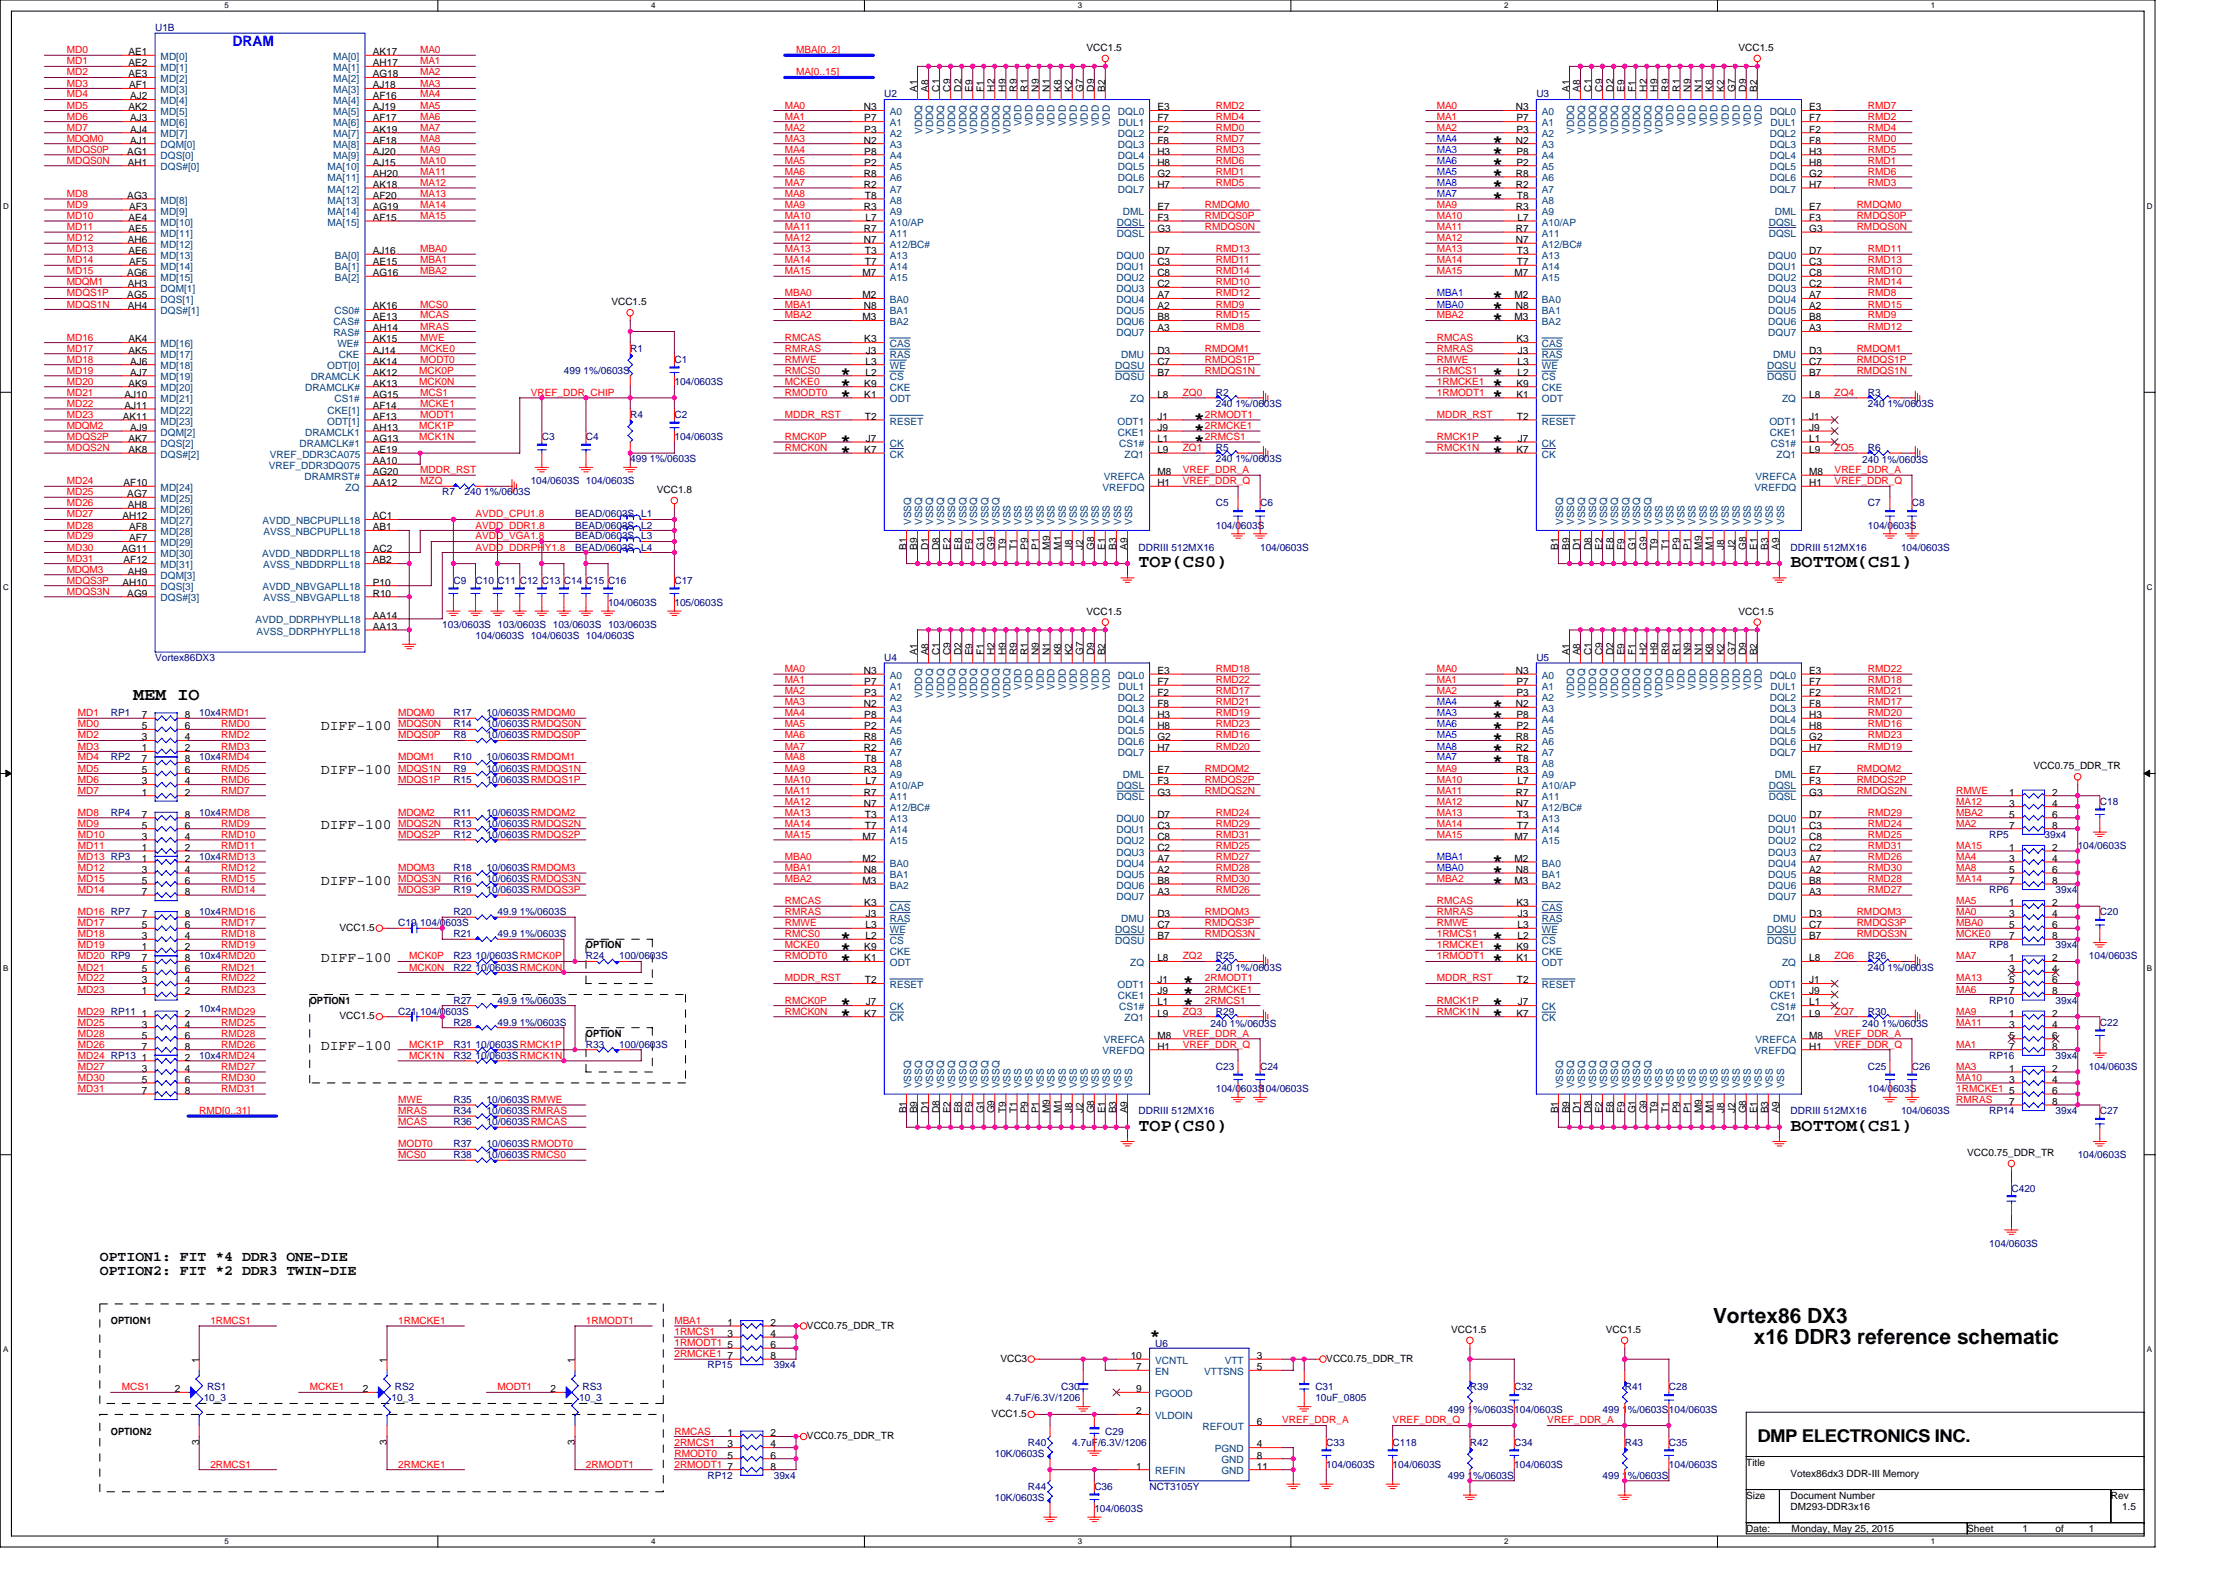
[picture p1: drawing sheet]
<svg xmlns="http://www.w3.org/2000/svg" width="297mm" height="210mm" viewBox="0 0 297 210" stroke-linecap="round" stroke-linejoin="round" font-family="sans-serif">
<defs><g id="words">
<g font-size="2.8">
<text x="228.4" y="176.4">Vortex86 DX3</text>
<text x="233.8" y="179.1">x16 DDR3 reference schematic</text>
</g>
<g font-size="2.3">
<text x="198.9" y="21.1">*</text>
<text x="198.9" y="22.6">*</text>
<text x="198.9" y="19.6">*</text>
<text x="198.9" y="24">*</text>
<text x="198.9" y="25.5">*</text>
<text x="198.9" y="27">*</text>
<text x="198.9" y="40.3">*</text>
<text x="198.9" y="41.7">*</text>
<text x="198.9" y="43.2">*</text>
<text x="112" y="53.5">*</text>
<text x="112" y="52">*</text>
<text x="112" y="50.6">*</text>
<text x="198.9" y="52">*</text>
<text x="198.9" y="50.6">*</text>
<text x="198.9" y="53.5">*</text>
<text x="112" y="59.4">*</text>
<text x="159.1" y="56.5">*</text>
<text x="159.1" y="57.9">*</text>
<text x="159.1" y="59.4">*</text>
<text x="198.9" y="59.4">*</text>
<text x="112" y="60.9">*</text>
<text x="198.9" y="60.9">*</text>
<text x="151.8" y="75.6">TOP(CS0)</text>
<text x="238.7" y="75.6">BOTTOM(CS1)</text>
<text x="17.7" y="93.3">MEM IO</text>
<text x="198.9" y="94.8">*</text>
<text x="198.9" y="96.2">*</text>
<text x="198.9" y="97.7">*</text>
<text x="198.9" y="99.2">*</text>
<text x="198.9" y="100.7">*</text>
<text x="198.9" y="102.1">*</text>
<text x="198.9" y="115.4">*</text>
<text x="198.9" y="116.9">*</text>
<text x="198.9" y="118.3">*</text>
<text x="112" y="125.7">*</text>
<text x="198.9" y="125.7">*</text>
<text x="112" y="128.7">*</text>
<text x="112" y="127.2">*</text>
<text x="157.7" y="131.6">*</text>
<text x="198.9" y="127.2">*</text>
<text x="198.9" y="128.7">*</text>
<text x="112" y="134.5">*</text>
<text x="112" y="136">*</text>
<text x="157.7" y="133.1">*</text>
<text x="157.7" y="134.5">*</text>
<text x="198.9" y="134.5">*</text>
<text x="198.9" y="136">*</text>
<text x="151.8" y="150.7">TOP(CS0)</text>
<text x="238.7" y="150.7">BOTTOM(CS1)</text>
<text x="153.3" y="178.7">*</text>
<text x="234.3" y="192.2">DMP ELECTRONICS INC.</text>
</g>
<text font-size="1.9" fill="#00f" x="31" y="6.2">DRAM</text>
<g font-size="1.9">
<text x="42.8" y="97.3">DIFF-100</text>
<text x="42.8" y="103.2">DIFF-100</text>
<text x="42.8" y="110.6">DIFF-100</text>
<text x="42.8" y="117.9">DIFF-100</text>
<text x="42.8" y="128.2">DIFF-100</text>
<text x="42.8" y="140">DIFF-100</text>
<text x="13.3" y="168.1">OPTION1: FIT *4 DDR3 ONE-DIE</text>
<text x="13.3" y="170">OPTION2: FIT *2 DDR3 TWIN-DIE</text>
</g>
<g font-size="1.3" fill="#000080">
<text x="20.7" y="4.2">U1B</text>
<text x="117.9" y="13">U2</text>
<text x="204.8" y="13">U3</text>
<text x="84" y="46.9">R1</text>
<text x="75.2" y="49.8">499 1%/0603S</text>
<text x="89.9" y="48.4">C1</text>
<text x="89.9" y="51.3">104/0603S</text>
<text x="162.1" y="52.8">R2</text>
<text x="249" y="52.8">R3</text>
<text x="72.2" y="58.7">C3</text>
<text x="78.1" y="58.7">C4</text>
<text x="84" y="55.7">R4</text>
<text x="89.9" y="55.7">C2</text>
<text x="89.9" y="58.7">104/0603S</text>
<text x="162.1" y="54.3">240 1%/0603S</text>
<text x="249" y="54.3">240 1%/0603S</text>
<text x="70.8" y="64.6">104/0603S 104/0603S</text>
<text x="84" y="61.6">499 1%/0603S</text>
<text x="162.1" y="60.1">R5</text>
<text x="162.1" y="61.6">240 1%/0603S</text>
<text x="248.3" y="61.8">240 1%/0603S</text>
<text x="249" y="60.1">R6</text>
<text x="59" y="66">R7</text>
<text x="61.9" y="66">240 1%/0603S</text>
<text x="76.7" y="69">BEAD/0603S L1</text>
<text x="76.7" y="71.9">BEAD/0603S L3</text>
<text x="76.7" y="70.5">BEAD/0603S L2</text>
<text x="162.1" y="67.5">C5</text>
<text x="162.1" y="70.5">104/0603S</text>
<text x="168" y="67.5">C6</text>
<text x="249" y="67.5">C7</text>
<text x="249" y="70.5">104/0603S</text>
<text x="254.9" y="67.5">C8</text>
<text x="60.4" y="77.8">C9</text>
<text x="63.4" y="77.8">C10 C11 C12 C13 C14 C15 C16</text>
<text x="76.7" y="73.4">BEAD/0603S L4</text>
<text x="89.9" y="77.8">C17</text>
<text x="151.8" y="73.4">DDRIII 512MX16</text>
<text x="168" y="73.4">104/0603S</text>
<text x="238.7" y="73.4">DDRIII 512MX16</text>
<text x="253.4" y="73.4">104/0603S</text>
<text x="59" y="83.7">103/0603S 103/0603S 103/0603S 103/0603S</text>
<text x="81.1" y="80.8">104/0603S</text>
<text x="89.9" y="80.8">105/0603S</text>
<text x="20.7" y="88.1">Vortex86DX3</text>
<text x="63.4" y="85.2">104/0603S 104/0603S 104/0603S</text>
<text x="117.9" y="88.1">U4</text>
<text x="204.8" y="88.1">U5</text>
<text x="14.8" y="95.5">RP1</text>
<text x="26.6" y="95.5">10x4RMD1</text>
<text x="60.4" y="95.5">R17</text>
<text x="64.9" y="95.5">10/0603SRMDQM0</text>
<text x="14.8" y="101.4">RP2</text>
<text x="26.6" y="101.4">10x4RMD4</text>
<text x="60.4" y="97">R14</text>
<text x="60.4" y="98.4">R8</text>
<text x="60.4" y="101.4">R10</text>
<text x="64.9" y="97">10/0603SRMDQS0N</text>
<text x="64.9" y="101.4">10/0603SRMDQM1</text>
<text x="64.9" y="98.4">10/0603SRMDQS0P</text>
<text x="60.4" y="104.3">R15</text>
<text x="60.4" y="102.9">R9</text>
<text x="64.9" y="104.3">10/0603SRMDQS1P</text>
<text x="64.9" y="102.9">10/0603SRMDQS1N</text>
<text x="279.9" y="107.3">C18</text>
<text x="14.8" y="108.8">RP4</text>
<text x="26.6" y="108.8">10x4RMD8</text>
<text x="60.4" y="108.8">R11</text>
<text x="60.4" y="111.7">R12</text>
<text x="60.4" y="110.2">R13</text>
<text x="64.9" y="108.8">10/0603SRMDQM2</text>
<text x="64.9" y="111.7">10/0603SRMDQS2P</text>
<text x="64.9" y="110.2">10/0603SRMDQS2N</text>
<text x="265.2" y="111.7">RP5</text>
<text x="272.6" y="111.7">39x4</text>
<text x="277" y="113.2">104/0603S</text>
<text x="26.6" y="114.7">10x4RMD13</text>
<text x="60.4" y="116.1">R18</text>
<text x="60.4" y="119.1">R19</text>
<text x="60.4" y="117.6">R16</text>
<text x="64.9" y="116.1">10/0603SRMDQM3</text>
<text x="64.9" y="119.1">10/0603SRMDQS3P</text>
<text x="64.9" y="117.6">10/0603SRMDQS3N</text>
<text x="265.2" y="119.1">RP6</text>
<text x="274.1" y="119.1">39x4</text>
<text x="26.6" y="122">10x4RMD16</text>
<text x="53.1" y="123.5">C19 104/0603S</text>
<text x="60.4" y="122">R20</text>
<text x="60.4" y="125">R21</text>
<text x="66.3" y="122">49.9 1%/0603S</text>
<text x="66.3" y="125">49.9 1%/0603S</text>
<text x="279.9" y="122">C20</text>
<text x="26.6" y="127.9">10x4RMD20</text>
<text x="60.4" y="129.4">R22 10/0603SRMCK0N</text>
<text x="60.4" y="127.9">R23 10/0603SRMCK0P</text>
<text x="78.1" y="127.9">R24</text>
<text x="82.5" y="127.9">100/0603S</text>
<text x="162.1" y="127.9">R25</text>
<text x="162.1" y="129.4">240 1%/0603S</text>
<text x="249" y="127.9">R26</text>
<text x="249" y="129.4">240 1%/0603S</text>
<text x="265.2" y="126.4">RP8</text>
<text x="274.1" y="126.4">39x4</text>
<text x="278.5" y="127.9">104/0603S</text>
<text x="26.6" y="135">10x4RMD29</text>
<text x="53.1" y="135.3">C21 104/0603S</text>
<text x="60.4" y="136.8">R28</text>
<text x="60.4" y="133.8">R27</text>
<text x="66.3" y="136.8">49.9 1%/0603S</text>
<text x="66.3" y="133.8">49.9 1%/0603S</text>
<text x="161.4" y="136.9">240 1%/0603S</text>
<text x="162.1" y="135.3">R29</text>
<text x="248.3" y="136.9">240 1%/0603S</text>
<text x="249" y="135.3">R30</text>
<text x="265.2" y="133.8">RP10</text>
<text x="274.1" y="133.8">39x4</text>
<text x="279.9" y="136.8">C22</text>
<text x="26.6" y="141.2">10x4RMD24</text>
<text x="60.4" y="139.7">R31 10/0603SRMCK1P</text>
<text x="60.4" y="141.2">R32 10/0603SRMCK1N</text>
<text x="78.1" y="139.7">R33</text>
<text x="82.5" y="139.7">100/0603S</text>
<text x="162.1" y="142.6">C23</text>
<text x="168" y="142.6">C24</text>
<text x="249" y="142.6">C25</text>
<text x="254.9" y="142.6">C26</text>
<text x="265.2" y="141.2">RP16</text>
<text x="274.1" y="141.2">39x4</text>
<text x="278.5" y="142.6">104/0603S</text>
<text x="60.4" y="148.5">R34</text>
<text x="60.4" y="147.1">R35</text>
<text x="64.9" y="148.5">10/0603SRMRAS</text>
<text x="64.9" y="147.1">10/0603SRMWE</text>
<text x="151.8" y="148.5">DDRIII 512MX16</text>
<text x="162.1" y="145.6">104/0603S104/0603S</text>
<text x="238.7" y="148.5">DDRIII 512MX16</text>
<text x="249" y="145.6">104/0603S</text>
<text x="253.4" y="148.5">104/0603S</text>
<text x="265.2" y="148.5">RP14</text>
<text x="274.1" y="148.5">39x4</text>
<text x="279.9" y="148.5">C27</text>
<text x="60.4" y="150">R36</text>
<text x="60.4" y="153">R37</text>
<text x="60.4" y="154.4">R38</text>
<text x="64.9" y="150">10/0603SRMCAS</text>
<text x="64.9" y="153">10/0603SRMODT0</text>
<text x="64.9" y="154.4">10/0603SRMCS0</text>
<text x="277" y="154.4">104/0603S</text>
<text x="268.2" y="158.9">C420</text>
<text x="265.2" y="166.2">104/0603S</text>
<text x="154" y="179.6">U6</text>
<text x="27.6" y="185.4">RS1</text>
<text x="52.6" y="185.4">RS2</text>
<text x="77.7" y="185.4">RS3</text>
<text x="94.3" y="182.4">RP15</text>
<text x="103.2" y="182.4">39x4</text>
<text x="141.5" y="185.4">C30</text>
<text x="175.4" y="185.4">C31</text>
<text x="196" y="185.4">R39</text>
<text x="201.9" y="185.4">C32</text>
<text x="216.6" y="185.4">R41</text>
<text x="222.5" y="185.4">C28</text>
<text x="27.2" y="186.8">10_3</text>
<text x="52.2" y="186.8">10_3</text>
<text x="77.2" y="186.8">10_3</text>
<text x="134.1" y="186.8">4.7uF/6.3V/1206</text>
<text x="147.4" y="191.3">C29</text>
<text x="175.4" y="186.8">10uF_0805</text>
<text x="193" y="188.3">499 1%/0603S104/0603S</text>
<text x="213.7" y="188.3">499 1%/0603S104/0603S</text>
<text x="94.3" y="197.1">RP12</text>
<text x="103.2" y="197.1">39x4</text>
<text x="132.6" y="194.2">10K/0603S</text>
<text x="137.1" y="192.7">R40</text>
<text x="143" y="192.7">4.7uF/6.3V/1206</text>
<text x="176.8" y="192.7">C33</text>
<text x="176.8" y="195.7">104/0603S</text>
<text x="185.7" y="192.7">C118</text>
<text x="185.7" y="195.7">104/0603S</text>
<text x="193" y="197.1">499 1%/0603S</text>
<text x="196" y="192.7">R42</text>
<text x="201.9" y="192.7">C34</text>
<text x="201.9" y="195.7">104/0603S</text>
<text x="213.7" y="197.1">499 1%/0603S</text>
<text x="216.6" y="192.7">R43</text>
<text x="222.5" y="192.7">C35</text>
<text x="222.5" y="195.7">104/0603S</text>
<text x="132.6" y="200.1">10K/0603S</text>
<text x="137.1" y="198.6">R44</text>
<text x="145.9" y="198.6">C36</text>
<text x="145.9" y="201.6">104/0603S</text>
<text x="153.3" y="198.6">NCT3105Y</text>
</g>
<g font-size="1.3" fill="#f00">
<text x="8.9" y="8.6">MD1</text>
<text x="8.9" y="10.1">MD2</text>
<text x="8.9" y="11.5">MD3</text>
<text x="8.9" y="7.1">MD0</text>
<text x="56" y="10.1">MA2</text>
<text x="56" y="11.5">MA3</text>
<text x="56" y="7.1">MA0</text>
<text x="56" y="8.6">MA1</text>
<text x="106.1" y="10.1">MA[0..15]</text>
<text x="106.1" y="7.1">MBA[0..2]</text>
<text x="8.9" y="13">MD4</text>
<text x="8.9" y="15.9">MD6</text>
<text x="8.9" y="17.4">MD7</text>
<text x="8.9" y="14.5">MD5</text>
<text x="56" y="15.9">MA6</text>
<text x="56" y="13">MA4</text>
<text x="56" y="14.5">MA5</text>
<text x="56" y="17.4">MA7</text>
<text x="104.6" y="14.5">MA0</text>
<text x="104.6" y="15.9">MA1</text>
<text x="104.6" y="17.4">MA2</text>
<text x="162.1" y="14.5">RMD2</text>
<text x="162.1" y="17.4">RMD0</text>
<text x="162.1" y="15.9">RMD4</text>
<text x="191.6" y="14.5">MA0</text>
<text x="191.6" y="15.9">MA1</text>
<text x="191.6" y="17.4">MA2</text>
<text x="249" y="14.5">RMD7</text>
<text x="249" y="17.4">RMD4</text>
<text x="249" y="15.9">RMD2</text>
<text x="8.9" y="20.4">MDQS0P</text>
<text x="8.9" y="21.8">MDQS0N</text>
<text x="8.9" y="18.9">MDQM0</text>
<text x="56" y="21.8">MA10</text>
<text x="56" y="23.3">MA11</text>
<text x="56" y="20.4">MA9</text>
<text x="56" y="18.9">MA8</text>
<text x="104.6" y="18.9">MA3</text>
<text x="104.6" y="20.4">MA4</text>
<text x="104.6" y="21.8">MA5</text>
<text x="104.6" y="23.3">MA6</text>
<text x="162.1" y="21.8">RMD6</text>
<text x="162.1" y="23.3">RMD1</text>
<text x="162.1" y="18.9">RMD7</text>
<text x="162.1" y="20.4">RMD3</text>
<text x="249" y="21.8">RMD1</text>
<text x="249" y="23.3">RMD6</text>
<text x="249" y="18.9">RMD0</text>
<text x="249" y="20.4">RMD5</text>
<text x="8.9" y="27.7">MD9</text>
<text x="8.9" y="26.3">MD8</text>
<text x="8.9" y="29.2">MD10</text>
<text x="56" y="29.2">MA15</text>
<text x="56" y="26.3">MA13</text>
<text x="56" y="27.7">MA14</text>
<text x="56" y="24.8">MA12</text>
<text x="104.6" y="24.8">MA7</text>
<text x="104.6" y="26.3">MA8</text>
<text x="104.6" y="27.7">MA9</text>
<text x="104.6" y="29.2">MA10</text>
<text x="160.6" y="27.7">RMDQM0</text>
<text x="160.6" y="29.2">RMDQS0P</text>
<text x="162.1" y="24.8">RMD5</text>
<text x="191.6" y="27.7">MA9</text>
<text x="191.6" y="29.2">MA10</text>
<text x="247.5" y="27.7">RMDQM0</text>
<text x="247.5" y="29.2">RMDQS0P</text>
<text x="249" y="24.8">RMD3</text>
<text x="8.9" y="33.6">MD13</text>
<text x="8.9" y="30.7">MD11</text>
<text x="8.9" y="32.2">MD12</text>
<text x="8.9" y="35.1">MD14</text>
<text x="56" y="33.6">MBA0</text>
<text x="56" y="35.1">MBA1</text>
<text x="104.6" y="30.7">MA11</text>
<text x="104.6" y="32.2">MA12</text>
<text x="104.6" y="33.6">MA13</text>
<text x="104.6" y="35.1">MA14</text>
<text x="160.6" y="30.7">RMDQS0N</text>
<text x="162.1" y="33.6">RMD13</text>
<text x="162.1" y="35.1">RMD11</text>
<text x="191.6" y="30.7">MA11</text>
<text x="191.6" y="32.2">MA12</text>
<text x="191.6" y="33.6">MA13</text>
<text x="191.6" y="35.1">MA14</text>
<text x="247.5" y="30.7">RMDQS0N</text>
<text x="249" y="33.6">RMD11</text>
<text x="249" y="35.1">RMD13</text>
<text x="8.9" y="36.6">MD15</text>
<text x="8.9" y="38">MDQM1</text>
<text x="8.9" y="39.5">MDQS1P</text>
<text x="8.9" y="41">MDQS1N</text>
<text x="56" y="36.6">MBA2</text>
<text x="56" y="41">MCS0</text>
<text x="104.6" y="36.6">MA15</text>
<text x="104.6" y="39.5">MBA0</text>
<text x="104.6" y="41">MBA1</text>
<text x="162.1" y="41">RMD9</text>
<text x="162.1" y="38">RMD10</text>
<text x="162.1" y="39.5">RMD12</text>
<text x="162.1" y="36.6">RMD14</text>
<text x="191.6" y="36.6">MA15</text>
<text x="249" y="41">RMD15</text>
<text x="249" y="38">RMD14</text>
<text x="249" y="39.5">RMD8</text>
<text x="249" y="36.6">RMD10</text>
<text x="8.9" y="46.9">MD17</text>
<text x="8.9" y="45.4">MD16</text>
<text x="56" y="46.9">MCKE0</text>
<text x="56" y="45.4">MWE</text>
<text x="56" y="42.5">MCAS</text>
<text x="56" y="43.9">MRAS</text>
<text x="104.6" y="42.5">MBA2</text>
<text x="104.6" y="45.4">RMCAS</text>
<text x="104.6" y="46.9">RMRAS</text>
<text x="160.6" y="46.9">RMDQM1</text>
<text x="162.1" y="42.5">RMD15</text>
<text x="162.1" y="43.9">RMD8</text>
<text x="191.6" y="42.5">MBA2</text>
<text x="191.6" y="45.4">RMCAS</text>
<text x="191.6" y="46.9">RMRAS</text>
<text x="247.5" y="46.9">RMDQM1</text>
<text x="249" y="42.5">RMD9</text>
<text x="249" y="43.9">RMD12</text>
<text x="8.9" y="48.4">MD18</text>
<text x="8.9" y="51.3">MD20</text>
<text x="8.9" y="49.8">MD19</text>
<text x="8.9" y="52.8">MD21</text>
<text x="55.9" y="49.8">MCK0P</text>
<text x="55.9" y="51.3">MCK0N</text>
<text x="56" y="48.4">MODT0</text>
<text x="56" y="52.8">MCS1</text>
<text x="70.8" y="52.8">VREF_DDR_CHIP</text>
<text x="104.6" y="52.8">RMODT0</text>
<text x="104.6" y="51.3">MCKE0</text>
<text x="104.6" y="49.8">RMCS0</text>
<text x="104.6" y="48.4">RMWE</text>
<text x="157.7" y="52.8">ZQ0</text>
<text x="160.6" y="48.4">RMDQS1P</text>
<text x="160.6" y="49.8">RMDQS1N</text>
<text x="191.6" y="52.8">1RMODT1</text>
<text x="191.6" y="51.3">1RMCKE1</text>
<text x="191.6" y="49.8">1RMCS1</text>
<text x="191.6" y="48.4">RMWE</text>
<text x="244.6" y="52.8">ZQ4</text>
<text x="247.5" y="48.4">RMDQS1P</text>
<text x="247.5" y="49.8">RMDQS1N</text>
<text x="8.9" y="55.7">MD23</text>
<text x="8.9" y="54.3">MD22</text>
<text x="8.9" y="58.7">MDQS2P</text>
<text x="8.9" y="57.2">MDQM2</text>
<text x="55.9" y="57.2">MCK1P</text>
<text x="55.9" y="58.7">MCK1N</text>
<text x="56" y="55.7">MODT1</text>
<text x="56" y="54.3">MCKE1</text>
<text x="104.6" y="55.7">MDDR_RST</text>
<text x="104.6" y="58.7">RMCK0P</text>
<text x="160.6" y="57.2">2RMCKE1</text>
<text x="160.6" y="55.7">2RMODT1</text>
<text x="160.6" y="58.7">2RMCS1</text>
<text x="191.6" y="55.7">MDDR_RST</text>
<text x="191.6" y="58.7">RMCK1P</text>
<text x="8.9" y="64.6">MD24</text>
<text x="8.9" y="60.1">MDQS2N</text>
<text x="56" y="64.6">MZQ</text>
<text x="56" y="63.1">MDDR_RST</text>
<text x="104.6" y="60.1">RMCK0N</text>
<text x="157.7" y="63.1">VREF_DDR_A</text>
<text x="157.7" y="64.6">VREF_DDR_Q</text>
<text x="157.7" y="60.1">ZQ1</text>
<text x="191.6" y="60.1">RMCK1N</text>
<text x="244.6" y="63.1">VREF_DDR_A</text>
<text x="244.6" y="64.6">VREF_DDR_Q</text>
<text x="244.6" y="60.1">ZQ5</text>
<text x="8.9" y="70.5">MD28</text>
<text x="8.9" y="66">MD25</text>
<text x="8.9" y="69">MD27</text>
<text x="8.9" y="67.5">MD26</text>
<text x="8.9" y="71.9">MD29</text>
<text x="63.4" y="70.5">AVDD_DDR1.8</text>
<text x="63.4" y="69">AVDD_CPU1.8</text>
<text x="63.4" y="71.9">AVDD_VGA1.8</text>
<text x="8.9" y="74.9">MD31</text>
<text x="8.9" y="73.4">MD30</text>
<text x="8.9" y="76.3">MDQM3</text>
<text x="8.9" y="77.8">MDQS3P</text>
<text x="63.4" y="73.4">AVDD_DDRPHY1.8</text>
<text x="8.9" y="79.3">MDQS3N</text>
<text x="104.6" y="89.6">MA0</text>
<text x="162.1" y="89.6">RMD18</text>
<text x="191.6" y="89.6">MA0</text>
<text x="249" y="89.6">RMD22</text>
<text x="10.4" y="95.5">MD1</text>
<text x="53.1" y="95.5">MDQM0</text>
<text x="104.6" y="91.1">MA1</text>
<text x="104.6" y="92.6">MA2</text>
<text x="104.6" y="94">MA3</text>
<text x="104.6" y="95.5">MA4</text>
<text x="162.1" y="91.1">RMD22</text>
<text x="162.1" y="92.6">RMD17</text>
<text x="162.1" y="95.5">RMD19</text>
<text x="162.1" y="94">RMD21</text>
<text x="191.6" y="91.1">MA1</text>
<text x="191.6" y="92.6">MA2</text>
<text x="249" y="91.1">RMD18</text>
<text x="249" y="92.6">RMD21</text>
<text x="249" y="95.5">RMD20</text>
<text x="249" y="94">RMD17</text>
<text x="10.4" y="98.4">MD2</text>
<text x="10.4" y="97">MD0</text>
<text x="10.4" y="99.9">MD3</text>
<text x="10.4" y="101.4">MD4</text>
<text x="29.5" y="98.4">RMD2</text>
<text x="29.5" y="99.9">RMD3</text>
<text x="29.5" y="97">RMD0</text>
<text x="53.1" y="101.4">MDQM1</text>
<text x="53.1" y="97">MDQS0N</text>
<text x="53.1" y="98.4">MDQS0P</text>
<text x="104.6" y="97">MA5</text>
<text x="104.6" y="98.4">MA6</text>
<text x="104.6" y="99.9">MA7</text>
<text x="104.6" y="101.4">MA8</text>
<text x="162.1" y="97">RMD23</text>
<text x="162.1" y="99.9">RMD20</text>
<text x="162.1" y="98.4">RMD16</text>
<text x="249" y="97">RMD16</text>
<text x="249" y="99.9">RMD19</text>
<text x="249" y="98.4">RMD23</text>
<text x="10.4" y="104.3">MD6</text>
<text x="10.4" y="105.8">MD7</text>
<text x="10.4" y="102.9">MD5</text>
<text x="29.5" y="102.9">RMD5</text>
<text x="29.5" y="104.3">RMD6</text>
<text x="29.5" y="105.8">RMD7</text>
<text x="53.1" y="102.9">MDQS1N</text>
<text x="53.1" y="104.3">MDQS1P</text>
<text x="104.6" y="102.9">MA9</text>
<text x="104.6" y="104.3">MA10</text>
<text x="104.6" y="105.8">MA11</text>
<text x="104.6" y="107.3">MA12</text>
<text x="160.6" y="102.9">RMDQM2</text>
<text x="160.6" y="104.3">RMDQS2P</text>
<text x="160.6" y="105.8">RMDQS2N</text>
<text x="191.6" y="102.9">MA9</text>
<text x="191.6" y="104.3">MA10</text>
<text x="191.6" y="105.8">MA11</text>
<text x="191.6" y="107.3">MA12</text>
<text x="247.5" y="102.9">RMDQM2</text>
<text x="247.5" y="104.3">RMDQS2P</text>
<text x="247.5" y="105.8">RMDQS2N</text>
<text x="260.8" y="105.8">RMWE</text>
<text x="260.8" y="107.3">MA12</text>
<text x="10.4" y="113.2">MD11</text>
<text x="10.4" y="110.2">MD9</text>
<text x="10.4" y="111.7">MD10</text>
<text x="10.4" y="108.8">MD8</text>
<text x="29.5" y="113.2">RMD11</text>
<text x="29.5" y="110.2">RMD9</text>
<text x="29.5" y="111.7">RMD10</text>
<text x="53.1" y="111.7">MDQS2P</text>
<text x="53.1" y="108.8">MDQM2</text>
<text x="53.1" y="110.2">MDQS2N</text>
<text x="104.6" y="108.8">MA13</text>
<text x="104.6" y="110.2">MA14</text>
<text x="104.6" y="111.7">MA15</text>
<text x="162.1" y="113.2">RMD25</text>
<text x="162.1" y="110.2">RMD29</text>
<text x="162.1" y="108.8">RMD24</text>
<text x="162.1" y="111.7">RMD31</text>
<text x="191.6" y="108.8">MA13</text>
<text x="191.6" y="110.2">MA14</text>
<text x="191.6" y="111.7">MA15</text>
<text x="249" y="113.2">RMD31</text>
<text x="249" y="110.2">RMD24</text>
<text x="249" y="108.8">RMD29</text>
<text x="249" y="111.7">RMD25</text>
<text x="260.8" y="108.8">MBA2</text>
<text x="260.8" y="110.2">MA2</text>
<text x="260.8" y="113.2">MA15</text>
<text x="10.4" y="117.6">MD15</text>
<text x="10.4" y="119.1">MD14</text>
<text x="10.4" y="114.7">MD13 RP3</text>
<text x="10.4" y="116.1">MD12</text>
<text x="29.5" y="117.6">RMD15</text>
<text x="29.5" y="119.1">RMD14</text>
<text x="29.5" y="116.1">RMD12</text>
<text x="53.1" y="116.1">MDQM3</text>
<text x="53.1" y="119.1">MDQS3P</text>
<text x="53.1" y="117.6">MDQS3N</text>
<text x="104.6" y="114.7">MBA0</text>
<text x="104.6" y="116.1">MBA1</text>
<text x="104.6" y="117.6">MBA2</text>
<text x="162.1" y="114.7">RMD27</text>
<text x="162.1" y="116.1">RMD28</text>
<text x="162.1" y="119.1">RMD26</text>
<text x="162.1" y="117.6">RMD30</text>
<text x="191.6" y="117.6">MBA2</text>
<text x="249" y="114.7">RMD26</text>
<text x="249" y="116.1">RMD30</text>
<text x="249" y="119.1">RMD27</text>
<text x="249" y="117.6">RMD28</text>
<text x="260.8" y="114.7">MA4</text>
<text x="260.8" y="116.1">MA8</text>
<text x="260.8" y="117.6">MA14</text>
<text x="10.4" y="125">MD18</text>
<text x="10.4" y="122">MD16 RP7</text>
<text x="10.4" y="123.5">MD17</text>
<text x="29.5" y="123.5">RMD17</text>
<text x="29.5" y="125">RMD18</text>
<text x="104.6" y="125">RMCS0</text>
<text x="104.6" y="120.5">RMCAS</text>
<text x="104.6" y="122">RMRAS</text>
<text x="104.6" y="123.5">RMWE</text>
<text x="160.6" y="122">RMDQM3</text>
<text x="160.6" y="123.5">RMDQS3P</text>
<text x="160.6" y="125">RMDQS3N</text>
<text x="191.6" y="125">1RMCS1</text>
<text x="191.6" y="120.5">RMCAS</text>
<text x="191.6" y="122">RMRAS</text>
<text x="191.6" y="123.5">RMWE</text>
<text x="247.5" y="122">RMDQM3</text>
<text x="247.5" y="123.5">RMDQS3P</text>
<text x="247.5" y="125">RMDQS3N</text>
<text x="260.8" y="123.5">MBA0</text>
<text x="260.8" y="120.5">MA5</text>
<text x="260.8" y="122">MA0</text>
<text x="260.8" y="125">MCKE0</text>
<text x="10.4" y="127.9">MD20 RP9</text>
<text x="10.4" y="126.4">MD19</text>
<text x="10.4" y="129.4">MD21</text>
<text x="10.4" y="130.9">MD22</text>
<text x="29.5" y="129.4">RMD21</text>
<text x="29.5" y="130.9">RMD22</text>
<text x="29.5" y="126.4">RMD19</text>
<text x="54.6" y="127.9">MCK0P</text>
<text x="54.6" y="129.4">MCK0N</text>
<text x="104.6" y="127.9">RMODT0</text>
<text x="104.6" y="130.9">MDDR_RST</text>
<text x="104.6" y="126.4">MCKE0</text>
<text x="157.7" y="127.9">ZQ2</text>
<text x="160.6" y="130.9">2RMODT1</text>
<text x="191.6" y="127.9">1RMODT1</text>
<text x="191.6" y="130.9">MDDR_RST</text>
<text x="191.6" y="126.4">1RMCKE1</text>
<text x="244.6" y="127.9">ZQ6</text>
<text x="260.8" y="127.9">MA7</text>
<text x="260.8" y="130.9">MA13</text>
<text x="10.4" y="132.3">MD23</text>
<text x="10.4" y="135.3">MD29 RP11</text>
<text x="10.4" y="136.8">MD25</text>
<text x="29.5" y="132.3">RMD23</text>
<text x="29.5" y="136.8">RMD25</text>
<text x="104.6" y="133.8">RMCK0P</text>
<text x="104.6" y="135.3">RMCK0N</text>
<text x="157.7" y="135.3">ZQ3</text>
<text x="160.6" y="133.8">2RMCS1</text>
<text x="160.6" y="132.3">2RMCKE1</text>
<text x="191.6" y="135.3">RMCK1N</text>
<text x="191.6" y="133.8">RMCK1P</text>
<text x="244.6" y="135.3">ZQ7</text>
<text x="260.8" y="136.8">MA11</text>
<text x="260.8" y="135.3">MA9</text>
<text x="260.8" y="132.3">MA6</text>
<text x="10.4" y="138.2">MD28</text>
<text x="10.4" y="141.2">MD24 RP13</text>
<text x="10.4" y="142.6">MD27</text>
<text x="10.4" y="139.7">MD26</text>
<text x="29.5" y="139.7">RMD26</text>
<text x="29.5" y="142.6">RMD27</text>
<text x="29.5" y="138.2">RMD28</text>
<text x="54.6" y="139.7">MCK1P</text>
<text x="54.6" y="141.2">MCK1N</text>
<text x="157.7" y="138.2">VREF_DDR_A</text>
<text x="157.7" y="139.7">VREF_DDR_Q</text>
<text x="244.6" y="138.2">VREF_DDR_A</text>
<text x="244.6" y="139.7">VREF_DDR_Q</text>
<text x="260.8" y="139.7">MA1</text>
<text x="260.8" y="142.6">MA3</text>
<text x="10.4" y="145.6">MD31</text>
<text x="10.4" y="144.1">MD30</text>
<text x="26.6" y="148.5">RMD[0..31]</text>
<text x="29.5" y="145.6">RMD31</text>
<text x="29.5" y="144.1">RMD30</text>
<text x="53.1" y="147.1">MWE</text>
<text x="53.1" y="148.5">MRAS</text>
<text x="260.8" y="144.1">MA10</text>
<text x="260.8" y="145.6">1RMCKE1</text>
<text x="260.8" y="147.1">RMRAS</text>
<text x="53.1" y="150">MCAS</text>
<text x="53.1" y="154.4">MCS0</text>
<text x="53.1" y="152.9">MODT0</text>
<text x="28" y="176.5">1RMCS1</text>
<text x="53.1" y="176.5">1RMCKE1</text>
<text x="78.1" y="176.5">1RMODT1</text>
<text x="89.9" y="178">1RMCS1</text>
<text x="89.9" y="179.5">1RMODT1</text>
<text x="89.9" y="176.5">MBA1</text>
<text x="16.3" y="185.4">MCS1</text>
<text x="41.3" y="185.4">MCKE1</text>
<text x="66.3" y="185.4">MODT1</text>
<text x="89.9" y="181">2RMCKE1</text>
<text x="89.9" y="191.3">RMCAS</text>
<text x="170.9" y="189.8">VREF_DDR_A</text>
<text x="185.7" y="189.8">VREF_DDR_Q</text>
<text x="206.3" y="189.8">VREF_DDR_A</text>
<text x="28" y="195.7">2RMCS1</text>
<text x="53.1" y="195.7">2RMCKE1</text>
<text x="78.1" y="195.7">2RMODT1</text>
<text x="89.9" y="195.7">2RMODT1</text>
<text x="89.9" y="192.7">2RMCS1</text>
<text x="89.9" y="194.2">RMODT0</text>
</g>
<g font-size="1.3">
<text x="17.1" y="7.3">AE1</text>
<text x="17.1" y="8.8">AE2</text>
<text x="17.1" y="10.3">AE3</text>
<text x="17.2" y="11.8">AF1</text>
<text x="49.7" y="7.3">AK17</text>
<text x="49.7" y="8.8">AH17</text>
<text x="49.7" y="10.3">AG18</text>
<text x="49.7" y="11.8">AJ18</text>
<text x="144.9" y="6.8">VCC1.5</text>
<text x="231.8" y="6.8">VCC1.5</text>
<text x="17.1" y="14.7">AK2</text>
<text x="17.3" y="13.3">AJ2</text>
<text x="17.3" y="16.2">AJ3</text>
<text x="17.3" y="17.7">AJ4</text>
<text x="49.7" y="13.3">AF16</text>
<text x="49.7" y="14.7">AJ19</text>
<text x="49.7" y="16.2">AF17</text>
<text x="49.7" y="17.7">AK19</text>
<text x="115.2" y="14.7">N3</text>
<text x="115.2" y="16.2">P7</text>
<text x="115.2" y="17.7">P3</text>
<text x="122.3" y="12.2" transform="rotate(-90 122.3 12.2)">A1</text>
<text x="123.8" y="12.2" transform="rotate(-90 123.8 12.2)">A8</text>
<text x="125.2" y="12.2" transform="rotate(-90 125.2 12.2)">C1</text>
<text x="126.7" y="12.2" transform="rotate(-90 126.7 12.2)">C9</text>
<text x="128.2" y="12.2" transform="rotate(-90 128.2 12.2)">D2</text>
<text x="129.7" y="12.2" transform="rotate(-90 129.7 12.2)">E9</text>
<text x="131.1" y="12.2" transform="rotate(-90 131.1 12.2)">F1</text>
<text x="132.6" y="12.2" transform="rotate(-90 132.6 12.2)">H2</text>
<text x="134.1" y="12.2" transform="rotate(-90 134.1 12.2)">H9</text>
<text x="135.6" y="12.2" transform="rotate(-90 135.6 12.2)">R9</text>
<text x="137" y="12.2" transform="rotate(-90 137 12.2)">R1</text>
<text x="138.5" y="12.2" transform="rotate(-90 138.5 12.2)">N9</text>
<text x="140" y="12.2" transform="rotate(-90 140 12.2)">N1</text>
<text x="141.5" y="12.2" transform="rotate(-90 141.5 12.2)">K8</text>
<text x="142.9" y="12.2" transform="rotate(-90 142.9 12.2)">K2</text>
<text x="144.4" y="12.2" transform="rotate(-90 144.4 12.2)">G7</text>
<text x="145.9" y="12.2" transform="rotate(-90 145.9 12.2)">D9</text>
<text x="147.3" y="12.2" transform="rotate(-90 147.3 12.2)">B2</text>
<text x="154.3" y="14.7">E3</text>
<text x="154.3" y="16.2">F7</text>
<text x="154.3" y="17.7">F2</text>
<text x="202.1" y="14.7">N3</text>
<text x="202.2" y="16.2">P7</text>
<text x="202.2" y="17.7">P3</text>
<text x="209.2" y="12.2" transform="rotate(-90 209.2 12.2)">A1</text>
<text x="210.7" y="12.2" transform="rotate(-90 210.7 12.2)">A8</text>
<text x="212.2" y="12.2" transform="rotate(-90 212.2 12.2)">C1</text>
<text x="213.6" y="12.2" transform="rotate(-90 213.6 12.2)">C9</text>
<text x="215.1" y="12.2" transform="rotate(-90 215.1 12.2)">D2</text>
<text x="216.6" y="12.2" transform="rotate(-90 216.6 12.2)">E9</text>
<text x="218.1" y="12.2" transform="rotate(-90 218.1 12.2)">F1</text>
<text x="219.5" y="12.2" transform="rotate(-90 219.5 12.2)">H2</text>
<text x="221" y="12.2" transform="rotate(-90 221 12.2)">H9</text>
<text x="222.5" y="12.2" transform="rotate(-90 222.5 12.2)">R9</text>
<text x="224" y="12.2" transform="rotate(-90 224 12.2)">R1</text>
<text x="225.4" y="12.2" transform="rotate(-90 225.4 12.2)">N9</text>
<text x="226.9" y="12.2" transform="rotate(-90 226.9 12.2)">N1</text>
<text x="228.4" y="12.2" transform="rotate(-90 228.4 12.2)">K8</text>
<text x="229.8" y="12.2" transform="rotate(-90 229.8 12.2)">K2</text>
<text x="231.3" y="12.2" transform="rotate(-90 231.3 12.2)">G7</text>
<text x="232.8" y="12.2" transform="rotate(-90 232.8 12.2)">D9</text>
<text x="234.3" y="12.2" transform="rotate(-90 234.3 12.2)">B2</text>
<text x="241.2" y="14.7">E3</text>
<text x="241.2" y="16.2">F7</text>
<text x="241.2" y="17.7">F2</text>
<text x="17" y="20.6">AG1</text>
<text x="17.1" y="22.1">AH1</text>
<text x="17.3" y="19.1">AJ1</text>
<text x="49.7" y="19.1">AF18</text>
<text x="49.7" y="20.6">AJ20</text>
<text x="49.7" y="22.1">AJ15</text>
<text x="49.7" y="23.6">AH20</text>
<text x="115.2" y="19.1">N2</text>
<text x="115.2" y="23.6">R8</text>
<text x="115.2" y="20.6">P8</text>
<text x="115.2" y="22.1">P2</text>
<text x="154.3" y="19.1">F8</text>
<text x="154.3" y="20.6">H3</text>
<text x="154.3" y="22.1">H8</text>
<text x="154.3" y="23.6">G2</text>
<text x="202.1" y="19.1">N2</text>
<text x="202.1" y="23.6">R8</text>
<text x="202.2" y="20.6">P8</text>
<text x="202.2" y="22.1">P2</text>
<text x="241.2" y="19.1">F8</text>
<text x="241.2" y="20.6">H3</text>
<text x="241.2" y="22.1">H8</text>
<text x="241.2" y="23.6">G2</text>
<text x="17" y="26.5">AG3</text>
<text x="17.1" y="29.4">AE4</text>
<text x="17.2" y="28">AF3</text>
<text x="49.7" y="25">AK18</text>
<text x="49.7" y="26.5">AF20</text>
<text x="49.7" y="28">AG19</text>
<text x="49.7" y="29.4">AF15</text>
<text x="115.2" y="25">R2</text>
<text x="115.2" y="28">R3</text>
<text x="115.3" y="26.5">T8</text>
<text x="115.4" y="29.4">L7</text>
<text x="154.3" y="25">H7</text>
<text x="154.3" y="29.4">F3</text>
<text x="154.3" y="28">E7</text>
<text x="202.1" y="25">R2</text>
<text x="202.1" y="28">R3</text>
<text x="202.2" y="26.5">T8</text>
<text x="202.3" y="29.4">L7</text>
<text x="241.2" y="25">H7</text>
<text x="241.2" y="29.4">F3</text>
<text x="241.2" y="28">E7</text>
<text x="17.1" y="32.4">AH6</text>
<text x="17.1" y="30.9">AE5</text>
<text x="17.1" y="33.9">AE6</text>
<text x="17.2" y="35.3">AF5</text>
<text x="49.7" y="33.9">AJ16</text>
<text x="49.7" y="35.3">AE15</text>
<text x="115.2" y="30.9">R7</text>
<text x="115.2" y="32.4">N7</text>
<text x="115.3" y="33.9">T3</text>
<text x="115.3" y="35.3">T7</text>
<text x="154.3" y="30.9">G3</text>
<text x="154.3" y="33.9">D7</text>
<text x="154.3" y="35.3">C3</text>
<text x="202.1" y="30.9">R7</text>
<text x="202.1" y="32.4">N7</text>
<text x="202.2" y="33.9">T3</text>
<text x="202.2" y="35.3">T7</text>
<text x="241.2" y="30.9">G3</text>
<text x="241.2" y="33.9">D7</text>
<text x="241.2" y="35.3">C3</text>
<text x="17" y="36.8">AG6</text>
<text x="17" y="39.8">AG5</text>
<text x="17.1" y="38.3">AH3</text>
<text x="17.1" y="41.2">AH4</text>
<text x="49.7" y="36.8">AG16</text>
<text x="49.7" y="41.2">AK16</text>
<text x="81.5" y="40.7">VCC1.5</text>
<text x="115" y="39.8">M2</text>
<text x="115" y="36.8">M7</text>
<text x="115.2" y="41.2">N8</text>
<text x="154.3" y="36.8">C8</text>
<text x="154.3" y="38.3">C2</text>
<text x="154.3" y="39.8">A7</text>
<text x="154.3" y="41.2">A2</text>
<text x="201.9" y="39.8">M2</text>
<text x="201.9" y="36.8">M7</text>
<text x="202.1" y="41.2">N8</text>
<text x="241.2" y="36.8">C8</text>
<text x="241.2" y="38.3">C2</text>
<text x="241.2" y="39.8">A7</text>
<text x="241.2" y="41.2">A2</text>
<text x="17.1" y="45.7">AK4</text>
<text x="17.1" y="47.1">AK5</text>
<text x="49.7" y="42.7">AE13</text>
<text x="49.7" y="44.2">AH14</text>
<text x="49.7" y="45.7">AK15</text>
<text x="49.7" y="47.1">AJ14</text>
<text x="115" y="42.7">M3</text>
<text x="115.2" y="45.7">K3</text>
<text x="115.4" y="47.1">J3</text>
<text x="154.3" y="42.7">B8</text>
<text x="154.3" y="44.2">A3</text>
<text x="154.3" y="47.1">D3</text>
<text x="201.9" y="42.7">M3</text>
<text x="202.2" y="45.7">K3</text>
<text x="202.4" y="47.1">J3</text>
<text x="241.2" y="42.7">B8</text>
<text x="241.2" y="44.2">A3</text>
<text x="241.2" y="47.1">D3</text>
<text x="16.6" y="53">AJ10</text>
<text x="17.1" y="51.5">AK9</text>
<text x="17.3" y="48.6">AJ6</text>
<text x="17.3" y="50.1">AJ7</text>
<text x="49.7" y="48.6">AK14</text>
<text x="49.7" y="50.1">AK12</text>
<text x="49.7" y="51.5">AK13</text>
<text x="49.7" y="53">AG15</text>
<text x="115.2" y="51.5">K9</text>
<text x="115.2" y="53">K1</text>
<text x="115.4" y="50.1">L2</text>
<text x="115.4" y="48.6">L3</text>
<text x="154.3" y="48.6">C7</text>
<text x="154.3" y="53">L8</text>
<text x="154.3" y="50.1">B7</text>
<text x="202.2" y="51.5">K9</text>
<text x="202.2" y="53">K1</text>
<text x="202.3" y="50.1">L2</text>
<text x="202.3" y="48.6">L3</text>
<text x="241.2" y="48.6">C7</text>
<text x="241.2" y="53">L8</text>
<text x="241.2" y="50.1">B7</text>
<text x="16.4" y="56">AK11</text>
<text x="16.6" y="54.5">AJ11</text>
<text x="17.1" y="58.9">AK7</text>
<text x="17.3" y="57.4">AJ9</text>
<text x="49.7" y="56">AF13</text>
<text x="49.7" y="57.4">AH13</text>
<text x="49.7" y="58.9">AG13</text>
<text x="49.7" y="54.5">AF14</text>
<text x="115.3" y="56">T2</text>
<text x="115.4" y="58.9">J7</text>
<text x="154.3" y="58.9">L1</text>
<text x="154.3" y="57.4">J9</text>
<text x="154.3" y="56">J1</text>
<text x="202.2" y="56">T2</text>
<text x="202.4" y="58.9">J7</text>
<text x="241.2" y="58.9">L1</text>
<text x="241.2" y="57.4">J9</text>
<text x="241.2" y="56">J1</text>
<text x="16.5" y="64.8">AF10</text>
<text x="17.1" y="60.4">AK8</text>
<text x="49.7" y="64.8">AA12</text>
<text x="49.7" y="60.4">AE19</text>
<text x="49.7" y="61.9">AA10</text>
<text x="49.7" y="63.3">AG20</text>
<text x="87.6" y="65.7">VCC1.8</text>
<text x="115.2" y="60.4">K7</text>
<text x="154.3" y="63.3">M8</text>
<text x="154.3" y="64.8">H1</text>
<text x="154.3" y="60.4">L9</text>
<text x="202.2" y="60.4">K7</text>
<text x="241.2" y="63.3">M8</text>
<text x="241.2" y="64.8">H1</text>
<text x="241.2" y="60.4">L9</text>
<text x="16.3" y="69.2">AH12</text>
<text x="17" y="66.3">AG7</text>
<text x="17.1" y="67.8">AH8</text>
<text x="17.2" y="70.7">AF8</text>
<text x="49.7" y="70.7">AB1</text>
<text x="49.7" y="69.2">AC1</text>
<text x="16.2" y="73.6">AG11</text>
<text x="16.5" y="75.1">AF12</text>
<text x="17.1" y="76.6">AH9</text>
<text x="17.2" y="72.2">AF7</text>
<text x="49.7" y="75.1">AB2</text>
<text x="49.7" y="73.6">AC2</text>
<text x="120.8" y="73.3" transform="rotate(-90 120.8 73.3)">B1</text>
<text x="122.3" y="73.3" transform="rotate(-90 122.3 73.3)">B9</text>
<text x="123.8" y="73.3" transform="rotate(-90 123.8 73.3)">D1</text>
<text x="125.2" y="73.3" transform="rotate(-90 125.2 73.3)">D8</text>
<text x="126.7" y="73.3" transform="rotate(-90 126.7 73.3)">E2</text>
<text x="128.2" y="73.3" transform="rotate(-90 128.2 73.3)">E8</text>
<text x="129.7" y="73.3" transform="rotate(-90 129.7 73.3)">F9</text>
<text x="131.1" y="73.3" transform="rotate(-90 131.1 73.3)">G1</text>
<text x="132.6" y="73.3" transform="rotate(-90 132.6 73.3)">G9</text>
<text x="134.1" y="73.3" transform="rotate(-90 134.1 73.3)">T9</text>
<text x="135.6" y="73.3" transform="rotate(-90 135.6 73.3)">T1</text>
<text x="137" y="73.3" transform="rotate(-90 137 73.3)">P9</text>
<text x="138.5" y="73.3" transform="rotate(-90 138.5 73.3)">P1</text>
<text x="140" y="73.3" transform="rotate(-90 140 73.3)">M9</text>
<text x="141.5" y="73.3" transform="rotate(-90 141.5 73.3)">M1</text>
<text x="142.9" y="73.3" transform="rotate(-90 142.9 73.3)">J8</text>
<text x="144.4" y="73.3" transform="rotate(-90 144.4 73.3)">J2</text>
<text x="145.9" y="73.3" transform="rotate(-90 145.9 73.3)">G8</text>
<text x="147.3" y="73.3" transform="rotate(-90 147.3 73.3)">E1</text>
<text x="148.8" y="73.3" transform="rotate(-90 148.8 73.3)">B3</text>
<text x="150.3" y="73.3" transform="rotate(-90 150.3 73.3)">A9</text>
<text x="207.7" y="73.3" transform="rotate(-90 207.7 73.3)">B1</text>
<text x="209.2" y="73.3" transform="rotate(-90 209.2 73.3)">B9</text>
<text x="210.7" y="73.3" transform="rotate(-90 210.7 73.3)">D1</text>
<text x="212.2" y="73.3" transform="rotate(-90 212.2 73.3)">D8</text>
<text x="213.6" y="73.3" transform="rotate(-90 213.6 73.3)">E2</text>
<text x="215.1" y="73.3" transform="rotate(-90 215.1 73.3)">E8</text>
<text x="216.6" y="73.3" transform="rotate(-90 216.6 73.3)">F9</text>
<text x="218.1" y="73.3" transform="rotate(-90 218.1 73.3)">G1</text>
<text x="219.5" y="73.3" transform="rotate(-90 219.5 73.3)">G9</text>
<text x="221" y="73.3" transform="rotate(-90 221 73.3)">T9</text>
<text x="222.5" y="73.3" transform="rotate(-90 222.5 73.3)">T1</text>
<text x="224" y="73.3" transform="rotate(-90 224 73.3)">P9</text>
<text x="225.4" y="73.3" transform="rotate(-90 225.4 73.3)">P1</text>
<text x="226.9" y="73.3" transform="rotate(-90 226.9 73.3)">M9</text>
<text x="228.4" y="73.3" transform="rotate(-90 228.4 73.3)">M1</text>
<text x="229.8" y="73.3" transform="rotate(-90 229.8 73.3)">J8</text>
<text x="231.3" y="73.3" transform="rotate(-90 231.3 73.3)">J2</text>
<text x="232.8" y="73.3" transform="rotate(-90 232.8 73.3)">G8</text>
<text x="234.3" y="73.3" transform="rotate(-90 234.3 73.3)">E1</text>
<text x="235.7" y="73.3" transform="rotate(-90 235.7 73.3)">B3</text>
<text x="237.2" y="73.3" transform="rotate(-90 237.2 73.3)">A9</text>
<text x="16.3" y="78.1">AH10</text>
<text x="17" y="79.5">AG9</text>
<text x="49.7" y="78.1">P10</text>
<text x="49.7" y="79.5">R10</text>
<text x="49.7" y="82.5">AA14</text>
<text x="49.7" y="84">AA13</text>
<text x="144.9" y="81.9">VCC1.5</text>
<text x="231.8" y="81.9">VCC1.5</text>
<text x="115.2" y="89.9">N3</text>
<text x="122.3" y="87.4" transform="rotate(-90 122.3 87.4)">A1</text>
<text x="123.8" y="87.4" transform="rotate(-90 123.8 87.4)">A8</text>
<text x="125.2" y="87.4" transform="rotate(-90 125.2 87.4)">C1</text>
<text x="126.7" y="87.4" transform="rotate(-90 126.7 87.4)">C9</text>
<text x="128.2" y="87.4" transform="rotate(-90 128.2 87.4)">D2</text>
<text x="129.7" y="87.4" transform="rotate(-90 129.7 87.4)">E9</text>
<text x="131.1" y="87.4" transform="rotate(-90 131.1 87.4)">F1</text>
<text x="132.6" y="87.4" transform="rotate(-90 132.6 87.4)">H2</text>
<text x="134.1" y="87.4" transform="rotate(-90 134.1 87.4)">H9</text>
<text x="135.6" y="87.4" transform="rotate(-90 135.6 87.4)">R9</text>
<text x="137" y="87.4" transform="rotate(-90 137 87.4)">R1</text>
<text x="138.5" y="87.4" transform="rotate(-90 138.5 87.4)">N9</text>
<text x="140" y="87.4" transform="rotate(-90 140 87.4)">N1</text>
<text x="141.5" y="87.4" transform="rotate(-90 141.5 87.4)">K8</text>
<text x="142.9" y="87.4" transform="rotate(-90 142.9 87.4)">K2</text>
<text x="144.4" y="87.4" transform="rotate(-90 144.4 87.4)">G7</text>
<text x="145.9" y="87.4" transform="rotate(-90 145.9 87.4)">D9</text>
<text x="147.3" y="87.4" transform="rotate(-90 147.3 87.4)">B2</text>
<text x="154.3" y="89.9">E3</text>
<text x="202.1" y="89.9">N3</text>
<text x="209.2" y="87.4" transform="rotate(-90 209.2 87.4)">A1</text>
<text x="210.7" y="87.4" transform="rotate(-90 210.7 87.4)">A8</text>
<text x="212.2" y="87.4" transform="rotate(-90 212.2 87.4)">C1</text>
<text x="213.6" y="87.4" transform="rotate(-90 213.6 87.4)">C9</text>
<text x="215.1" y="87.4" transform="rotate(-90 215.1 87.4)">D2</text>
<text x="216.6" y="87.4" transform="rotate(-90 216.6 87.4)">E9</text>
<text x="218.1" y="87.4" transform="rotate(-90 218.1 87.4)">F1</text>
<text x="219.5" y="87.4" transform="rotate(-90 219.5 87.4)">H2</text>
<text x="221" y="87.4" transform="rotate(-90 221 87.4)">H9</text>
<text x="222.5" y="87.4" transform="rotate(-90 222.5 87.4)">R9</text>
<text x="224" y="87.4" transform="rotate(-90 224 87.4)">R1</text>
<text x="225.4" y="87.4" transform="rotate(-90 225.4 87.4)">N9</text>
<text x="226.9" y="87.4" transform="rotate(-90 226.9 87.4)">N1</text>
<text x="228.4" y="87.4" transform="rotate(-90 228.4 87.4)">K8</text>
<text x="229.8" y="87.4" transform="rotate(-90 229.8 87.4)">K2</text>
<text x="231.3" y="87.4" transform="rotate(-90 231.3 87.4)">G7</text>
<text x="232.8" y="87.4" transform="rotate(-90 232.8 87.4)">D9</text>
<text x="234.3" y="87.4" transform="rotate(-90 234.3 87.4)">B2</text>
<text x="241.2" y="89.9">E3</text>
<text x="18.9" y="95.7">7</text>
<text x="24.7" y="95.7">8</text>
<text x="115.2" y="94.3">N2</text>
<text x="115.2" y="91.3">P7</text>
<text x="115.2" y="92.8">P3</text>
<text x="115.2" y="95.7">P8</text>
<text x="154.3" y="91.3">F7</text>
<text x="154.3" y="92.8">F2</text>
<text x="154.3" y="94.3">F8</text>
<text x="154.3" y="95.7">H3</text>
<text x="202.1" y="94.3">N2</text>
<text x="202.2" y="91.3">P7</text>
<text x="202.2" y="92.8">P3</text>
<text x="202.2" y="95.7">P8</text>
<text x="241.2" y="91.3">F7</text>
<text x="241.2" y="92.8">F2</text>
<text x="241.2" y="94.3">F8</text>
<text x="241.2" y="95.7">H3</text>
<text x="18.9" y="100.2">1</text>
<text x="18.9" y="98.7">3</text>
<text x="18.9" y="97.2">5</text>
<text x="18.9" y="101.6">7</text>
<text x="24.7" y="100.2">2</text>
<text x="24.7" y="98.7">4</text>
<text x="24.7" y="97.2">6</text>
<text x="24.7" y="101.6">8</text>
<text x="115.2" y="98.7">R8</text>
<text x="115.2" y="100.2">R2</text>
<text x="115.2" y="97.2">P2</text>
<text x="115.3" y="101.6">T8</text>
<text x="154.3" y="97.2">H8</text>
<text x="154.3" y="98.7">G2</text>
<text x="154.3" y="100.2">H7</text>
<text x="202.1" y="98.7">R8</text>
<text x="202.1" y="100.2">R2</text>
<text x="202.2" y="97.2">P2</text>
<text x="202.2" y="101.6">T8</text>
<text x="241.2" y="97.2">H8</text>
<text x="241.2" y="98.7">G2</text>
<text x="241.2" y="100.2">H7</text>
<text x="18.9" y="106.1">1</text>
<text x="18.9" y="104.6">3</text>
<text x="18.9" y="103.1">5</text>
<text x="24.7" y="106.1">2</text>
<text x="24.7" y="104.6">4</text>
<text x="24.7" y="103.1">6</text>
<text x="115.2" y="103.1">R3</text>
<text x="115.2" y="106.1">R7</text>
<text x="115.2" y="107.5">N7</text>
<text x="115.4" y="104.6">L7</text>
<text x="154.3" y="104.6">F3</text>
<text x="154.3" y="106.1">G3</text>
<text x="154.3" y="103.1">E7</text>
<text x="202.1" y="103.1">R3</text>
<text x="202.1" y="106.1">R7</text>
<text x="202.1" y="107.5">N7</text>
<text x="202.3" y="104.6">L7</text>
<text x="241.2" y="104.6">F3</text>
<text x="241.2" y="106.1">G3</text>
<text x="241.2" y="103.1">E7</text>
<text x="267.9" y="106.1">1</text>
<text x="267.9" y="107.5">3</text>
<text x="271.1" y="102.6">VCC0.75_DDR_TR</text>
<text x="273.6" y="106.1">2</text>
<text x="273.6" y="107.5">4</text>
<text x="18.9" y="113.4">1</text>
<text x="18.9" y="112">3</text>
<text x="18.9" y="110.5">5</text>
<text x="18.9" y="109">7</text>
<text x="24.7" y="113.4">2</text>
<text x="24.7" y="112">4</text>
<text x="24.7" y="110.5">6</text>
<text x="24.7" y="109">8</text>
<text x="115" y="112">M7</text>
<text x="115.3" y="109">T3</text>
<text x="115.3" y="110.5">T7</text>
<text x="154.3" y="109">D7</text>
<text x="154.3" y="110.5">C3</text>
<text x="154.3" y="112">C8</text>
<text x="154.3" y="113.4">C2</text>
<text x="201.9" y="112">M7</text>
<text x="202.2" y="109">T3</text>
<text x="202.2" y="110.5">T7</text>
<text x="241.2" y="109">D7</text>
<text x="241.2" y="110.5">C3</text>
<text x="241.2" y="112">C8</text>
<text x="241.2" y="113.4">C2</text>
<text x="267.9" y="113.4">1</text>
<text x="267.9" y="109">5</text>
<text x="267.9" y="110.5">7</text>
<text x="273.6" y="113.4">2</text>
<text x="273.6" y="109">6</text>
<text x="273.6" y="110.5">8</text>
<text x="18.9" y="114.9">1</text>
<text x="18.9" y="116.4">3</text>
<text x="18.9" y="117.8">5</text>
<text x="18.9" y="119.3">7</text>
<text x="24.7" y="114.9">2</text>
<text x="24.7" y="116.4">4</text>
<text x="24.7" y="117.8">6</text>
<text x="24.7" y="119.3">8</text>
<text x="115" y="114.9">M2</text>
<text x="115" y="117.8">M3</text>
<text x="115.2" y="116.4">N8</text>
<text x="154.3" y="114.9">A7</text>
<text x="154.3" y="116.4">A2</text>
<text x="154.3" y="117.8">B8</text>
<text x="154.3" y="119.3">A3</text>
<text x="201.9" y="114.9">M2</text>
<text x="201.9" y="117.8">M3</text>
<text x="202.1" y="116.4">N8</text>
<text x="241.2" y="114.9">A7</text>
<text x="241.2" y="116.4">A2</text>
<text x="241.2" y="117.8">B8</text>
<text x="241.2" y="119.3">A3</text>
<text x="267.9" y="114.9">3</text>
<text x="267.9" y="116.4">5</text>
<text x="267.9" y="117.8">7</text>
<text x="273.6" y="114.9">4</text>
<text x="273.6" y="116.4">6</text>
<text x="273.6" y="117.8">8</text>
<text x="18.9" y="125.2">3</text>
<text x="18.9" y="123.7">5</text>
<text x="18.9" y="122.3">7</text>
<text x="24.7" y="125.2">4</text>
<text x="24.7" y="123.7">6</text>
<text x="24.7" y="122.3">8</text>
<text x="45.3" y="124.1">VCC1.5</text>
<text x="115.2" y="120.8">K3</text>
<text x="115.4" y="125.2">L2</text>
<text x="115.4" y="123.7">L3</text>
<text x="115.4" y="122.3">J3</text>
<text x="154.3" y="123.7">C7</text>
<text x="154.3" y="125.2">B7</text>
<text x="154.3" y="122.3">D3</text>
<text x="202.2" y="120.8">K3</text>
<text x="202.3" y="125.2">L2</text>
<text x="202.3" y="123.7">L3</text>
<text x="202.4" y="122.3">J3</text>
<text x="241.2" y="123.7">C7</text>
<text x="241.2" y="125.2">B7</text>
<text x="241.2" y="122.3">D3</text>
<text x="267.9" y="120.8">1</text>
<text x="267.9" y="122.3">3</text>
<text x="267.9" y="123.7">5</text>
<text x="267.9" y="125.2">7</text>
<text x="273.6" y="120.8">2</text>
<text x="273.6" y="122.3">4</text>
<text x="273.6" y="123.7">6</text>
<text x="273.6" y="125.2">8</text>
<text x="18.9" y="126.7">1</text>
<text x="18.9" y="131.1">3</text>
<text x="18.9" y="129.6">5</text>
<text x="18.9" y="128.2">7</text>
<text x="24.7" y="126.7">2</text>
<text x="24.7" y="131.1">4</text>
<text x="24.7" y="129.6">6</text>
<text x="24.7" y="128.2">8</text>
<text x="78.1" y="126.4">OPTION</text>
<text x="115.2" y="126.7">K9</text>
<text x="115.2" y="128.2">K1</text>
<text x="115.3" y="131.1">T2</text>
<text x="154.3" y="128.2">L8</text>
<text x="154.3" y="131.1">J1</text>
<text x="202.2" y="126.7">K9</text>
<text x="202.2" y="128.2">K1</text>
<text x="202.2" y="131.1">T2</text>
<text x="241.2" y="128.2">L8</text>
<text x="241.2" y="131.1">J1</text>
<text x="267.9" y="128.2">1</text>
<text x="267.9" y="129.6">3</text>
<text x="267.9" y="131.1">5</text>
<text x="273.6" y="128.2">2</text>
<text x="273.6" y="129.6">4</text>
<text x="273.6" y="131.1">6</text>
<text x="18.9" y="135.5">1</text>
<text x="18.9" y="137">3</text>
<text x="18.9" y="132.6">1</text>
<text x="24.7" y="135.5">2</text>
<text x="24.7" y="137">4</text>
<text x="24.7" y="132.6">2</text>
<text x="41.3" y="133.8">OPTION1</text>
<text x="45.3" y="135.9">VCC1.5</text>
<text x="115.2" y="135.5">K7</text>
<text x="115.4" y="134">J7</text>
<text x="154.3" y="135.5">L9</text>
<text x="154.3" y="134">L1</text>
<text x="154.3" y="132.6">J9</text>
<text x="202.2" y="135.5">K7</text>
<text x="202.4" y="134">J7</text>
<text x="241.2" y="135.5">L9</text>
<text x="241.2" y="134">L1</text>
<text x="241.2" y="132.6">J9</text>
<text x="267.9" y="135.5">1</text>
<text x="267.9" y="137">3</text>
<text x="267.9" y="132.6">7</text>
<text x="273.6" y="135.5">2</text>
<text x="273.6" y="137">4</text>
<text x="273.6" y="132.6">8</text>
<text x="18.9" y="138.5">5</text>
<text x="18.9" y="139.9">7</text>
<text x="18.9" y="141.4">1</text>
<text x="18.9" y="142.9">3</text>
<text x="24.7" y="138.5">6</text>
<text x="24.7" y="139.9">8</text>
<text x="24.7" y="141.4">2</text>
<text x="24.7" y="142.9">4</text>
<text x="78.1" y="138.2">OPTION</text>
<text x="154.3" y="138.5">M8</text>
<text x="154.3" y="139.9">H1</text>
<text x="241.2" y="138.5">M8</text>
<text x="241.2" y="139.9">H1</text>
<text x="267.9" y="138.5">5</text>
<text x="267.9" y="139.9">7</text>
<text x="267.9" y="142.9">1</text>
<text x="273.6" y="138.5">6</text>
<text x="273.6" y="139.9">8</text>
<text x="273.6" y="142.9">2</text>
<text x="18.9" y="144.4">5</text>
<text x="18.9" y="145.8">7</text>
<text x="24.7" y="144.4">6</text>
<text x="24.7" y="145.8">8</text>
<text x="120.8" y="148.4" transform="rotate(-90 120.8 148.4)">B1</text>
<text x="122.3" y="148.4" transform="rotate(-90 122.3 148.4)">B9</text>
<text x="123.8" y="148.4" transform="rotate(-90 123.8 148.4)">D1</text>
<text x="125.2" y="148.4" transform="rotate(-90 125.2 148.4)">D8</text>
<text x="126.7" y="148.4" transform="rotate(-90 126.7 148.4)">E2</text>
<text x="128.2" y="148.4" transform="rotate(-90 128.2 148.4)">E8</text>
<text x="129.7" y="148.4" transform="rotate(-90 129.7 148.4)">F9</text>
<text x="131.1" y="148.4" transform="rotate(-90 131.1 148.4)">G1</text>
<text x="132.6" y="148.4" transform="rotate(-90 132.6 148.4)">G9</text>
<text x="134.1" y="148.4" transform="rotate(-90 134.1 148.4)">T9</text>
<text x="135.6" y="148.4" transform="rotate(-90 135.6 148.4)">T1</text>
<text x="137" y="148.4" transform="rotate(-90 137 148.4)">P9</text>
<text x="138.5" y="148.4" transform="rotate(-90 138.5 148.4)">P1</text>
<text x="140" y="148.4" transform="rotate(-90 140 148.4)">M9</text>
<text x="141.5" y="148.4" transform="rotate(-90 141.5 148.4)">M1</text>
<text x="142.9" y="148.4" transform="rotate(-90 142.9 148.4)">J8</text>
<text x="144.4" y="148.4" transform="rotate(-90 144.4 148.4)">J2</text>
<text x="145.9" y="148.4" transform="rotate(-90 145.9 148.4)">G8</text>
<text x="147.3" y="148.4" transform="rotate(-90 147.3 148.4)">E1</text>
<text x="148.8" y="148.4" transform="rotate(-90 148.8 148.4)">B3</text>
<text x="150.3" y="148.4" transform="rotate(-90 150.3 148.4)">A9</text>
<text x="207.7" y="148.4" transform="rotate(-90 207.7 148.4)">B1</text>
<text x="209.2" y="148.4" transform="rotate(-90 209.2 148.4)">B9</text>
<text x="210.7" y="148.4" transform="rotate(-90 210.7 148.4)">D1</text>
<text x="212.2" y="148.4" transform="rotate(-90 212.2 148.4)">D8</text>
<text x="213.6" y="148.4" transform="rotate(-90 213.6 148.4)">E2</text>
<text x="215.1" y="148.4" transform="rotate(-90 215.1 148.4)">E8</text>
<text x="216.6" y="148.4" transform="rotate(-90 216.6 148.4)">F9</text>
<text x="218.1" y="148.4" transform="rotate(-90 218.1 148.4)">G1</text>
<text x="219.5" y="148.4" transform="rotate(-90 219.5 148.4)">G9</text>
<text x="221" y="148.4" transform="rotate(-90 221 148.4)">T9</text>
<text x="222.5" y="148.4" transform="rotate(-90 222.5 148.4)">T1</text>
<text x="224" y="148.4" transform="rotate(-90 224 148.4)">P9</text>
<text x="225.4" y="148.4" transform="rotate(-90 225.4 148.4)">P1</text>
<text x="226.9" y="148.4" transform="rotate(-90 226.9 148.4)">M9</text>
<text x="228.4" y="148.4" transform="rotate(-90 228.4 148.4)">M1</text>
<text x="229.8" y="148.4" transform="rotate(-90 229.8 148.4)">J8</text>
<text x="231.3" y="148.4" transform="rotate(-90 231.3 148.4)">J2</text>
<text x="232.8" y="148.4" transform="rotate(-90 232.8 148.4)">G8</text>
<text x="234.3" y="148.4" transform="rotate(-90 234.3 148.4)">E1</text>
<text x="235.7" y="148.4" transform="rotate(-90 235.7 148.4)">B3</text>
<text x="237.2" y="148.4" transform="rotate(-90 237.2 148.4)">A9</text>
<text x="267.9" y="144.4">3</text>
<text x="267.9" y="145.8">5</text>
<text x="267.9" y="147.3">7</text>
<text x="273.6" y="144.4">4</text>
<text x="273.6" y="145.8">6</text>
<text x="273.6" y="147.3">8</text>
<text x="262.3" y="154.1">VCC0.75_DDR_TR</text>
<text x="14.8" y="176.6">OPTION1</text>
<text x="97" y="176.8">1</text>
<text x="97" y="178.2">3</text>
<text x="97" y="179.7">5</text>
<text x="102.7" y="176.8">2</text>
<text x="102.7" y="178.2">4</text>
<text x="102.7" y="179.7">6</text>
<text x="107.6" y="177.1">VCC0.75_DDR_TR</text>
<text x="193.5" y="177.7">VCC1.5</text>
<text x="214.1" y="177.7">VCC1.5</text>
<text x="23.3" y="185.6">2</text>
<text x="26.5" y="181.7" transform="rotate(-90 26.5 181.7)">1</text>
<text x="48.4" y="185.6">2</text>
<text x="51.6" y="181.7" transform="rotate(-90 51.6 181.7)">1</text>
<text x="73.4" y="185.6">2</text>
<text x="76.6" y="181.7" transform="rotate(-90 76.6 181.7)">1</text>
<text x="97" y="181.2">7</text>
<text x="102.7" y="181.2">8</text>
<text x="133.4" y="181.5">VCC3</text>
<text x="150.7" y="181.2">10</text>
<text x="151.5" y="185.6">9</text>
<text x="151.5" y="182.7">7</text>
<text x="167.6" y="181.2">3</text>
<text x="167.6" y="182.7">5</text>
<text x="176.8" y="181.5">VCC0.75_DDR_TR</text>
<text x="14.8" y="191.3">OPTION2</text>
<text x="97" y="191.5">1</text>
<text x="102.7" y="191.5">2</text>
<text x="107.6" y="191.9">VCC0.75_DDR_TR</text>
<text x="132.2" y="188.9">VCC1.5</text>
<text x="151.5" y="188.6">2</text>
<text x="167.6" y="190">6</text>
<text x="26.5" y="192.6" transform="rotate(-90 26.5 192.6)">3</text>
<text x="51.6" y="192.6" transform="rotate(-90 51.6 192.6)">3</text>
<text x="76.6" y="192.6" transform="rotate(-90 76.6 192.6)">3</text>
<text x="97" y="193">3</text>
<text x="97" y="194.5">5</text>
<text x="97" y="195.9">7</text>
<text x="102.7" y="193">4</text>
<text x="102.7" y="194.5">6</text>
<text x="102.7" y="195.9">8</text>
<text x="151.5" y="195.9">1</text>
<text x="167.6" y="194.5">8</text>
<text x="167.6" y="193">4</text>
<text x="167.6" y="195.9">11</text>
<text x="232.8" y="195.4">Title</text>
<text x="238.7" y="196.9">Votex86dx3 DDR-III Memory</text>
<text x="232.8" y="199.8">Size</text>
<text x="238.7" y="201.3">DM293-DDR3x16</text>
<text x="238.7" y="199.8">Document Number</text>
<text x="281.4" y="199.8">Rev</text>
<text x="282.9" y="201.3">1.5</text>
<text x="232.8" y="204.2">Date:</text>
<text x="238.9" y="204.2">Monday, May 25, 2015</text>
<text x="262.3" y="204.2">Sheet</text>
<text x="269.6" y="204.2">1</text>
<text x="274.1" y="204.2">of</text>
<text x="278.5" y="204.2">1</text>
</g>
<g font-size="1.3" fill="#004080">
<text x="21.4" y="8">MD[0]</text>
<text x="21.4" y="9.5">MD[1]</text>
<text x="21.4" y="10.9">MD[2]</text>
<text x="44.4" y="8">MA[0]</text>
<text x="44.4" y="9.5">MA[1]</text>
<text x="44.4" y="10.9">MA[2]</text>
<text x="21.4" y="12.4">MD[3]</text>
<text x="21.4" y="13.9">MD[4]</text>
<text x="21.4" y="15.3">MD[5]</text>
<text x="21.4" y="16.8">MD[6]</text>
<text x="44.4" y="12.4">MA[3]</text>
<text x="44.4" y="13.9">MA[4]</text>
<text x="44.4" y="15.3">MA[5]</text>
<text x="44.4" y="16.8">MA[6]</text>
<text x="118.6" y="15.3">A0</text>
<text x="118.6" y="16.8">A1</text>
<text x="122.9" y="17.9" transform="rotate(-90 122.9 17.9)">VDDQ</text>
<text x="124.4" y="17.9" transform="rotate(-90 124.4 17.9)">VDDQ</text>
<text x="125.9" y="17.9" transform="rotate(-90 125.9 17.9)">VDDQ</text>
<text x="127.4" y="17.9" transform="rotate(-90 127.4 17.9)">VDDQ</text>
<text x="128.8" y="17.9" transform="rotate(-90 128.8 17.9)">VDDQ</text>
<text x="130.3" y="17.9" transform="rotate(-90 130.3 17.9)">VDDQ</text>
<text x="131.8" y="17.9" transform="rotate(-90 131.8 17.9)">VDDQ</text>
<text x="133.2" y="17.9" transform="rotate(-90 133.2 17.9)">VDDQ</text>
<text x="134.7" y="17.9" transform="rotate(-90 134.7 17.9)">VDDQ</text>
<text x="136.2" y="16.8" transform="rotate(-90 136.2 16.8)">VDD</text>
<text x="137.7" y="16.8" transform="rotate(-90 137.7 16.8)">VDD</text>
<text x="139.1" y="16.8" transform="rotate(-90 139.1 16.8)">VDD</text>
<text x="140.6" y="16.8" transform="rotate(-90 140.6 16.8)">VDD</text>
<text x="142.1" y="16.8" transform="rotate(-90 142.1 16.8)">VDD</text>
<text x="143.6" y="16.8" transform="rotate(-90 143.6 16.8)">VDD</text>
<text x="145" y="16.8" transform="rotate(-90 145 16.8)">VDD</text>
<text x="146.5" y="16.8" transform="rotate(-90 146.5 16.8)">VDD</text>
<text x="148" y="16.8" transform="rotate(-90 148 16.8)">VDD</text>
<text x="149.1" y="15.3">DQL0</text>
<text x="149.1" y="16.8">DUL1</text>
<text x="205.6" y="15.3">A0</text>
<text x="205.6" y="16.8">A1</text>
<text x="209.9" y="17.9" transform="rotate(-90 209.9 17.9)">VDDQ</text>
<text x="211.3" y="17.9" transform="rotate(-90 211.3 17.9)">VDDQ</text>
<text x="212.8" y="17.9" transform="rotate(-90 212.8 17.9)">VDDQ</text>
<text x="214.3" y="17.9" transform="rotate(-90 214.3 17.9)">VDDQ</text>
<text x="215.7" y="17.9" transform="rotate(-90 215.7 17.9)">VDDQ</text>
<text x="217.2" y="17.9" transform="rotate(-90 217.2 17.9)">VDDQ</text>
<text x="218.7" y="17.9" transform="rotate(-90 218.7 17.9)">VDDQ</text>
<text x="220.2" y="17.9" transform="rotate(-90 220.2 17.9)">VDDQ</text>
<text x="221.6" y="17.9" transform="rotate(-90 221.6 17.9)">VDDQ</text>
<text x="223.1" y="16.8" transform="rotate(-90 223.1 16.8)">VDD</text>
<text x="224.6" y="16.8" transform="rotate(-90 224.6 16.8)">VDD</text>
<text x="226.1" y="16.8" transform="rotate(-90 226.1 16.8)">VDD</text>
<text x="227.5" y="16.8" transform="rotate(-90 227.5 16.8)">VDD</text>
<text x="229" y="16.8" transform="rotate(-90 229 16.8)">VDD</text>
<text x="230.5" y="16.8" transform="rotate(-90 230.5 16.8)">VDD</text>
<text x="232" y="16.8" transform="rotate(-90 232 16.8)">VDD</text>
<text x="233.4" y="16.8" transform="rotate(-90 233.4 16.8)">VDD</text>
<text x="234.9" y="16.8" transform="rotate(-90 234.9 16.8)">VDD</text>
<text x="236" y="15.3">DQL0</text>
<text x="236" y="16.8">DUL1</text>
<text x="21.4" y="18.3">MD[7]</text>
<text x="21.4" y="19.8">DQM[0]</text>
<text x="21.4" y="21.3">DQS[0]</text>
<text x="21.4" y="22.7">DQS#[0]</text>
<text x="43.7" y="22.7">MA[10]</text>
<text x="44.4" y="18.3">MA[7]</text>
<text x="44.4" y="19.8">MA[8]</text>
<text x="44.4" y="21.3">MA[9]</text>
<text x="118.6" y="18.3">A2</text>
<text x="118.6" y="19.8">A3</text>
<text x="118.6" y="21.3">A4</text>
<text x="118.6" y="22.7">A5</text>
<text x="149.1" y="18.3">DQL2</text>
<text x="149.1" y="19.8">DQL3</text>
<text x="149.1" y="21.3">DQL4</text>
<text x="149.1" y="22.7">DQL5</text>
<text x="205.6" y="18.3">A2</text>
<text x="205.6" y="19.8">A3</text>
<text x="205.6" y="21.3">A4</text>
<text x="205.6" y="22.7">A5</text>
<text x="236" y="18.3">DQL2</text>
<text x="236" y="19.8">DQL3</text>
<text x="236" y="21.3">DQL4</text>
<text x="236" y="22.7">DQL5</text>
<text x="21.4" y="27.1">MD[8]</text>
<text x="21.4" y="28.6">MD[9]</text>
<text x="43.7" y="24.2">MA[11]</text>
<text x="43.7" y="25.7">MA[12]</text>
<text x="43.7" y="27.1">MA[13]</text>
<text x="43.7" y="28.6">MA[14]</text>
<text x="118.6" y="24.2">A6</text>
<text x="118.6" y="25.7">A7</text>
<text x="118.6" y="27.1">A8</text>
<text x="118.6" y="28.6">A9</text>
<text x="149.1" y="24.2">DQL6</text>
<text x="149.1" y="25.7">DQL7</text>
<text x="149.7" y="28.6">DML</text>
<text x="205.6" y="24.2">A6</text>
<text x="205.6" y="25.7">A7</text>
<text x="205.6" y="27.1">A8</text>
<text x="205.6" y="28.6">A9</text>
<text x="236" y="24.2">DQL6</text>
<text x="236" y="25.7">DQL7</text>
<text x="236.6" y="28.6">DML</text>
<text x="21.4" y="30.1">MD[10]</text>
<text x="21.4" y="31.6">MD[11]</text>
<text x="21.4" y="33">MD[12]</text>
<text x="21.4" y="34.5">MD[13]</text>
<text x="21.4" y="36">MD[14]</text>
<text x="43.7" y="30.1">MA[15]</text>
<text x="44.6" y="34.5">BA[0]</text>
<text x="44.6" y="36">BA[1]</text>
<text x="118.6" y="34.5">A13</text>
<text x="118.6" y="36">A14</text>
<text x="118.6" y="30.1">A10/AP</text>
<text x="118.6" y="31.6">A11</text>
<text x="118.6" y="33">A12/BC#</text>
<text x="148.8" y="34.5">DQU0</text>
<text x="148.8" y="36">DQU1</text>
<text x="148.9" y="30.1">DQSL</text>
<text x="148.9" y="31.6">DQSL</text>
<text x="205.6" y="30.1">A10/AP</text>
<text x="205.6" y="31.6">A11</text>
<text x="205.6" y="33">A12/BC#</text>
<text x="205.6" y="34.5">A13</text>
<text x="205.6" y="36">A14</text>
<text x="235.8" y="34.5">DQU0</text>
<text x="235.8" y="36">DQU1</text>
<text x="235.8" y="30.1">DQSL</text>
<text x="235.8" y="31.6">DQSL</text>
<text x="21.4" y="37.4">MD[15]</text>
<text x="21.4" y="38.9">DQM[1]</text>
<text x="21.4" y="40.4">DQS[1]</text>
<text x="21.4" y="41.9">DQS#[1]</text>
<text x="44.6" y="41.9">CS0#</text>
<text x="44.6" y="37.4">BA[2]</text>
<text x="118.6" y="37.4">A15</text>
<text x="118.6" y="40.4">BA0</text>
<text x="118.6" y="41.9">BA1</text>
<text x="148.8" y="37.4">DQU2</text>
<text x="148.8" y="38.9">DQU3</text>
<text x="148.8" y="40.4">DQU4</text>
<text x="148.8" y="41.9">DQU5</text>
<text x="205.6" y="40.4">BA0</text>
<text x="205.6" y="41.9">BA1</text>
<text x="205.6" y="37.4">A15</text>
<text x="235.8" y="37.4">DQU2</text>
<text x="235.8" y="38.9">DQU3</text>
<text x="235.8" y="40.4">DQU4</text>
<text x="235.8" y="41.9">DQU5</text>
<text x="21.4" y="46.3">MD[16]</text>
<text x="21.4" y="47.8">MD[17]</text>
<text x="44.4" y="43.3">CAS#</text>
<text x="44.4" y="44.8">RAS#</text>
<text x="45" y="46.3">WE#</text>
<text x="45.2" y="47.8">CKE</text>
<text x="118.6" y="47.8">RAS</text>
<text x="118.6" y="43.3">BA2</text>
<text x="118.6" y="46.3">CAS</text>
<text x="148.8" y="43.3">DQU6</text>
<text x="148.8" y="44.8">DQU7</text>
<text x="149.5" y="47.8">DMU</text>
<text x="205.6" y="47.8">RAS</text>
<text x="205.6" y="43.3">BA2</text>
<text x="205.6" y="46.3">CAS</text>
<text x="235.8" y="43.3">DQU6</text>
<text x="235.8" y="44.8">DQU7</text>
<text x="236.4" y="47.8">DMU</text>
<text x="21.4" y="49.2">MD[18]</text>
<text x="21.4" y="50.7">MD[19]</text>
<text x="21.4" y="52.2">MD[20]</text>
<text x="21.4" y="53.7">MD[21]</text>
<text x="40.7" y="52.2">DRAMCLK#</text>
<text x="41.4" y="50.7">DRAMCLK</text>
<text x="43.6" y="49.2">ODT[0]</text>
<text x="44.6" y="53.7">CS1#</text>
<text x="118.6" y="52.2">CKE</text>
<text x="118.6" y="50.7">CS</text>
<text x="118.6" y="53.7">ODT</text>
<text x="118.6" y="49.2">WE</text>
<text x="148.7" y="49.2">DQSU</text>
<text x="148.7" y="50.7">DQSU</text>
<text x="150.7" y="53.7">ZQ</text>
<text x="205.6" y="52.2">CKE</text>
<text x="205.6" y="50.7">CS</text>
<text x="205.6" y="53.7">ODT</text>
<text x="205.6" y="49.2">WE</text>
<text x="235.6" y="49.2">DQSU</text>
<text x="235.6" y="50.7">DQSU</text>
<text x="237.6" y="53.7">ZQ</text>
<text x="21.4" y="55.1">MD[22]</text>
<text x="21.4" y="56.6">MD[23]</text>
<text x="21.4" y="58.1">DQM[2]</text>
<text x="21.4" y="59.5">DQS[2]</text>
<text x="39.9" y="59.5">DRAMCLK#1</text>
<text x="40.7" y="58.1">DRAMCLK1</text>
<text x="43.6" y="56.6">ODT[1]</text>
<text x="43.7" y="55.1">CKE[1]</text>
<text x="118.6" y="59.5">CK</text>
<text x="118.6" y="56.6">RESET</text>
<text x="149" y="56.6">ODT1</text>
<text x="149.1" y="58.1">CKE1</text>
<text x="149.2" y="59.5">CS1#</text>
<text x="205.6" y="59.5">CK</text>
<text x="205.6" y="56.6">RESET</text>
<text x="235.9" y="56.6">ODT1</text>
<text x="236" y="58.1">CKE1</text>
<text x="236.1" y="59.5">CS1#</text>
<text x="21.4" y="61">DQS#[2]</text>
<text x="21.4" y="65.4">MD[24]</text>
<text x="35.8" y="62.5">VREF_DDR3DQ075</text>
<text x="36" y="61">VREF_DDR3CA075</text>
<text x="40.6" y="64">DRAMRST#</text>
<text x="46.1" y="65.4">ZQ</text>
<text x="118.6" y="61">CK</text>
<text x="147" y="65.4">VREFDQ</text>
<text x="147.1" y="64">VREFCA</text>
<text x="149.9" y="61">ZQ1</text>
<text x="205.6" y="61">CK</text>
<text x="233.9" y="65.4">VREFDQ</text>
<text x="234.1" y="64">VREFCA</text>
<text x="236.9" y="61">ZQ1</text>
<text x="21.4" y="66.9">MD[25]</text>
<text x="21.4" y="68.4">MD[26]</text>
<text x="21.4" y="69.9">MD[27]</text>
<text x="21.4" y="71.3">MD[28]</text>
<text x="35" y="69.9">AVDD_NBCPUPLL18</text>
<text x="35.1" y="71.3">AVSS_NBCPUPLL18</text>
<text x="121.5" y="70" transform="rotate(-90 121.5 70)">VSSQ</text>
<text x="122.9" y="70" transform="rotate(-90 122.9 70)">VSSQ</text>
<text x="124.4" y="70" transform="rotate(-90 124.4 70)">VSSQ</text>
<text x="125.9" y="70" transform="rotate(-90 125.9 70)">VSSQ</text>
<text x="127.4" y="70" transform="rotate(-90 127.4 70)">VSSQ</text>
<text x="128.8" y="70" transform="rotate(-90 128.8 70)">VSSQ</text>
<text x="130.3" y="70" transform="rotate(-90 130.3 70)">VSSQ</text>
<text x="131.8" y="70" transform="rotate(-90 131.8 70)">VSSQ</text>
<text x="133.2" y="70" transform="rotate(-90 133.2 70)">VSSQ</text>
<text x="134.7" y="70" transform="rotate(-90 134.7 70)">VSS</text>
<text x="136.2" y="70" transform="rotate(-90 136.2 70)">VSS</text>
<text x="137.7" y="70" transform="rotate(-90 137.7 70)">VSS</text>
<text x="139.1" y="70" transform="rotate(-90 139.1 70)">VSS</text>
<text x="140.6" y="70" transform="rotate(-90 140.6 70)">VSS</text>
<text x="142.1" y="70" transform="rotate(-90 142.1 70)">VSS</text>
<text x="143.6" y="70" transform="rotate(-90 143.6 70)">VSS</text>
<text x="145" y="70" transform="rotate(-90 145 70)">VSS</text>
<text x="146.5" y="70" transform="rotate(-90 146.5 70)">VSS</text>
<text x="148" y="70" transform="rotate(-90 148 70)">VSS</text>
<text x="149.5" y="70" transform="rotate(-90 149.5 70)">VSS</text>
<text x="150.9" y="70" transform="rotate(-90 150.9 70)">VSS</text>
<text x="208.4" y="70" transform="rotate(-90 208.4 70)">VSSQ</text>
<text x="209.9" y="70" transform="rotate(-90 209.9 70)">VSSQ</text>
<text x="211.3" y="70" transform="rotate(-90 211.3 70)">VSSQ</text>
<text x="212.8" y="70" transform="rotate(-90 212.8 70)">VSSQ</text>
<text x="214.3" y="70" transform="rotate(-90 214.3 70)">VSSQ</text>
<text x="215.7" y="70" transform="rotate(-90 215.7 70)">VSSQ</text>
<text x="217.2" y="70" transform="rotate(-90 217.2 70)">VSSQ</text>
<text x="218.7" y="70" transform="rotate(-90 218.7 70)">VSSQ</text>
<text x="220.2" y="70" transform="rotate(-90 220.2 70)">VSSQ</text>
<text x="221.6" y="70" transform="rotate(-90 221.6 70)">VSS</text>
<text x="223.1" y="70" transform="rotate(-90 223.1 70)">VSS</text>
<text x="224.6" y="70" transform="rotate(-90 224.6 70)">VSS</text>
<text x="226.1" y="70" transform="rotate(-90 226.1 70)">VSS</text>
<text x="227.5" y="70" transform="rotate(-90 227.5 70)">VSS</text>
<text x="229" y="70" transform="rotate(-90 229 70)">VSS</text>
<text x="230.5" y="70" transform="rotate(-90 230.5 70)">VSS</text>
<text x="232" y="70" transform="rotate(-90 232 70)">VSS</text>
<text x="233.4" y="70" transform="rotate(-90 233.4 70)">VSS</text>
<text x="234.9" y="70" transform="rotate(-90 234.9 70)">VSS</text>
<text x="236.4" y="70" transform="rotate(-90 236.4 70)">VSS</text>
<text x="237.8" y="70" transform="rotate(-90 237.8 70)">VSS</text>
<text x="21.4" y="72.8">MD[29]</text>
<text x="21.4" y="74.3">MD[30]</text>
<text x="21.4" y="75.8">MD[31]</text>
<text x="21.4" y="77.2">DQM[3]</text>
<text x="34.9" y="74.3">AVDD_NBDDRPLL18</text>
<text x="35.1" y="75.8">AVSS_NBDDRPLL18</text>
<text x="21.4" y="78.7">DQS[3]</text>
<text x="21.4" y="80.2">DQS#[3]</text>
<text x="34.1" y="83.1">AVDD_DDRPHYPLL18</text>
<text x="35" y="78.7">AVDD_NBVGAPLL18</text>
<text x="35.1" y="80.2">AVSS_NBVGAPLL18</text>
<text x="34.2" y="84.6">AVSS_DDRPHYPLL18</text>
<text x="118.6" y="90.5">A0</text>
<text x="118.6" y="92">A1</text>
<text x="118.6" y="93.4">A2</text>
<text x="118.6" y="94.9">A3</text>
<text x="122.9" y="93" transform="rotate(-90 122.9 93)">VDDQ</text>
<text x="124.4" y="93" transform="rotate(-90 124.4 93)">VDDQ</text>
<text x="125.9" y="93" transform="rotate(-90 125.9 93)">VDDQ</text>
<text x="127.4" y="93" transform="rotate(-90 127.4 93)">VDDQ</text>
<text x="128.8" y="93" transform="rotate(-90 128.8 93)">VDDQ</text>
<text x="130.3" y="93" transform="rotate(-90 130.3 93)">VDDQ</text>
<text x="131.8" y="93" transform="rotate(-90 131.8 93)">VDDQ</text>
<text x="133.2" y="93" transform="rotate(-90 133.2 93)">VDDQ</text>
<text x="134.7" y="93" transform="rotate(-90 134.7 93)">VDDQ</text>
<text x="136.2" y="92" transform="rotate(-90 136.2 92)">VDD</text>
<text x="137.7" y="92" transform="rotate(-90 137.7 92)">VDD</text>
<text x="139.1" y="92" transform="rotate(-90 139.1 92)">VDD</text>
<text x="140.6" y="92" transform="rotate(-90 140.6 92)">VDD</text>
<text x="142.1" y="92" transform="rotate(-90 142.1 92)">VDD</text>
<text x="143.6" y="92" transform="rotate(-90 143.6 92)">VDD</text>
<text x="145" y="92" transform="rotate(-90 145 92)">VDD</text>
<text x="146.5" y="92" transform="rotate(-90 146.5 92)">VDD</text>
<text x="148" y="92" transform="rotate(-90 148 92)">VDD</text>
<text x="149.1" y="90.5">DQL0</text>
<text x="149.1" y="93.4">DQL2</text>
<text x="149.1" y="94.9">DQL3</text>
<text x="149.1" y="92">DUL1</text>
<text x="205.6" y="90.5">A0</text>
<text x="205.6" y="92">A1</text>
<text x="205.6" y="93.4">A2</text>
<text x="205.6" y="94.9">A3</text>
<text x="209.9" y="93" transform="rotate(-90 209.9 93)">VDDQ</text>
<text x="211.3" y="93" transform="rotate(-90 211.3 93)">VDDQ</text>
<text x="212.8" y="93" transform="rotate(-90 212.8 93)">VDDQ</text>
<text x="214.3" y="93" transform="rotate(-90 214.3 93)">VDDQ</text>
<text x="215.7" y="93" transform="rotate(-90 215.7 93)">VDDQ</text>
<text x="217.2" y="93" transform="rotate(-90 217.2 93)">VDDQ</text>
<text x="218.7" y="93" transform="rotate(-90 218.7 93)">VDDQ</text>
<text x="220.2" y="93" transform="rotate(-90 220.2 93)">VDDQ</text>
<text x="221.6" y="93" transform="rotate(-90 221.6 93)">VDDQ</text>
<text x="223.1" y="92" transform="rotate(-90 223.1 92)">VDD</text>
<text x="224.6" y="92" transform="rotate(-90 224.6 92)">VDD</text>
<text x="226.1" y="92" transform="rotate(-90 226.1 92)">VDD</text>
<text x="227.5" y="92" transform="rotate(-90 227.5 92)">VDD</text>
<text x="229" y="92" transform="rotate(-90 229 92)">VDD</text>
<text x="230.5" y="92" transform="rotate(-90 230.5 92)">VDD</text>
<text x="232" y="92" transform="rotate(-90 232 92)">VDD</text>
<text x="233.4" y="92" transform="rotate(-90 233.4 92)">VDD</text>
<text x="234.9" y="92" transform="rotate(-90 234.9 92)">VDD</text>
<text x="236" y="90.5">DQL0</text>
<text x="236" y="93.4">DQL2</text>
<text x="236" y="94.9">DQL3</text>
<text x="236" y="92">DUL1</text>
<text x="118.6" y="96.4">A4</text>
<text x="118.6" y="97.9">A5</text>
<text x="118.6" y="99.3">A6</text>
<text x="118.6" y="100.8">A7</text>
<text x="149.1" y="96.4">DQL4</text>
<text x="149.1" y="97.9">DQL5</text>
<text x="149.1" y="99.3">DQL6</text>
<text x="149.1" y="100.8">DQL7</text>
<text x="205.6" y="96.4">A4</text>
<text x="205.6" y="97.9">A5</text>
<text x="205.6" y="99.3">A6</text>
<text x="205.6" y="100.8">A7</text>
<text x="236" y="96.4">DQL4</text>
<text x="236" y="97.9">DQL5</text>
<text x="236" y="99.3">DQL6</text>
<text x="236" y="100.8">DQL7</text>
<text x="118.6" y="102.3">A8</text>
<text x="118.6" y="103.7">A9</text>
<text x="118.6" y="105.2">A10/AP</text>
<text x="118.6" y="106.7">A11</text>
<text x="148.9" y="105.2">DQSL</text>
<text x="148.9" y="106.7">DQSL</text>
<text x="149.7" y="103.7">DML</text>
<text x="205.6" y="102.3">A8</text>
<text x="205.6" y="103.7">A9</text>
<text x="205.6" y="105.2">A10/AP</text>
<text x="205.6" y="106.7">A11</text>
<text x="235.8" y="105.2">DQSL</text>
<text x="235.8" y="106.7">DQSL</text>
<text x="236.6" y="103.7">DML</text>
<text x="118.6" y="109.6">A13</text>
<text x="118.6" y="111.1">A14</text>
<text x="118.6" y="112.6">A15</text>
<text x="118.6" y="108.2">A12/BC#</text>
<text x="148.8" y="109.6">DQU0</text>
<text x="148.8" y="111.1">DQU1</text>
<text x="148.8" y="112.6">DQU2</text>
<text x="205.6" y="108.2">A12/BC#</text>
<text x="205.6" y="109.6">A13</text>
<text x="205.6" y="111.1">A14</text>
<text x="205.6" y="112.6">A15</text>
<text x="235.8" y="109.6">DQU0</text>
<text x="235.8" y="111.1">DQU1</text>
<text x="235.8" y="112.6">DQU2</text>
<text x="118.6" y="115.5">BA0</text>
<text x="118.6" y="117">BA1</text>
<text x="118.6" y="118.5">BA2</text>
<text x="148.8" y="114.1">DQU3</text>
<text x="148.8" y="115.5">DQU4</text>
<text x="148.8" y="117">DQU5</text>
<text x="148.8" y="118.5">DQU6</text>
<text x="148.8" y="120">DQU7</text>
<text x="205.6" y="115.5">BA0</text>
<text x="205.6" y="117">BA1</text>
<text x="205.6" y="118.5">BA2</text>
<text x="235.8" y="114.1">DQU3</text>
<text x="235.8" y="115.5">DQU4</text>
<text x="235.8" y="117">DQU5</text>
<text x="235.8" y="118.5">DQU6</text>
<text x="235.8" y="120">DQU7</text>
<text x="118.6" y="125.8">CS</text>
<text x="118.6" y="122.9">RAS</text>
<text x="118.6" y="124.4">WE</text>
<text x="118.6" y="121.4">CAS</text>
<text x="148.7" y="124.4">DQSU</text>
<text x="148.7" y="125.8">DQSU</text>
<text x="149.5" y="122.9">DMU</text>
<text x="205.6" y="125.8">CS</text>
<text x="205.6" y="122.9">RAS</text>
<text x="205.6" y="124.4">WE</text>
<text x="205.6" y="121.4">CAS</text>
<text x="235.6" y="124.4">DQSU</text>
<text x="235.6" y="125.8">DQSU</text>
<text x="236.4" y="122.9">DMU</text>
<text x="118.6" y="127.3">CKE</text>
<text x="118.6" y="128.8">ODT</text>
<text x="118.6" y="131.7">RESET</text>
<text x="149" y="131.7">ODT1</text>
<text x="150.7" y="128.8">ZQ</text>
<text x="205.6" y="127.3">CKE</text>
<text x="205.6" y="128.8">ODT</text>
<text x="205.6" y="131.7">RESET</text>
<text x="235.9" y="131.7">ODT1</text>
<text x="237.6" y="128.8">ZQ</text>
<text x="118.6" y="134.7">CK</text>
<text x="118.6" y="136.2">CK</text>
<text x="149.1" y="133.2">CKE1</text>
<text x="149.2" y="134.7">CS1#</text>
<text x="149.9" y="136.2">ZQ1</text>
<text x="205.6" y="134.7">CK</text>
<text x="205.6" y="136.2">CK</text>
<text x="236" y="133.2">CKE1</text>
<text x="236.1" y="134.7">CS1#</text>
<text x="236.9" y="136.2">ZQ1</text>
<text x="147" y="140.6">VREFDQ</text>
<text x="147.1" y="139.1">VREFCA</text>
<text x="233.9" y="140.6">VREFDQ</text>
<text x="234.1" y="139.1">VREFCA</text>
<text x="121.5" y="145.1" transform="rotate(-90 121.5 145.1)">VSSQ</text>
<text x="122.9" y="145.1" transform="rotate(-90 122.9 145.1)">VSSQ</text>
<text x="124.4" y="145.1" transform="rotate(-90 124.4 145.1)">VSSQ</text>
<text x="125.9" y="145.1" transform="rotate(-90 125.9 145.1)">VSSQ</text>
<text x="127.4" y="145.1" transform="rotate(-90 127.4 145.1)">VSSQ</text>
<text x="128.8" y="145.1" transform="rotate(-90 128.8 145.1)">VSSQ</text>
<text x="130.3" y="145.1" transform="rotate(-90 130.3 145.1)">VSSQ</text>
<text x="131.8" y="145.1" transform="rotate(-90 131.8 145.1)">VSSQ</text>
<text x="133.2" y="145.1" transform="rotate(-90 133.2 145.1)">VSSQ</text>
<text x="134.7" y="145.1" transform="rotate(-90 134.7 145.1)">VSS</text>
<text x="136.2" y="145.1" transform="rotate(-90 136.2 145.1)">VSS</text>
<text x="137.7" y="145.1" transform="rotate(-90 137.7 145.1)">VSS</text>
<text x="139.1" y="145.1" transform="rotate(-90 139.1 145.1)">VSS</text>
<text x="140.6" y="145.1" transform="rotate(-90 140.6 145.1)">VSS</text>
<text x="142.1" y="145.1" transform="rotate(-90 142.1 145.1)">VSS</text>
<text x="143.6" y="145.1" transform="rotate(-90 143.6 145.1)">VSS</text>
<text x="145" y="145.1" transform="rotate(-90 145 145.1)">VSS</text>
<text x="146.5" y="145.1" transform="rotate(-90 146.5 145.1)">VSS</text>
<text x="148" y="145.1" transform="rotate(-90 148 145.1)">VSS</text>
<text x="149.5" y="145.1" transform="rotate(-90 149.5 145.1)">VSS</text>
<text x="150.9" y="145.1" transform="rotate(-90 150.9 145.1)">VSS</text>
<text x="208.4" y="145.1" transform="rotate(-90 208.4 145.1)">VSSQ</text>
<text x="209.9" y="145.1" transform="rotate(-90 209.9 145.1)">VSSQ</text>
<text x="211.3" y="145.1" transform="rotate(-90 211.3 145.1)">VSSQ</text>
<text x="212.8" y="145.1" transform="rotate(-90 212.8 145.1)">VSSQ</text>
<text x="214.3" y="145.1" transform="rotate(-90 214.3 145.1)">VSSQ</text>
<text x="215.7" y="145.1" transform="rotate(-90 215.7 145.1)">VSSQ</text>
<text x="217.2" y="145.1" transform="rotate(-90 217.2 145.1)">VSSQ</text>
<text x="218.7" y="145.1" transform="rotate(-90 218.7 145.1)">VSSQ</text>
<text x="220.2" y="145.1" transform="rotate(-90 220.2 145.1)">VSSQ</text>
<text x="221.6" y="145.1" transform="rotate(-90 221.6 145.1)">VSS</text>
<text x="223.1" y="145.1" transform="rotate(-90 223.1 145.1)">VSS</text>
<text x="224.6" y="145.1" transform="rotate(-90 224.6 145.1)">VSS</text>
<text x="226.1" y="145.1" transform="rotate(-90 226.1 145.1)">VSS</text>
<text x="227.5" y="145.1" transform="rotate(-90 227.5 145.1)">VSS</text>
<text x="229" y="145.1" transform="rotate(-90 229 145.1)">VSS</text>
<text x="230.5" y="145.1" transform="rotate(-90 230.5 145.1)">VSS</text>
<text x="232" y="145.1" transform="rotate(-90 232 145.1)">VSS</text>
<text x="233.4" y="145.1" transform="rotate(-90 233.4 145.1)">VSS</text>
<text x="234.9" y="145.1" transform="rotate(-90 234.9 145.1)">VSS</text>
<text x="236.4" y="145.1" transform="rotate(-90 236.4 145.1)">VSS</text>
<text x="237.8" y="145.1" transform="rotate(-90 237.8 145.1)">VSS</text>
<text x="154" y="181.8">VCNTL</text>
<text x="154" y="183.3">EN</text>
<text x="160.5" y="183.3">VTTSNS</text>
<text x="163.3" y="181.8">VTT</text>
<text x="154" y="186.2">PGOOD</text>
<text x="154" y="189.2">VLDOIN</text>
<text x="160.3" y="190.7">REFOUT</text>
<text x="154" y="196.6">REFIN</text>
<text x="161.9" y="193.6">PGND</text>
<text x="162.8" y="195.1">GND</text>
<text x="162.8" y="196.6">GND</text>
</g>
<g font-size="1.3" fill="#00f">
<text x="191.6" y="18.9">MA4</text>
<text x="191.6" y="20.4">MA3</text>
<text x="191.6" y="21.8">MA6</text>
<text x="191.6" y="23.3">MA5</text>
<text x="191.6" y="24.8">MA8</text>
<text x="191.6" y="26.3">MA7</text>
<text x="191.6" y="39.5">MBA1</text>
<text x="191.6" y="41">MBA0</text>
<text x="191.6" y="94">MA4</text>
<text x="191.6" y="95.5">MA3</text>
<text x="191.6" y="97">MA6</text>
<text x="191.6" y="98.4">MA5</text>
<text x="191.6" y="99.9">MA8</text>
<text x="191.6" y="101.4">MA7</text>
<text x="191.6" y="114.7">MBA1</text>
<text x="191.6" y="116.1">MBA0</text>
</g>
<g font-size="1.1">
<text x="29.9" y="1.1">5</text>
<text x="86.8" y="1.1">4</text>
<text x="143.7" y="1.1">3</text>
<text x="200.5" y="1.1">2</text>
<text x="257.4" y="1.1">1</text>
<text x=".4" y="27.8">D</text>
<text x="286.2" y="27.8">D</text>
<text x=".4" y="78.7">C</text>
<text x="286.2" y="78.7">C</text>
<text x=".4" y="129.5">B</text>
<text x="286.2" y="129.5">B</text>
<text x=".4" y="180.3">A</text>
<text x="286.2" y="180.3">A</text>
<text x="29.9" y="205.9">5</text>
<text x="86.8" y="205.9">4</text>
<text x="143.7" y="205.9">3</text>
<text x="200.5" y="205.9">2</text>
<text x="257.4" y="205.9">1</text>
</g>
</g></defs>
<path d="M0 0h287.3v206.2h-287.3zM1.5 1.5h284.4v203.3h-284.4z" fill="none" stroke="#000" stroke-width=".13"/>
<g fill="#fff">
<path d="M29.9 .1h.6v1.2h-.6z"/>
<path d="M29.9 204.9h.6v1.2h-.6z"/>
</g>
<path d="M58.4 0v1.5M58.4 204.8v1.5" fill="none" stroke="#000" stroke-width=".13"/>
<g fill="#fff">
<path d="M86.8 .1h.6v1.2h-.6z"/>
<path d="M86.8 204.9h.6v1.2h-.6z"/>
</g>
<path d="M115.2 0v1.5M115.2 204.8v1.5" fill="none" stroke="#000" stroke-width=".13"/>
<g fill="#fff">
<path d="M143.7 .1h.5v1.2h-.5z"/>
<path d="M143.7 204.9h.5v1.2h-.5z"/>
</g>
<path d="M172.1 0v1.5M172.1 204.8v1.5" fill="none" stroke="#000" stroke-width=".13"/>
<g fill="#fff">
<path d="M200.5 .1h.6v1.2h-.6z"/>
<path d="M200.5 204.9h.6v1.2h-.6z"/>
</g>
<path d="M229 0v1.5M229 204.8v1.5" fill="none" stroke="#000" stroke-width=".13"/>
<g fill="#fff">
<path d="M257.4 .1h.6v1.2h-.6z"/>
<path d="M257.4 204.9h.6v1.2h-.6z"/>
<path d="M.4 26.9h.8v1.2h-.8z"/>
<path d="M286.2 26.9h.8v1.2h-.8z"/>
<path d="M.4 77.7h.8v1.2h-.8z"/>
<path d="M286.2 77.7h.8v1.2h-.8z"/>
</g>
<path d="M0 52.3h1.5M285.9 52.3h1.4" fill="none" stroke="#000" stroke-width=".13"/>
<g fill="#fff">
<path d="M.4 128.5h.7v1.2h-.7z"/>
<path d="M286.2 128.5h.7v1.2h-.7z"/>
</g>
<path d="M0 103.1h1.5M285.9 103.1h1.4" fill="none" stroke="#000" stroke-width=".13"/>
<path d="M.8 102.7l.7 .4-.7 .4zM285.9 103.1l.7-.4v.8z" fill="#000" stroke="#000" stroke-width=".13"/>
<g fill="#fff">
<path d="M.4 179.3h.7v1.2h-.7z"/>
<path d="M286.2 179.3h.7v1.2h-.7z"/>
</g>
<path d="M0 153.9h1.5M285.9 153.9h1.4M232.8 188.3h53.1v16.2h-53.1zM232.8 194.2h53.1M232.8 198.6h53.1M237.2 198.6v4.4M281.4 198.6v4.4M232.8 203h53.1M262.3 203v1.5" fill="none" stroke="#000" stroke-width=".13"/>
<g fill="none" stroke="#000" stroke-width=".13" stroke-dasharray="1 1 1 1 1 1 1 1">
<path d="M41.3 132.6h50.1M78.1 137h8.9M78.1 125.2h8.9M78.1 131.1v-5.9M87 137v5.9M87 125.2v5.9M87 131.1h-8.9M91.4 132.6v11.8M41.3 144.4v-11.8M78.1 142.9v-5.9M87 142.9h-8.9M91.4 144.4h-50.1"/>
<path d="M13.3 173.8h75.1M88.4 173.8v13.3M13.3 187.1v-13.3M13.3 188.6h75.1M13.3 198.9v-10.3M88.4 187.1h-75.1M88.4 188.6v10.3M88.4 198.9h-75.1"/>
</g>
<g fill="none" stroke="#f00" stroke-width=".13">
<path d="M16.3 7.4h4.4M16.3 8.8h4.4M16.3 10.3h4.4M16.3 11.8h4.4M16.3 13.3h4.4M16.3 14.7h4.4M16.3 16.2h4.4M16.3 17.7h4.4M16.3 19.2h4.4M48.7 7.4h4.4M48.7 8.8h4.4M48.7 10.3h4.4"/>
<path d="M48.7 11.8h4.4M48.7 13.3h4.4M48.7 14.7h4.4M48.7 16.2h4.4M48.7 17.7h4.4M48.7 19.2h4.4M147.4 8.3v.6M200.4 14.7h4.4M200.4 16.2h4.4M200.4 17.7h4.4M200.4 19.2h4.4M209.3 11.8v1.5"/>
<path d="M210.7 11.8v1.5M212.2 11.8v1.5M213.7 11.8v1.5M215.1 11.8v1.5M216.6 11.8v1.5M218.1 11.8v1.5M219.6 11.8v1.5M221 11.8v1.5M222.5 11.8v1.5M224 11.8v1.5M225.4 11.8v1.5M226.9 11.8v1.5"/>
<path d="M228.4 11.8v1.5M229.9 11.8v1.5M231.3 11.8v1.5M232.8 11.8v1.5M234.3 8.3v.6M234.3 11.8v1.5M240.2 14.7h4.4M240.2 16.2h4.4M240.2 17.7h4.4M240.2 19.2h4.4M16.3 20.6h4.4M16.3 22.1h4.4"/>
<path d="M16.3 26.5h4.4M16.3 28h4.4M16.3 33.9h4.4M16.3 35.4h4.4M16.3 36.8h4.4M16.3 29.5h4.4M16.3 30.9h4.4M16.3 32.4h4.4M16.3 38.3h4.4M16.3 39.8h4.4M48.7 20.6h4.4M48.7 22.1h4.4"/>
<path d="M48.7 23.6h4.4M48.7 25.1h4.4M48.7 26.5h4.4M48.7 28h4.4M48.7 33.9h4.4M48.7 35.4h4.4M48.7 36.8h4.4M48.7 29.5h4.4M200.4 20.6h4.4M200.4 22.1h4.4M200.4 23.6h4.4M200.4 25.1h4.4"/>
<path d="M200.4 26.5h4.4M200.4 28h4.4M200.4 33.9h4.4M200.4 35.4h4.4M200.4 36.8h4.4M200.4 29.5h4.4M200.4 30.9h4.4M200.4 32.4h4.4M200.4 39.8h4.4M240.2 20.6h4.4M240.2 22.1h4.4M240.2 23.6h4.4"/>
<path d="M240.2 25.1h4.4M240.2 28h4.4M240.2 33.9h4.4M240.2 35.4h4.4M240.2 36.8h4.4M240.2 29.5h4.4M240.2 30.9h4.4M240.2 38.3h4.4M240.2 39.8h4.4M16.3 53h4.4M16.3 41.3h4.4M16.3 45.7h4.4"/>
<path d="M16.3 47.2h4.4M16.3 48.6h4.4M16.3 56h4.4M16.3 50.1h4.4M16.3 51.6h4.4M16.3 57.5h4.4M16.3 58.9h4.4M16.3 54.5h4.4M48.7 53h4.4M48.7 41.3h4.4M48.7 42.7h4.4M48.7 44.2h4.4"/>
<path d="M48.7 45.7h4.4M48.7 47.2h4.4M48.7 48.6h4.4M48.7 56h4.4M48.7 50.1h4.4M48.7 51.6h4.4M48.7 57.5h4.4M48.7 58.9h4.4M48.7 54.5h4.4M84 42.1v.7M84 45.7v1.5M84 50.1v1.5"/>
<path d="M89.9 47.2v1.4M89.9 50.1v1.5M89.9 54.5v1.5M89.9 57.5v1.4M160.6 53h1.5M165.1 53h1.4M168 53h.5M168.4 52.1v1.8M168.4 59.5v1.8M168.7 52.5v1.2M168.7 59.8v1.2M169 52.7v.6"/>
<path d="M200.4 53h4.4M200.4 41.3h4.4M200.4 42.7h4.4M200.4 45.7h4.4M200.4 47.2h4.4M200.4 48.6h4.4M200.4 56h4.4M200.4 50.1h4.4M200.4 51.6h4.4M200.4 58.9h4.4M240.2 53h4.4M240.2 41.3h4.4"/>
<path d="M240.2 42.7h4.4M240.2 44.2h4.4M240.2 47.2h4.4M240.2 48.6h4.4M240.2 56h4.4M240.2 50.1h4.4M240.2 57.5h4.4M240.2 58.9h4.4M254.9 53h.5M255.4 52.1v1.8M255.4 59.5v1.8M255.6 52.5v1.2"/>
<path d="M255.6 59.8v1.2M255.9 52.7v.6M16.3 64.8h4.4M16.3 60.4h4.4M16.3 69.3h4.4M16.3 66.3h4.4M16.3 67.8h4.4M16.3 70.7h4.4M16.3 72.2h4.4M16.3 73.7h4.4M16.3 75.1h4.4M16.3 76.6h4.4"/>
<path d="M16.3 78.1h4.4M16.3 79.6h4.4M48.7 64.8h4.4M48.7 60.4h4.4M48.7 69.3h4.4M48.7 70.7h4.4M48.7 73.7h4.4M48.7 75.1h4.4M48.7 78.1h4.4M48.7 79.6h4.4M48.7 61.9h4.4M48.7 63.4h4.4"/>
<path d="M60.4 76.6v1.5M60.4 79.6v1.9M63.4 76.6v1.5M63.4 79.6v1.9M66.3 76.6v1.5M66.3 79.6v1.9M67.8 64.8h.5M68.3 63.9v1.8M68.6 64.2v1.2M68.9 64.5v.6M71.3 62.3h1.8M71.6 62.6h1.2"/>
<path d="M71.9 62.9h.7M72.2 61.9v.4M72.2 76.6v1.5M72.2 79.6v1.9M77.2 62.3h1.8M77.5 62.6h1.2M77.8 62.9h.6M78.1 61.9v.4M78.1 76.6v1.5M78.1 79.6v1.9M81.1 69.3h1.4M81.1 72.2h1.4"/>
<path d="M81.1 73.7h1.4M83.1 62.3h1.8M83.4 62.6h1.2M83.7 62.9h.6M84 61.9v.4M85.5 69.3h1.5M85.5 72.2h1.5M85.5 73.7h1.5M89.9 67.2v.6M149.4 77h1.8M149.7 77.3h1.2M150 77.6h.6"/>
<path d="M150.3 76.6v.5M164.2 71.2h1.7M164.4 71.5h1.2M164.8 71.8h.6M165.1 66.3v1.5M165.1 69.3v1.9M167.1 71.2h1.8M167.4 71.5h1.2M167.7 71.8h.6M168 60.4h.5M168 66.3v1.5M168 69.3v1.9"/>
<path d="M169 60.1v.6M200.4 60.4h4.4M207.8 70.7v1.5M209.3 70.7v1.5M210.7 70.7v1.5M212.2 70.7v1.5M213.7 70.7v1.5M215.1 70.7v1.5M216.6 70.7v1.5M218.1 70.7v1.5M219.6 70.7v1.5M221 70.7v1.5"/>
<path d="M222.5 70.7v1.5M224 70.7v1.5M225.4 70.7v1.5M226.9 70.7v1.5M228.4 70.7v1.5M229.9 70.7v1.5M231.3 70.7v1.5M232.8 70.7v1.5M234.3 70.7v1.5M235.8 70.7v1.5M236.3 77h1.8M236.6 77.3h1.2"/>
<path d="M236.9 77.6h.6M237.2 70.7v1.5M237.2 76.6v.5M240.2 64.8h4.4M240.2 60.4h4.4M240.2 63.4h4.4M247.5 60.4h1.5M251.1 71.2h1.8M251.4 71.5h1.2M251.7 71.8h.6M252 60.4h1.4M252 70.7v.5"/>
<path d="M254 71.2h1.8M254.3 71.5h1.2M254.6 71.8h.6M254.9 60.4h.5M254.9 66.3v1.5M254.9 69.3v1.9M255.9 60.1v.6M19.2 95.8h1.5M19.2 97.2h1.5M19.2 98.7h1.5M23.6 95.8h1.5M23.6 97.2h1.5"/>
<path d="M23.6 98.7h1.5M48.7 82.5h4.4M48.7 84h4.4M53.7 85.9h1.7M54 86.2h1.2M54.2 86.5h.7M54.6 85.4v.5M59.5 81.5h1.8M59.9 81.8h1.2M60.1 82.1h.6M61.9 95.8h1.5M61.9 97.2h1.5"/>
<path d="M62.5 81.5h1.8M62.8 81.8h1.2M63.1 82.1h.6M65.4 81.5h1.8M65.8 81.8h1.1M66 82.1h.6M66.3 95.8h1.5M66.3 97.2h1.5M68.4 81.5h1.8M68.7 81.8h1.2M69 82.1h.6M69.3 81v.5"/>
<path d="M71.3 81.5h1.8M71.6 81.8h1.3M71.9 82.1h.6M74.3 81.5h1.8M74.6 81.8h1.2M74.9 82.1h.6M75.2 81v.5M77.2 81.5h1.8M77.5 81.8h1.2M77.8 82.1h.6M80.2 81.5h1.8M80.5 81.8h1.2"/>
<path d="M80.7 82.1h.7M81.1 81v.5M89 81.5h1.8M89.3 81.8h1.2M89.6 82.1h.6M89.9 81v.5M113.5 95.8h4.4M113.5 89.9h4.4M113.5 91.4h4.4M113.5 92.8h4.4M113.5 94.3h4.4M113.5 97.2h4.4"/>
<path d="M113.5 98.7h4.4M122.3 86.9v1.5M123.8 86.9v1.5M125.3 86.9v1.5M126.7 86.9v1.5M128.2 86.9v1.5M129.7 86.9v1.5M131.2 86.9v1.5M132.6 86.9v1.5M134.1 86.9v1.5M135.6 86.9v1.5M137.1 86.9v1.5"/>
<path d="M138.5 86.9v1.5M140 86.9v1.5M141.5 86.9v1.5M143 86.9v1.5M144.4 86.9v1.5M145.9 86.9v1.5M147.4 83.4v.6M147.4 86.9v1.5M153.3 95.8h4.4M153.3 89.9h4.4M153.3 91.4h4.4M153.3 92.8h4.4"/>
<path d="M153.3 94.3h4.4M153.3 97.2h4.4M153.3 98.7h4.4M200.4 95.8h4.4M200.4 89.9h4.4M200.4 91.4h4.4M200.4 92.8h4.4M200.4 94.3h4.4M200.4 97.2h4.4M200.4 98.7h4.4M209.3 86.9v1.5M210.7 86.9v1.5"/>
<path d="M212.2 86.9v1.5M213.7 86.9v1.5M215.1 86.9v1.5M216.6 86.9v1.5M218.1 86.9v1.5M219.6 86.9v1.5M221 86.9v1.5M222.5 86.9v1.5M224 86.9v1.5M225.4 86.9v1.5M226.9 86.9v1.5M228.4 86.9v1.5"/>
<path d="M229.9 86.9v1.5M231.3 86.9v1.5M232.8 86.9v1.5M234.3 83.4v.6M234.3 86.9v1.5M240.2 95.8h4.4M240.2 89.9h4.4M240.2 91.4h4.4M240.2 92.8h4.4M240.2 94.3h4.4M240.2 97.2h4.4M240.2 98.7h4.4"/>
<path d="M19.2 113.5h1.5M19.2 100.2h1.5M19.2 109h1.5M19.2 110.5h1.5M19.2 112h1.5M23.6 113.5h1.5M23.6 100.2h1.5M23.6 109h1.5M23.6 110.5h1.5M23.6 112h1.5M61.9 116.4h1.5M61.9 117.9h1.5"/>
<path d="M61.9 119.3h1.5M61.9 103.1h1.5M61.9 104.6h1.5M66.3 116.4h1.5M66.3 117.9h1.5M66.3 119.3h1.5M66.3 103.1h1.5M66.3 104.6h1.5M113.5 116.4h4.4M113.5 114.9h4.4M113.5 117.9h4.4M113.5 100.2h4.4"/>
<path d="M113.5 101.7h4.4M113.5 103.1h4.4M113.5 104.6h4.4M113.5 106.1h4.4M113.5 107.5h4.4M113.5 109h4.4M113.5 110.5h4.4M113.5 112h4.4M153.3 116.4h4.4M153.3 113.5h4.4M153.3 114.9h4.4M153.3 117.9h4.4"/>
<path d="M153.3 119.3h4.4M153.3 100.2h4.4M153.3 103.1h4.4M153.3 104.6h4.4M153.3 106.1h4.4M153.3 109h4.4M153.3 110.5h4.4M153.3 112h4.4M200.4 116.4h4.4M200.4 114.9h4.4M200.4 117.9h4.4M200.4 100.2h4.4"/>
<path d="M200.4 101.7h4.4M200.4 103.1h4.4M200.4 104.6h4.4M200.4 106.1h4.4M200.4 107.5h4.4M200.4 109h4.4M200.4 110.5h4.4M200.4 112h4.4M240.2 116.4h4.4M240.2 113.5h4.4M240.2 114.9h4.4M240.2 117.9h4.4"/>
<path d="M240.2 119.3h4.4M240.2 100.2h4.4M240.2 103.1h4.4M240.2 104.6h4.4M240.2 106.1h4.4M240.2 109h4.4M240.2 110.5h4.4M240.2 112h4.4M268.2 116.4h1.4M268.2 113.5h1.4M268.2 114.9h1.4M268.2 117.9h1.4"/>
<path d="M268.2 106.1h1.4M268.2 107.5h1.4M268.2 109h1.4M268.2 110.5h1.4M272.6 116.4h1.5M272.6 113.5h1.5M272.6 114.9h1.5M272.6 117.9h1.5M272.6 106.1h1.5M272.6 107.5h1.5M272.6 109h1.5M272.6 110.5h1.5"/>
<path d="M277 104v.6M279.1 110.9h1.8M279.4 111.2h1.1M279.7 111.5h.6M279.9 106.1v1.4M279.9 109v2M19.2 135.6h1.5M19.2 123.8h1.5M19.2 140h1.5M19.2 137h1.5M19.2 138.5h1.5M19.2 126.7h1.5"/>
<path d="M19.2 125.2h1.5M19.2 122.3h1.5M23.6 135.6h1.5M23.6 123.8h1.5M23.6 140h1.5M23.6 137h1.5M23.6 138.5h1.5M23.6 126.7h1.5M23.6 125.2h1.5M23.6 122.3h1.5M51 135.6h.6M51 123.8h.6"/>
<path d="M61.9 140h1.5M61.9 137h1.5M61.9 134.1h1.5M61.9 122.3h1.5M61.9 129.6h1.5M66.3 140h1.5M66.3 137h1.5M66.3 134.1h1.5M66.3 122.3h1.5M66.3 129.6h1.5M78.1 128.2h1.5M78.1 140h1.5"/>
<path d="M82.5 128.2h1.5M82.5 140h1.5M113.5 128.2h4.4M113.5 135.6h4.4M113.5 123.8h4.4M113.5 120.8h4.4M113.5 134.1h4.4M113.5 126.7h4.4M113.5 125.2h4.4M113.5 122.3h4.4M113.5 131.1h4.4M153.3 128.2h4.4"/>
<path d="M153.3 135.6h4.4M153.3 123.8h4.4M153.3 140h4.4M153.3 138.5h4.4M153.3 134.1h4.4M153.3 125.2h4.4M153.3 122.3h4.4M153.3 131.1h4.4M153.3 132.6h4.4M160.6 128.2h1.5M165.1 128.2h1.4M168 128.2h.5"/>
<path d="M168 135.6h.5M168.4 127.3v1.8M168.4 134.6v1.8M168.7 127.6v1.2M168.7 135v1.1M169 127.9v.6M169 135.2v.6M200.4 128.2h4.4M200.4 135.6h4.4M200.4 123.8h4.4M200.4 120.8h4.4M200.4 134.1h4.4"/>
<path d="M200.4 126.7h4.4M200.4 125.2h4.4M200.4 122.3h4.4M200.4 131.1h4.4M240.2 128.2h4.4M240.2 135.6h4.4M240.2 123.8h4.4M240.2 140h4.4M240.2 138.5h4.4M240.2 134.1h4.4M240.2 125.2h4.4M240.2 122.3h4.4"/>
<path d="M240.2 131.1h4.4M240.2 132.6h4.4M254.9 128.2h.5M254.9 135.6h.5M255.4 127.3v1.8M255.4 134.6v1.8M255.6 127.6v1.2M255.6 135v1.1M255.9 127.9v.6M255.9 135.2v.6M268.2 128.2h1.4M268.2 135.6h1.4"/>
<path d="M268.2 123.8h1.4M268.2 140h1.4M268.2 137h1.4M268.2 138.5h1.4M268.2 120.8h1.4M268.2 125.2h1.4M268.2 122.3h1.4M268.2 131.1h1.4M268.2 132.6h1.4M268.2 129.6h1.4M272.6 128.2h1.5M272.6 135.6h1.5"/>
<path d="M272.6 123.8h1.5M272.6 140h1.5M272.6 137h1.5M272.6 138.5h1.5M272.6 120.8h1.5M272.6 125.2h1.5M272.6 122.3h1.5M272.6 131.1h1.5M272.6 132.6h1.5M272.6 129.6h1.5M279.1 125.7h1.8M279.4 126h1.1"/>
<path d="M279.7 126.3h.6M279.9 120.8v1.5M279.9 123.8v1.9M279.9 135.6v1.4M279.9 138.5v1.9M61.9 148.8h1.5M61.9 150.3h1.5M61.9 147.3h1.5M66.3 148.8h1.5M66.3 150.3h1.5M66.3 147.3h1.5M120.9 145.9v1.4"/>
<path d="M122.3 145.9v1.4M123.8 145.9v1.4M125.3 145.9v1.4M126.7 145.9v1.4M128.2 145.9v1.4M129.7 145.9v1.4M131.2 145.9v1.4M132.6 145.9v1.4M134.1 145.9v1.4M135.6 145.9v1.4M137.1 145.9v1.4M138.5 145.9v1.4"/>
<path d="M140 145.9v1.4M141.5 145.9v1.4M143 145.9v1.4M144.4 145.9v1.4M145.9 145.9v1.4M147.4 145.9v1.4M148.8 145.9v1.4M149.4 152.2h1.8M149.7 152.5h1.2M150 152.8h.6M150.3 145.9v1.4M150.3 151.7v.5"/>
<path d="M164.2 146.3h1.7M164.4 146.6h1.2M164.8 146.9h.6M165.1 141.4v1.5M165.1 144.4v1.9M167.1 146.3h1.8M167.4 146.6h1.2M167.7 146.9h.6M168 141.4v1.5M168 144.4v1.9M207.8 145.9v1.4M209.3 145.9v1.4"/>
<path d="M210.7 145.9v1.4M212.2 145.9v1.4M213.7 145.9v1.4M215.1 145.9v1.4M216.6 145.9v1.4M218.1 145.9v1.4M219.6 145.9v1.4M221 145.9v1.4M222.5 145.9v1.4M224 145.9v1.4M225.4 145.9v1.4M226.9 145.9v1.4"/>
<path d="M228.4 145.9v1.4M229.9 145.9v1.4M231.3 145.9v1.4M232.8 145.9v1.4M234.3 145.9v1.4M235.8 145.9v1.4M236.3 152.2h1.8M236.6 152.5h1.2M236.9 152.8h.6M237.2 145.9v1.4M237.2 151.7v.5M251.1 146.3h1.8"/>
<path d="M251.4 146.6h1.2M251.7 146.9h.6M252 145.9v.4M254 146.3h1.8M254.3 146.6h1.2M254.6 146.9h.6M254.9 145.9v.4M268.2 155.6v.6M268.2 157.6v1.5M279.1 152.2h1.8M279.1 140.4h1.8M279.4 152.5h1.1"/>
<path d="M279.4 140.7h1.1M279.7 152.8h.6M279.7 141h.6M279.9 151.7v.5M106.1 176.8h.6M196 179.2v.6M216.6 179.2v.6M267.3 164h1.7M267.6 164.3h1.2M267.9 164.6h.6M268.2 160.6v1.5M268.2 163.5v.5"/>
<path d="M23.6 185.6h1.5M26.6 181.2v1.5M26.6 190.1v1.4M73.7 185.6h1.5M76.7 181.2v1.5M76.7 190.1v1.4M97.3 191.5h1.5M97.3 193h1.5M97.3 194.5h1.5M97.3 195.9h1.5M101.7 191.5h1.5M101.7 193h1.5"/>
<path d="M101.7 194.5h1.5M101.7 195.9h1.5M106.1 191.5h.6M137.9 181.2h.7M137.9 188.6h.7M143.5 187.5h1.8M143.8 187.8h1.2M144.1 188.1h.6M144.4 182.7v1.4M144.4 185.6v2M145 193.4h1.8M145.3 193.7h1.2"/>
<path d="M145.6 194h.6M145.9 193v.5M145.9 197.4v1.5M148.8 181.2h4.5M148.8 188.6h4.5M148.8 195.9h4.5M148.8 185.6h4.5M148.8 182.7h4.5M166.5 181.2h4.4M166.5 193h4.4M166.5 194.5h4.4M166.5 195.9h4.4"/>
<path d="M166.5 182.7h4.4M166.5 190.1h4.4M171.5 197.9h1.8M171.8 198.2h1.2M172.1 198.5h.6M172.4 197.4v.5M173 187.5h1.8M173.3 187.8h1.2M173.6 188.1h.6M173.9 182.7v1.4M173.9 185.6v2M175.3 181.2h.7"/>
<path d="M176 197.9h1.7M176.2 198.2h1.2M176.5 198.5h.6M176.8 197.4v.5M184.8 197.9h1.8M185.1 198.2h1.2M185.4 198.5h.6M185.7 191.5v1.5M185.7 194.5v1.4M185.7 197.4v.5M195.1 199.3h1.8M195.4 199.6h1.2"/>
<path d="M195.7 199.9h.6M196 198.9v.4M201.9 184.1v1.5M201.9 187.1v1.5M201.9 191.5v1.5M201.9 194.5v1.4M215.7 199.3h1.8M216 199.6h1.2M216.3 199.9h.6M216.6 182.7v1.4M216.6 187.1v1.5M216.6 191.5v1.5"/>
<path d="M216.6 195.9v1.5M216.6 198.9v.4M222.5 191.5v1.5M222.5 194.5v1.4M139.1 202.3h1.8M139.4 202.6h1.2M139.7 202.9h.6M140 201.8v.5M145 202.3h1.8M145.3 202.6h1.2M145.6 202.9h.6M145.9 200.4v1.9"/>
<circle cx="147.4" cy="7.8" r=".43"/>
<circle cx="234.3" cy="7.8" r=".43"/>
<circle cx="84" cy="41.7" r=".43"/>
<circle cx="89.9" cy="66.7" r=".43"/>
<circle cx="147.4" cy="82.9" r=".43"/>
<circle cx="234.3" cy="82.9" r=".43"/>
<circle cx="277" cy="103.6" r=".43"/>
<circle cx="50.6" cy="123.7" r=".43"/>
<circle cx="50.6" cy="135.5" r=".43"/>
<circle cx="268.1" cy="155.1" r=".43"/>
<circle cx="107.1" cy="176.8" r=".43"/>
<circle cx="196" cy="178.7" r=".43"/>
<circle cx="216.6" cy="178.7" r=".43"/>
<circle cx="107.1" cy="191.5" r=".43"/>
<circle cx="137.5" cy="181.2" r=".43"/>
<circle cx="137.5" cy="188.6" r=".43"/>
<circle cx="176.4" cy="181.2" r=".43"/>
</g>
<g fill="none" stroke="#00f" stroke-width=".13">
<path d="M20.7 4.4h28v82.5h-28zM204.8 13.3h35.4v57.4h-35.4zM77.5 60h1.2M78.1 58.9v.3M78.1 59.9v.5M83.7 48l.6 .6M84 47.2l.3 .3M84.3 47.5l-.6 .5M84.3 48.6l-.6 .6 .6 .6M84.3 49.8l-.3 .3M89.3 49.7h1.2M89.3 57h1.2"/>
<path d="M89.9 48.6v.3M89.9 49.6v.5M89.9 56v.3M89.9 57v.5M162.4 52.7l.6 .7M162.4 52.7l-.3 .3M163.6 52.7l.6 .7M163.6 52.7l-.6 .6M164.8 52.7l.3 .4M164.8 52.7l-.6 .6M59.8 79.1h1.2M60.4 78.1v.3"/>
<path d="M60.4 79.1v.5M62.8 79.1h1.2M63.4 78.1v.3M63.4 79.1v.5M65.7 79.1h1.2M66.3 78.1v.3M66.3 79.1v.5M71.6 79.1h1.2M72.2 78.1v.3M72.2 79.1v.5M77.5 79.1h1.2M78.1 78.1v.3"/>
<path d="M78.1 79.1v.5M82.5 69.3h.2M82.5 73.7h.2M82.5 72.2h.2M82.7 73.5a.45 .45 0 0 1 .4-.4 .45 .45 0 0 1 .5 .4 .44 .44 0 0 1 .4-.4 .44 .44 0 0 1 .5 .4M82.7 72a.45 .45 0 0 1 .4-.4 .45 .45 0 0 1 .5 .4 .43 .43 0 0 1 .4-.4 .43 .43 0 0 1 .5 .4M82.7 72.1v.1M82.7 73.5v.2M83.6 69.1a.43 .43 0 0 1 .4-.4 .43 .43 0 0 1 .5 .4M83.6 69.1a.46 .46 0 0 0-.6-.4 .46 .46 0 0 0-.3 .6M83.6 69.1v.2M83.6 72.1v.1"/>
<path d="M83.6 73.5v.2M84.5 69.1a.46 .46 0 0 1 .5-.4 .46 .46 0 0 1 .3 .6M84.5 73.5a.45 .45 0 0 1 .4-.4 .45 .45 0 0 1 .4 .4M84.5 72a.45 .45 0 0 1 .4-.4 .45 .45 0 0 1 .4 .4M84.5 69.1v.2M84.5 72v.2M84.5 73.5v.2M85.3 72.1v.1M85.3 73.5v.2M85.3 69.3h.2M85.3 73.7h.2M85.3 72.2h.2"/>
<path d="M164.5 68.8h1.1M165.1 67.8v.3M165.1 68.8v.5M167.4 68.8h1.2M168 67.8v.3M168 68.8v.5M249.3 60.1l.6 .6M249.3 60.1l-.3 .3M250.5 60.1l.6 .6M250.5 60.1l-.6 .6M251.7 60.1l.3 .3M251.7 60.1l-.6 .6"/>
<path d="M254.3 68.8h1.2M254.9 67.8v.3M254.9 68.8v.5M20.7 95h2.9v5.9h-2.9zM20.7 98.7l.3 .3M20.7 97.2l.3 .4M20.7 95.8l.3 .3M21.6 99.9l.6 .6M21.6 98.4l.6 .6M21.6 96.9l.6 .7M21.6 95.5l.6 .6M21.6 99.9l-.6 .6"/>
<path d="M21.6 98.4l-.6 .6M21.6 96.9l-.6 .6M21.6 95.4l-.6 .7M22.7 99.9l.6 .6 .3-.3M22.7 98.4l.6 .6 .3-.3M22.7 96.9l.6 .7M22.7 95.5l.6 .6M22.8 99.9l-.7 .6M22.8 98.4l-.7 .6M22.8 96.9l-.7 .6M22.8 95.4l-.7 .7M23.6 97.2l-.3 .3"/>
<path d="M23.6 95.7l-.3 .4M63.4 95.7l.3 .4M63.4 97.2l.3 .3M64.3 95.4l.6 .7M64.3 96.9l.6 .6M64.3 95.5l-.6 .6M64.3 96.9l-.6 .7M65.4 95.4l.6 .7M65.4 96.9l.6 .6M65.5 95.5l-.6 .6M65.5 96.9l-.6 .7M66.3 95.8l-.3 .3"/>
<path d="M66.3 97.2l-.3 .4M117.9 88.4h35.4v57.5h-35.4zM204.8 88.4h35.4v57.5h-35.4zM20.7 108.3h2.9M20.7 108.3v5.9h2.9v-5.9M20.7 113.5l.3 .3M20.7 112l.3 .3M20.7 110.5l.3 .3M20.7 109l.3 .3M20.7 100.2l.3 .3M21.6 113.2l.6 .6M21.6 111.7l.6 .6"/>
<path d="M21.6 110.2l.6 .6M21.6 108.7l.6 .6M21.6 113.1l-.6 .6M21.6 111.7l-.6 .6M21.6 110.2l-.6 .6M21.6 108.7l-.6 .6M22.7 113.2l.6 .6 .3-.4M22.7 111.7l.6 .6M22.7 110.2l.6 .6M22.7 108.7l.6 .6M22.8 113.1l-.7 .6M22.8 111.7l-.7 .6"/>
<path d="M22.8 110.2l-.7 .6M22.8 108.7l-.7 .6M23.6 112l-.3 .3M23.6 110.5l-.3 .3M23.6 109l-.3 .3M63.4 116.4l.3 .3M63.4 119.3l.3 .3M63.4 117.8l.3 .4M63.4 104.6l.3 .3M63.4 103.1l.3 .3M64.3 116.1l.6 .6M64.3 119l.6 .6"/>
<path d="M64.3 117.5l.6 .7M64.3 104.3l.6 .6M64.3 102.8l.6 .6M64.3 116.1l-.6 .6M64.3 119l-.6 .7M64.3 117.6l-.6 .6M64.3 104.3l-.6 .6M64.3 102.8l-.6 .6M65.4 119l.6 .6M65.4 117.5l.6 .7M65.4 104.3l.6 .6M65.4 102.8l.6 .6"/>
<path d="M65.5 119l-.6 .7M65.5 117.6l-.6 .6M65.5 104.3l-.6 .6M65.5 102.8l-.6 .6M66 116.7l-.6-.6-.5 .6M66.3 116.4l-.3 .3M66.3 119.3l-.3 .4M66.3 117.9l-.3 .3M66.3 104.6l-.3 .3M66.3 103.1l-.3 .3M269.6 118.6h3M269.6 111.2h3"/>
<path d="M269.6 116.4l.3-.3 .6 .6M269.6 109l.3-.3 .6 .6M269.9 117.6l.6 .6M269.9 110.2l.6 .6M270 113.1l-.4 .4M270 114.6l-.4 .3M270 117.5l-.4 .4M270 105.8l-.4 .3M270 107.2l-.4 .3M270 110.2l-.4 .3M271.1 113.2l.6 .6M271.1 114.6l.6 .6"/>
<path d="M271.1 116.1l.6 .6M271.1 117.6l.6 .6M271.1 105.8l.6 .6M271.1 107.3l.6 .6M271.1 108.7l.6 .6M271.1 110.2l.6 .6M271.1 113.1l-.6 .6-.6-.5M271.1 114.6l-.6 .6-.6-.6M271.1 116.1l-.6 .6M271.1 117.5l-.6 .7M271.1 105.8l-.6 .6-.6-.6M271.1 107.2l-.6 .6-.6-.5"/>
<path d="M271.1 108.7l-.6 .6M271.1 110.2l-.6 .6M272.3 113.2l.3 .3M272.3 114.6l.3 .3M272.3 116.1l.3 .3M272.3 117.6l.3 .3M272.3 105.8l.3 .3M272.3 107.3l.3 .3M272.3 108.7l.3 .4M272.3 110.2l.3 .3M272.3 113.1l-.6 .6M272.3 114.6l-.6 .6"/>
<path d="M272.3 116.1l-.6 .6M272.3 117.5l-.6 .7M272.3 105.8l-.6 .6M272.3 107.2l-.6 .6M272.3 108.7l-.6 .6M272.3 110.2l-.6 .6M272.6 105.3v6M272.6 112.7v5.9M272.6 105.3h-3v6M272.6 112.7h-3v5.9M279.4 108.6h1.2M279.9 107.5v.3"/>
<path d="M279.9 108.6v.4M20.7 121.5h2.9M20.7 121.5v5.9h2.9v-5.9M20.7 126.7l.3 .3M20.7 125.2l.3 .3M20.7 123.8l.3 .3M20.7 122.3l.3 .3M21 135.3l.6 .6M21 136.7l.6 .6M21 138.2l.6 .6M21 139.7l.6 .6M21 135.2l-.3 .4"/>
<path d="M21 136.7l-.3 .3M21 138.2l-.3 .3M21 139.6l-.3 .4M21.6 126.4l.6 .6M21.6 124.9l.6 .6M21.6 123.5l.6 .6M21.6 122l.6 .6M21.6 126.4l-.6 .6M21.6 124.9l-.6 .6M21.6 123.4l-.6 .7M21.6 122l-.6 .6M22.1 135.3l.7 .6"/>
<path d="M22.1 136.7l.7 .6M22.1 138.2l.7 .6M22.1 139.7l.7 .6M22.2 135.2l-.6 .6M22.2 136.7l-.6 .6M22.2 138.2l-.6 .6M22.2 139.6l-.6 .7M22.7 126.4l.6 .6M22.7 124.9l.6 .6M22.7 123.5l.6 .6M22.7 122l.6 .6 .3-.3M22.8 126.4l-.7 .6"/>
<path d="M22.8 124.9l-.7 .6M22.8 123.4l-.7 .7M22.8 122l-.7 .6M23.3 135.3l.3 .3M23.3 136.7l.3 .3M23.3 139.7l.3 .3M23.3 135.2l-.6 .6M23.3 136.7l-.6 .6M23.3 139.6l-.6 .7M23.6 138.5l-.3-.3-.6 .6M23.6 126.7l-.3 .3M23.6 125.2l-.3 .3"/>
<path d="M23.6 123.7l-.3 .4M63.4 134l.3 .4M63.4 122.3l.3 .3M63.4 129.6l.3 .3M63.4 139.9l.3 .4M63.7 136.7l-.3 .3M64.3 122l.6 .6 .6-.6M64.3 133.8l.6 .6M64.3 129.3l.6 .7 .6-.7M64.3 139.6l.6 .7M64.3 122l-.6 .6M64.3 133.8l-.6 .6"/>
<path d="M64.3 129.3l-.6 .7M64.3 139.7l-.6 .6M64.9 136.7l.6 .6M64.9 136.7l-.6 .6-.6-.6M65.4 122l.6 .6 .3-.3M65.4 133.8l.6 .6M65.4 129.3l.6 .7 .3-.4M65.4 139.6l.6 .7M65.5 133.8l-.6 .6M65.5 139.7l-.6 .6M66 136.7l.4 .3M66.1 136.7l-.6 .6"/>
<path d="M66.3 134.1l-.3 .3M66.3 140l-.3 .3M79.6 139.9l.3 .4M80.5 139.6l.6 .7M80.5 127.9l.5 .6 .7-.6M80.5 139.7l-.6 .6M80.5 127.9l-.6 .6-.3-.3M81.6 139.6l.7 .7M81.6 127.9l.7 .6M81.7 139.7l-.7 .6M82.5 140l-.3 .3M82.5 128.2l-.3 .3"/>
<path d="M162.4 127.9l-.3 .3M163.6 127.9l.6 .6M163.6 127.9l-.6 .6-.6-.6M164.8 127.9l.3 .3M164.8 127.9l-.6 .6M269.6 133.3h3M269.6 126h3M269.6 138.5l.3-.3 .6 .6M269.6 131.1l.3-.3 .6 .6M269.6 123.8l.3-.3 .6 .6M269.9 139.7l.6 .6M269.9 132.3l.6 .6"/>
<path d="M269.9 124.9l.6 .6M270 135.2l-.4 .4M270 136.7l-.4 .3M270 139.6l-.4 .4M270 127.9l-.4 .3M270 129.3l-.4 .3M270 132.3l-.4 .3M270 120.5l-.4 .3M270 122l-.4 .3M270 124.9l-.4 .3M271.1 135.3l.6 .6M271.1 136.7l.6 .6"/>
<path d="M271.1 138.2l.6 .6M271.1 139.7l.6 .6M271.1 127.9l.6 .6M271.1 129.3l.6 .7M271.1 130.8l.6 .6M271.1 132.3l.6 .6M271.1 120.5l.6 .6M271.1 122l.6 .6M271.1 123.5l.6 .6M271.1 124.9l.6 .6M271.1 135.2l-.6 .6-.6-.5M271.1 136.7l-.6 .6-.6-.6"/>
<path d="M271.1 138.2l-.6 .6M271.1 139.6l-.6 .7M271.1 127.9l-.6 .6-.6-.6M271.1 129.3l-.6 .6-.6-.6M271.1 130.8l-.6 .6M271.1 132.3l-.6 .6M271.1 120.5l-.6 .6-.6-.6M271.1 122l-.6 .6-.6-.6M271.1 123.4l-.6 .7M271.1 124.9l-.6 .6M272.3 135.3l.3 .3M272.3 136.7l.3 .3"/>
<path d="M272.3 138.2l.3 .3M272.3 139.7l.3 .3M272.3 127.9l.3 .3M272.3 129.3l.3 .4M272.3 130.8l.3 .3M272.3 132.3l.3 .3M272.3 120.5l.3 .3M272.3 122l.3 .3M272.3 123.5l.3 .3M272.3 124.9l.3 .3M272.3 135.2l-.6 .6M272.3 136.7l-.6 .6"/>
<path d="M272.3 138.2l-.6 .6M272.3 139.6l-.6 .7M272.3 127.9l-.6 .6M272.3 129.3l-.6 .6M272.3 130.8l-.6 .6M272.3 132.3l-.6 .6M272.3 120.5l-.6 .6M272.3 122l-.6 .6M272.3 123.4l-.6 .7M272.3 124.9l-.6 .6M272.6 120.1v5.9M272.6 127.4v5.9"/>
<path d="M272.6 134.8v5.9M272.6 120.1h-3v5.9M272.6 127.4h-3v5.9M272.6 134.8h-3v5.9M279.4 123.3h1.2M279.4 138h1.2M279.9 122.3v.3M279.9 123.3v.5M279.9 137v.3M279.9 138v.5M20.7 140.7h2.9M20.7 140.7v-5.9h2.9v5.9"/>
<path d="M63.4 148.8l.3 .3M63.4 150.3l.3 .3M63.4 147.3l.3 .3M64.3 148.5l.6 .6M64.3 150l.6 .6 .6-.6M64.3 147l.6 .6M64.3 148.5l-.6 .6M64.3 150l-.6 .6M64.3 147l-.6 .6M65.4 148.5l.6 .6M65.4 150l.6 .6 .3-.3M65.4 147l.6 .6"/>
<path d="M65.5 148.5l-.6 .6M65.5 147l-.6 .6M66.3 148.8l-.3 .3M66.3 147.3l-.3 .3M164.5 143.9h1.1M165.1 142.9v.3M165.1 143.9v.5M167.4 143.9h1.2M168 142.9v.3M168 143.9v.5M268.2 159.1v.3M269.6 140.7h3"/>
<path d="M153.3 179.7h13.2v17.7h-13.2zM267.6 160.1h1.1M268.2 160.1v.5M25.1 185.6h.3M26.1 183.9l.9 .9M26.1 185.6l.9 .9M26.1 187.4l.9 .9M26.6 182.7v.8M26.6 188.7v1.4M26.6 183.4l-.5 .5M27 184.7l-.9 1M27 186.5l-.9 .9"/>
<path d="M27 188.3l-.5 .4M75.2 185.6h.3M76.2 183.9l.9 .9-.9 .9M76.2 185.6l.9 .9M76.2 187.4l.9 .9-.5 .4M76.7 182.7v.8M76.7 188.7v1.4M76.7 183.4l-.5 .5M77.1 186.5l-.9 .9M98.7 196.7h3M99.1 191.2l.5 .6M99.1 192.7l.5 .6"/>
<path d="M99.1 194.2l.5 .6M99.1 195.6l.5 .7M99.1 191.2l-.3 .3M99.1 192.7l-.3 .3M99.1 194.2l-.3 .3M99.1 195.6l-.3 .3M100.2 191.2l.6 .6M100.2 192.7l.6 .6M100.2 191.2l-.6 .6M100.2 192.7l-.6 .6M100.2 194.2l-.6 .6M100.2 195.6l-.6 .6"/>
<path d="M101.4 191.2l.3 .3M101.4 192.7l.3 .3M101.4 194.2l.3 .3M101.4 195.6l.3 .4M101.4 191.2l-.6 .6M101.4 192.7l-.6 .6M101.4 194.2l-.6 .6-.6-.6M101.4 195.6l-.6 .6-.6-.6M101.7 190.8v5.9M101.7 190.8h-2.9v5.9M143.8 185.2h1.2M144.4 184.1v.3"/>
<path d="M144.4 185.2v.4M145.3 199.9h1.2M145.9 198.9v.3M145.9 199.9v.5M173.3 185.2h1.2M173.9 184.1v.3M173.9 185.2v.4M185.1 194h1.2M185.7 193v.3M185.7 194v.5M201.3 186.7h1.2M201.3 194h1.2"/>
<path d="M201.9 185.6v.3M201.9 186.6v.5M201.9 193v.3M201.9 194v.5M216.3 193.9l.6 .6M216.3 195.1l.6 .6M216.3 186.2l.6 .6M216.6 193l.3 .3M216.6 184.1l.3 .4M216.9 193.3l-.6 .6M216.9 194.5l-.6 .6M216.9 195.6l-.3 .4"/>
<path d="M216.9 184.4l-.6 .7 .6 .6M216.9 185.6l-.6 .6M216.9 186.8l-.3 .3M221.9 194h1.2M222.5 193v.3M222.5 194v.5"/>
</g>
<g fill="#00f" stroke="#00f" stroke-width=".13">
<path d="M65.8 116.4h.5l-.3 .3z" fill-rule="evenodd"/>
<path d="M82 140h.5l-.2 .3z" fill-rule="evenodd"/>
<path d="M167.4 143.2v.1h1.2v-.1z" fill-rule="evenodd"/>
<path d="M162.4 52.7l.3 .3h-.6l.3-.3 .3 .3z" fill-rule="evenodd"/>
<path d="M201.3 185.9v.2h1.2v-.2z" fill-rule="evenodd"/>
<path d="M59.9 78.4v.1h1.1v-.1z" fill-rule="evenodd"/>
<path d="M84 47.2l.3 .3-.3 .2 .3-.2-.3 .2z" fill-rule="evenodd"/>
<path d="M65.8 78.4v.1h1.1v-.1z" fill-rule="evenodd"/>
<path d="M279.4 122.6v.1h1.1v-.1z" fill-rule="evenodd"/>
<path d="M65.8 148.8h.5l-.3 .3z" fill-rule="evenodd"/>
<path d="M162.4 127.9l.3 .3h-.6l.3-.3 .3 .3z" fill-rule="evenodd"/>
<path d="M279.4 137.3v.2h1.1v-.2z" fill-rule="evenodd"/>
<path d="M145.3 199.2v.1h1.2v-.1z" fill-rule="evenodd"/>
<path d="M65.8 95.8h.5l-.3 .3z" fill-rule="evenodd"/>
<path d="M185.1 193.3v.1h1.2v-.1z" fill-rule="evenodd"/>
<path d="M221.9 193.3v.1h1.2v-.1z" fill-rule="evenodd"/>
<path d="M65.8 119.3h.5l-.3 .3z" fill-rule="evenodd"/>
<path d="M164.5 143.2v.1h1.1v-.1z" fill-rule="evenodd"/>
<path d="M63.4 137l.3-.3 .3 .3-.3-.3 .3 .3z" fill-rule="evenodd"/>
<path d="M89.3 48.9v.2h1.2v-.2z" fill-rule="evenodd"/>
<path d="M65.8 150.3h.5l-.3 .3z" fill-rule="evenodd"/>
<path d="M267.6 159.4v.2h1.1v-.2z" fill-rule="evenodd"/>
<path d="M65.8 117.9h.5l-.3 .3z" fill-rule="evenodd"/>
<path d="M143.8 184.4v.2h1.2v-.2z" fill-rule="evenodd"/>
<path d="M65.8 122.3h.5l-.3 .3z" fill-rule="evenodd"/>
<path d="M167.4 68.1v.1h1.2v-.1z" fill-rule="evenodd"/>
<path d="M65.8 104.6h.5l-.3 .3z" fill-rule="evenodd"/>
<path d="M71.6 78.4v.1h1.2v-.1z" fill-rule="evenodd"/>
<path d="M82 128.2h.5l-.2 .3z" fill-rule="evenodd"/>
<path d="M216.6 193l.3 .3-.3 .3 .3-.3-.3 .3z" fill-rule="evenodd"/>
<path d="M65.8 147.3h.5l-.3 .3z" fill-rule="evenodd"/>
<path d="M249.3 60.1l.3 .3h-.6l.3-.3 .3 .3z" fill-rule="evenodd"/>
<path d="M89.3 56.3v.1h1.2v-.1z" fill-rule="evenodd"/>
<path d="M65.8 134.1h.5l-.3 .3z" fill-rule="evenodd"/>
<path d="M77.5 78.4v.1h1.2v-.1z" fill-rule="evenodd"/>
<path d="M65.8 97.2h.5l-.3 .3z" fill-rule="evenodd"/>
<path d="M173.3 184.4v.2h1.2v-.2z" fill-rule="evenodd"/>
<path d="M201.3 193.3v.1h1.2v-.1z" fill-rule="evenodd"/>
<path d="M75.5 184.9l.7 .7-.7 .8z" fill-rule="evenodd"/>
<path d="M164.5 68.1v.1h1.1v-.1z" fill-rule="evenodd"/>
<path d="M279.4 107.8v.2h1.1v-.2z" fill-rule="evenodd"/>
<path d="M65.8 103.1h.5l-.3 .3z" fill-rule="evenodd"/>
<path d="M25.4 184.9l.7 .7-.7 .8z" fill-rule="evenodd"/>
<path d="M216.6 184.1l.3 .3-.3 .3 .3-.3-.3 .3z" fill-rule="evenodd"/>
<path d="M254.3 68.1v.1h1.2v-.1z" fill-rule="evenodd"/>
<path d="M62.8 78.4v.1h1.2v-.1z" fill-rule="evenodd"/>
<path d="M65.8 129.6h.5l-.3 .3z" fill-rule="evenodd"/>
<path d="M65.8 140h.5l-.3 .3z" fill-rule="evenodd"/>
</g>
<g fill="none" stroke="#804000" stroke-width=".13">
<path d="M244.2 58.5l.9 .9M244.2 57l.9 .9M244.2 55.5l.9 1M245 58.5l-.9 .9M245 57l-.9 .9M245 55.5l-.9 1M244.2 133.6l.9 .9M244.2 132.1l.9 1M244.2 130.7l.9 .9M245 133.6l-.9 .9M245 132.1l-.9 1M245 130.7l-.9 .9"/>
<path d="M267.7 138l.9 1M267.7 129.2l.9 .9M268.6 138l-.9 1M268.6 129.2l-.9 .9M273.6 138l.9 1M273.6 129.2l.9 .9M274.5 138l-.9 1M274.5 129.2l-.9 .9M148.4 185.2l.9 .9M149.3 185.2l-.9 .9"/>
</g>
<g fill="none" stroke="#004080" stroke-width=".13">
<path d="M235.8 30.3h3.6M205.6 45.1h2.7M205.6 59.8h1.8M205.6 49.5h1.8M205.6 46.5h2.7M205.6 48h2.2M205.6 55.4h4.4M235.6 49.5h3.8M148.9 105.5h3.6M235.8 105.5h3.6M118.6 120.2h2.8M118.6 134.9h1.9"/>
<path d="M118.6 124.6h1.9M118.6 121.7h2.8M118.6 123.1h2.2M118.6 130.5h4.5M148.7 124.6h3.8M205.6 120.2h2.7M205.6 134.9h1.8M205.6 124.6h1.8M205.6 121.7h2.7M205.6 123.1h2.2M205.6 130.5h4.4M235.6 124.6h3.8"/>
</g>
<path d="M77.5 59.2h1.2v.2h-1.2z" fill="#00f"/>
<g fill="none" stroke="#00f" stroke-width=".13">
<path d="M117.9 13.3h35.4v57.4h-35.4zM71.6 60h1.3M72.2 58.9v.3M72.2 59.9v.5M77.5 59.2h1.2v.2h-1.2zM83.7 56.9l.6 .6M83.7 58.1l.6 .6M84 56l.3 .3M84.3 56.3l-.6 .6M84.3 57.5l-.6 .6M84.3 58.6l-.3 .3M249.3 52.7l.6 .7"/>
<path d="M249.3 52.7l-.3 .3M250.5 52.7l.6 .7M250.5 52.7l-.6 .6M251.7 52.7l.3 .4M251.7 52.7l-.6 .6M60.4 64.8l.4-.3 .6 .7M61.9 64.5l.6 .7M62 64.5l-.7 .6M63.1 64.5l.3 .4M63.1 64.5l-.6 .6M68.7 79.1h1.2M69.3 78.1v.3"/>
<path d="M69.3 79.1v.5M74.6 79.1h1.2M75.2 78.1v.3M75.2 79.1v.5M80.5 79.1h1.2M81.1 78.1v.3M81.1 79.1v.5M82.5 70.7h.2M83.6 70.5a.43 .43 0 0 1 .4-.4 .43 .43 0 0 1 .5 .4M83.6 70.5a.46 .46 0 0 0-.6-.4 .46 .46 0 0 0-.3 .6M83.6 70.6v.1M84.5 70.5a.46 .46 0 0 1 .5-.4 .46 .46 0 0 1 .3 .6h.2"/>
<path d="M84.5 70.5v.2M89.3 79.1h1.2M89.9 78.1v.3M89.9 79.1v.5M162.4 60.1l.6 .6M162.4 60.1l-.3 .3M163.6 60.1l.6 .6M163.6 60.1l-.6 .6M164.8 60.1l.3 .3M164.8 60.1l-.6 .6M251.4 68.8h1.2M252 67.8v.3"/>
<path d="M252 68.8v.5M63.4 98.7l.3 .3M64.3 98.4l.6 .6 .6-.6M64.3 98.4l-.6 .6M65.4 98.4l.6 .6 .3-.3M20.7 100.9h2.9M20.7 100.9v5.9h2.9v-5.9M20.7 114.2h2.9v5.9h-2.9zM20.7 106.1l.3 .3M20.7 104.6l.3 .3M20.7 103.1l.3 .3M20.7 101.7l.3 .3"/>
<path d="M21 114.6l.6 .6M21 116.1l.6 .6M21 117.6l.6 .6M21 119l.6 .7M21 114.6l-.3 .3M21 116.1l-.3 .3M21 117.5l-.3 .4M21 119l-.3 .3M21.6 105.8l.6 .6M21.6 104.3l.6 .6M21.6 102.8l.6 .6M21.6 101.4l.6 .6"/>
<path d="M21.6 105.8l-.6 .6M21.6 104.3l-.6 .6M21.6 102.8l-.6 .6M21.6 101.3l-.6 .7M22.1 114.6l.7 .6M22.1 116.1l.7 .6M22.1 117.6l.7 .6M22.1 119l.7 .7M22.2 114.6l-.6 .6M22.2 116.1l-.6 .6M22.2 117.5l-.6 .7M22.2 119l-.6 .6"/>
<path d="M22.7 105.8l.6 .6 .3-.3M22.7 104.3l.6 .6M22.7 102.8l.6 .6M22.7 101.4l.6 .6M22.8 105.8l-.7 .6M22.8 104.3l-.7 .6M22.8 102.8l-.7 .6M22.8 101.3l-.7 .7M23.3 114.6l.3 .3M23.3 117.6l.3 .3M23.3 119l.3 .4M23.3 114.6l-.6 .6"/>
<path d="M23.3 117.5l-.6 .7M23.3 119l-.6 .6M23.6 101.6l-.3 .4M23.6 104.6l-.3 .3M23.6 103.1l-.3 .3M23.6 116.4l-.3-.3-.6 .6M63.4 109l.3 .3M63.4 101.6l.3 .4M63.4 112l.3 .3M63.4 110.5l.3 .3M64.3 108.7l.6 .6M64.3 101.3l.6 .7"/>
<path d="M64.3 111.7l.6 .6M64.3 110.2l.6 .6M64.3 108.7l-.6 .6M64.3 101.4l-.6 .6M64.3 111.7l-.6 .6M64.3 110.2l-.6 .6M65.4 111.7l.6 .6M65.4 110.2l.6 .6M65.5 111.7l-.6 .6M65.5 110.2l-.6 .6M66 109.3l-.6-.6-.5 .6M66 102l-.6-.7-.5 .7"/>
<path d="M66.3 109l-.3 .3M66.3 101.7l-.3 .3M66.3 112l-.3 .3M66.3 110.5l-.3 .3M20.7 127.4h2.9M20.7 127.4v5.9h2.9v-5.9M20.7 132.6l.3 .3M20.7 131.1l.3 .3M20.7 129.6l.3 .4M20.7 128.2l.3 .3M21.6 132.3l.6 .6M21.6 130.8l.6 .6"/>
<path d="M21.6 129.3l.6 .7M21.6 127.9l.6 .6M21.6 132.3l-.6 .6M21.6 130.8l-.6 .6M21.6 129.3l-.6 .6M21.6 127.9l-.6 .6M22.7 132.3l.6 .6M22.7 130.8l.6 .6M22.7 129.3l.6 .7 .3-.4M22.7 127.9l.6 .6 .3-.3M22.8 132.3l-.7 .6M22.8 130.8l-.7 .6"/>
<path d="M22.8 129.3l-.7 .6M22.8 127.9l-.7 .6M23.6 132.6l-.3 .3M23.6 131.1l-.3 .3M54.5 123.8h.4M54.5 135.6h.4M55.6 123.8h.4M55.6 135.6h.4M55.6 123.1v1.3M55.6 134.9v1.2M63.4 128.2l.3 .3M63.7 124.9l.6 .6"/>
<path d="M63.7 124.9l-.3 .3M64.3 127.9l.6 .6 .6-.6M64.3 127.9l-.6 .6M64.9 124.9l.6 .6M64.9 124.9l-.6 .6M65.4 127.9l.6 .6 .3-.3M66 124.9l.4 .3M66.1 124.9l-.6 .6M162.4 135.2l-.3 .4M163.6 135.3l.6 .6M163.6 135.2l-.6 .7-.6-.6M164.8 135.3l.3 .3"/>
<path d="M164.8 135.2l-.6 .6M249.3 135.3l.6 .6M249.3 127.9l.6 .6M249.3 135.2l-.3 .4M249.3 127.9l-.3 .3M250.5 135.3l.6 .6M250.5 127.9l.6 .6M250.5 135.2l-.6 .6M250.5 127.9l-.6 .6M251.7 135.3l.3 .3M251.7 127.9l.3 .3M251.7 135.2l-.6 .6"/>
<path d="M251.7 127.9l-.6 .6M20.7 146.6h2.9M20.7 146.6v-5.9h2.9v5.9M21 141.1l.6 .7M21 142.6l.6 .6M21 144.1l.6 .6M21 145.6l.6 .6M21 141.1l-.3 .3M21 142.6l-.3 .3M21 144.1l-.3 .3M21 145.5l-.3 .4M22.1 141.1l.7 .7"/>
<path d="M22.1 142.6l.7 .6M22.1 144.1l.7 .6M22.1 145.6l.7 .6M22.2 141.1l-.6 .6M22.2 142.6l-.6 .6M22.2 144.1l-.6 .6M22.2 145.5l-.6 .7M23.3 141.1l.3 .4M23.3 142.6l.3 .3M23.3 144.1l.3 .3M23.3 141.1l-.6 .6M23.3 142.6l-.6 .6"/>
<path d="M23.3 144.1l-.6 .6M23.6 145.9l-.3-.4-.6 .7M63.4 153.2l.3 .3M63.4 154.7l.3 .3M63.4 141.4l.3 .3M64.3 152.9l.6 .6M64.3 154.4l.6 .6M64.3 141.1l.6 .6M64.3 152.9l-.6 .6M64.3 154.4l-.6 .6M64.3 141.1l-.6 .7M65.4 154.4l.6 .6"/>
<path d="M65.4 141.1l.6 .6M65.5 154.4l-.6 .6M65.5 141.1l-.6 .7M66 153.5l-.6-.6-.5 .6M66.3 153.2l-.3 .3M66.3 154.7l-.3 .3M66.3 141.4l-.3 .4M251.4 143.9h1.2M252 142.9v.3M252 143.9v.5M254.3 143.9h1.2M254.9 142.9v.3"/>
<path d="M254.9 143.9v.5M269.6 148.1h3M269.6 145.9l.3-.3 .6 .6M269.9 147l.6 .6M270 142.6l-.4 .3M270 144.1l-.4 .3M270 147l-.4 .3M271.1 142.6l.6 .6M271.1 144.1l.6 .6M271.1 145.6l.6 .6M271.1 147l.6 .6M271.1 142.6l-.6 .6-.6-.6"/>
<path d="M271.1 144.1l-.6 .6-.6-.6M271.1 145.5l-.6 .7M271.1 147l-.6 .6M272.3 142.6l.3 .3M272.3 144.1l.3 .3M272.3 145.6l.3 .3M272.3 147l.3 .3M272.3 142.6l-.6 .6M272.3 144.1l-.6 .6M272.3 145.5l-.6 .7M272.3 147l-.6 .6M272.6 142.2v5.9"/>
<path d="M272.6 142.2h-3v5.9M279.4 149.8h1.2M279.9 148.8v.3M279.9 149.8v.5M99.1 176.5l.5 .6M99.1 178l.5 .6M99.1 179.5l.5 .6M99.1 176.5l-.3 .3M99.1 177.9l-.3 .4M99.1 179.4l-.3 .3M100.2 176.5l.6 .6M100.2 178l.6 .6"/>
<path d="M100.2 176.5l-.6 .6M100.2 177.9l-.6 .7M100.2 179.4l-.6 .6M101.4 176.5l.3 .3M101.4 178l.3 .3M101.4 179.5l.3 .3M101.4 176.5l-.6 .6M101.4 177.9l-.6 .7M101.4 179.4l-.6 .6-.6-.5M101.7 176.1v5.9M101.7 176.1h-2.9v5.9M50.1 185.6h.3"/>
<path d="M51.2 183.9l.9 .9-.9 .9M51.2 185.6l.9 .9M51.6 182.7v.8M51.6 188.7v1.4M51.6 183.4l-.4 .5M52 186.5l-.8 .9 .9 .9-.5 .4M98.7 181.9h3M99.1 180.9l.5 .6M99.1 180.9l-.3 .3M100.2 180.9l-.6 .6M101.4 180.9l.3 .3M101.4 180.9l-.6 .6-.6-.6"/>
<path d="M139.7 194.2l.3 .3M139.7 191.8l.6 .6M139.7 198.9l.6 .6M139.7 197.7l.6 .6M140 191.5l-.3 .3M140 197.4l-.3 .3M140.3 193.6l-.6 .6M140.3 192.4l-.6 .6 .6 .6M140.3 199.5l-.6 .6M140.3 198.3l-.6 .6M145.3 191.1h1.2M145.9 190v.4"/>
<path d="M145.9 191.1v.4M176.3 194h1.1M176.8 193v.3M176.8 194v.5M195.7 193.9l.6 .6M195.7 195.1l.6 .6-.3 .3M195.7 185l.6 .7M195.7 186.2l.6 .6M196 193l.3 .3M196 184.1l.3 .4M196.3 193.3l-.6 .6M196.3 194.5l-.6 .6"/>
<path d="M196.3 184.4l-.6 .7M196.3 185.6l-.6 .6M196.3 186.8l-.3 .3M221.9 186.7h1.2M222.5 185.6v.3M222.5 186.6v.5M139.7 200l.3 .4"/>
</g>
<g fill="none" stroke="#f00" stroke-width=".13">
<path d="M113.5 14.7h4.4M113.5 16.2h4.4M113.5 17.7h4.4M113.5 19.2h4.4M122.3 11.8v1.5M123.8 11.8v1.5M125.3 11.8v1.5M126.7 11.8v1.5M128.2 11.8v1.5M129.7 11.8v1.5M131.2 11.8v1.5M132.6 11.8v1.5"/>
<path d="M134.1 11.8v1.5M135.6 11.8v1.5M137.1 11.8v1.5M138.5 11.8v1.5M140 11.8v1.5M141.5 11.8v1.5M143 11.8v1.5M144.4 11.8v1.5M145.9 11.8v1.5M147.4 11.8v1.5M153.3 14.7h4.4M153.3 16.2h4.4"/>
<path d="M153.3 17.7h4.4M153.3 19.2h4.4M113.5 20.6h4.4M113.5 22.1h4.4M113.5 23.6h4.4M113.5 25.1h4.4M113.5 26.5h4.4M113.5 28h4.4M113.5 29.5h4.4M113.5 30.9h4.4M113.5 32.4h4.4M113.5 39.8h4.4"/>
<path d="M113.5 33.9h4.4M113.5 35.4h4.4M113.5 36.8h4.4M153.3 20.6h4.4M153.3 22.1h4.4M153.3 23.6h4.4M153.3 25.1h4.4M153.3 28h4.4M153.3 29.5h4.4M153.3 30.9h4.4M153.3 39.8h4.4M153.3 33.9h4.4"/>
<path d="M153.3 35.4h4.4M153.3 36.8h4.4M153.3 38.3h4.4M72.2 57.5v1.4M78.1 57.5v1.4M84 54.5v1.5M84 58.9v1.5M113.5 41.3h4.4M113.5 42.7h4.4M113.5 45.7h4.4M113.5 58.9h4.4M113.5 51.6h4.4"/>
<path d="M113.5 50.1h4.4M113.5 48.6h4.4M113.5 53h4.4M113.5 47.2h4.4M113.5 56h4.4M153.3 41.3h4.4M153.3 42.7h4.4M153.3 58.9h4.4M153.3 50.1h4.4M153.3 48.6h4.4M153.3 53h4.4M153.3 47.2h4.4"/>
<path d="M153.3 56h4.4M153.3 44.2h4.4M153.3 57.5h4.4M247.5 53h1.5M252 53h1.4M59 64.8h1.4M63.4 64.8h1.5M69.3 76.6v1.5M69.3 79.6v1.4M72.2 60.4v1.5M75.2 76.6v1.5M75.2 79.6v1.4"/>
<path d="M78.1 60.4v1.5M81.1 76.6v1.5M81.1 79.6v1.4M81.1 70.7h1.4M85.5 70.7h1.5M89.9 76.6v1.5M89.9 79.6v1.4M113.5 60.4h4.4M120.9 70.7v1.5M122.3 70.7v1.5M123.8 70.7v1.5M125.3 70.7v1.5"/>
<path d="M126.7 70.7v1.5M128.2 70.7v1.5M129.7 70.7v1.5M131.2 70.7v1.5M132.6 70.7v1.5M134.1 70.7v1.5M135.6 70.7v1.5M137.1 70.7v1.5M138.5 70.7v1.5M140 70.7v1.5M141.5 70.7v1.5M143 70.7v1.5"/>
<path d="M144.4 70.7v1.5M145.9 70.7v1.5M147.4 70.7v1.5M148.8 70.7v1.5M150.3 70.7v1.5M153.3 64.8h4.4M153.3 60.4h4.4M153.3 63.4h4.4M160.6 60.4h1.5M165.1 60.4h1.4M252 66.3v1.5M252 69.3v1.4"/>
<path d="M61.9 98.7h1.5M66.3 98.7h1.5M19.2 106.1h1.5M19.2 104.6h1.5M19.2 103.1h1.5M19.2 101.7h1.5M19.2 114.9h1.5M19.2 116.4h1.5M19.2 117.9h1.5M19.2 119.3h1.5M23.6 106.1h1.5M23.6 104.6h1.5"/>
<path d="M23.6 103.1h1.5M23.6 101.7h1.5M23.6 114.9h1.5M23.6 116.4h1.5M23.6 117.9h1.5M23.6 119.3h1.5M61.9 109h1.5M61.9 101.7h1.5M61.9 112h1.5M61.9 110.5h1.5M66.3 109h1.5M66.3 101.7h1.5"/>
<path d="M66.3 112h1.5M66.3 110.5h1.5M19.2 128.2h1.5M19.2 132.6h1.5M19.2 131.1h1.5M19.2 129.6h1.5M23.6 128.2h1.5M23.6 132.6h1.5M23.6 131.1h1.5M23.6 129.6h1.5M53.1 135.6h1.5M53.1 123.8h1.5"/>
<path d="M56 135.6h1.5M56 123.8h1.5M61.9 128.2h1.5M61.9 125.2h1.5M66.3 128.2h1.5M66.3 125.2h1.5M160.6 135.6h1.5M165.1 135.6h1.4M247.5 135.6h1.5M247.5 128.2h1.5M252 135.6h1.4M252 128.2h1.4"/>
<path d="M19.2 141.4h1.5M19.2 142.9h1.5M19.2 144.4h1.5M19.2 145.9h1.5M23.6 141.4h1.5M23.6 142.9h1.5M23.6 144.4h1.5M23.6 145.9h1.5M61.9 153.2h1.5M61.9 141.4h1.5M61.9 154.7h1.5M66.3 153.2h1.5"/>
<path d="M66.3 141.4h1.5M66.3 154.7h1.5M252 141.4v1.5M252 144.4v1.5M254.9 141.4v1.5M254.9 144.4v1.5M268.2 142.9h1.4M268.2 144.4h1.4M268.2 145.9h1.4M268.2 147.3h1.4M272.6 142.9h1.5M272.6 144.4h1.5"/>
<path d="M272.6 145.9h1.5M272.6 147.3h1.5M279.9 147.3v1.5M279.9 150.3v1.4M97.3 176.8h1.5M97.3 178.3h1.5M97.3 179.7h1.5M101.7 176.8h1.5M101.7 178.3h1.5M101.7 179.7h1.5M48.7 185.6h1.4M51.6 181.2v1.5"/>
<path d="M51.6 190.1v1.4M97.3 181.2h1.5M101.7 181.2h1.5M140 190.1v1.4M140 194.5v2.9M145.9 188.6v1.5M145.9 191.5v1.5M176.8 191.5v1.5M176.8 194.5v1.4M196 182.7v1.4M196 187.1v1.5M196 191.5v1.5"/>
<path d="M196 195.9v1.5M222.5 184.1v1.5M222.5 187.1v1.5M140 200.4v1.4"/>
</g>
<g fill="#00f" stroke="#00f" stroke-width=".13">
<path d="M249.3 135.3l.3 .3h-.6l.3-.3 .3 .3z" fill-rule="evenodd"/>
<path d="M54.9 123.2v1.2h.1v-1.2z" fill-rule="evenodd"/>
<path d="M60.7 64.5l.3 .3h-.6l.3-.3 .3 .3z" fill-rule="evenodd"/>
<path d="M176.3 193.3v.1h1.1v-.1z" fill-rule="evenodd"/>
<path d="M65.8 153.2h.5l-.3 .3z" fill-rule="evenodd"/>
<path d="M65.8 109h.5l-.3 .3z" fill-rule="evenodd"/>
<path d="M145.3 190.4v.1h1.2v-.1z" fill-rule="evenodd"/>
<path d="M74.6 78.4v.1h1.2v-.1z" fill-rule="evenodd"/>
<path d="M71.6 59.2v.2h1.2v-.2z" fill-rule="evenodd"/>
<path d="M162.4 60.1l.3 .3h-.6l.3-.3 .3 .3z" fill-rule="evenodd"/>
<path d="M54.9 135v1.1h.1v-1.1z" fill-rule="evenodd"/>
<path d="M221.9 185.9v.2h1.2v-.2z" fill-rule="evenodd"/>
<path d="M65.8 98.7h.5l-.3 .3z" fill-rule="evenodd"/>
<path d="M80.5 78.4v.1h1.2v-.1z" fill-rule="evenodd"/>
<path d="M251.4 68.1v.1h1.2v-.1z" fill-rule="evenodd"/>
<path d="M140 193.9v.6l-.3-.3z" fill-rule="evenodd"/>
<path d="M196 193l.3 .3-.3 .3 .3-.3-.3 .3z" fill-rule="evenodd"/>
<path d="M68.7 78.4v.1h1.2v-.1z" fill-rule="evenodd"/>
<path d="M249.3 52.7l.3 .3h-.6l.3-.3 .3 .3z" fill-rule="evenodd"/>
<path d="M65.8 128.2h.5l-.3 .3z" fill-rule="evenodd"/>
<path d="M162.4 135.3l.3 .3h-.6l.3-.3 .3 .3z" fill-rule="evenodd"/>
<path d="M249.3 127.9l.3 .3h-.6l.3-.3 .3 .3z" fill-rule="evenodd"/>
<path d="M65.8 101.7h.5l-.3 .3z" fill-rule="evenodd"/>
<path d="M89.3 78.4v.1h1.2v-.1z" fill-rule="evenodd"/>
<path d="M139.7 200.1l.3-.3v.6l-.3-.3 .3-.3z" fill-rule="evenodd"/>
<path d="M65.8 154.7h.5l-.3 .3z" fill-rule="evenodd"/>
<path d="M254.3 143.2v.1h1.2v-.1z" fill-rule="evenodd"/>
<path d="M279.4 149.1v.1h1.1v-.1z" fill-rule="evenodd"/>
<path d="M65.8 112h.5l-.3 .3z" fill-rule="evenodd"/>
<path d="M65.8 141.4h.5l-.3 .3z" fill-rule="evenodd"/>
<path d="M196 184.1l.3 .3-.3 .3 .3-.3-.3 .3z" fill-rule="evenodd"/>
<path d="M84 56l.3 .3-.3 .3 .3-.3-.3 .3z" fill-rule="evenodd"/>
<path d="M63.4 125.2l.3-.3 .3 .3-.3-.3 .3 .3z" fill-rule="evenodd"/>
<path d="M65.8 110.5h.5l-.3 .3z" fill-rule="evenodd"/>
<path d="M251.4 143.2v.1h1.2v-.1z" fill-rule="evenodd"/>
<path d="M50.4 184.9l.8 .7-.8 .8z" fill-rule="evenodd"/>
</g>
<path d="M148.9 30.3h3.6M118.6 45.1h2.8M118.6 59.8h1.9M118.6 49.5h1.9M118.6 46.5h2.8M118.6 48h2.2M118.6 55.4h4.5M148.7 49.5h3.8" fill="none" stroke="#004080" stroke-width=".13"/>
<path d="M104.6 10.3h11.8M104.6 7.4h11.8M25.1 148.8h11.8" fill="none" stroke="#00f" stroke-width=".42"/>
<g fill="none" stroke="#800040" stroke-width=".13">
<path d="M5.9 16.2h10.4M5.9 13.3h10.4M5.9 19.2h10.4M5.9 10.3h10.4M5.9 14.7h10.4M5.9 17.7h10.4M5.9 11.8h10.4M5.9 7.4h10.4M5.9 8.8h10.4M53.1 16.2h10.3M53.1 13.3h10.3M53.1 19.2h10.3"/>
<path d="M53.1 10.3h10.3M53.1 14.7h10.3M53.1 17.7h10.3M53.1 11.8h10.3M53.1 7.4h10.3M53.1 8.8h10.3M103.1 16.2h10.4M103.1 19.2h10.4M103.1 14.7h10.4M103.1 17.7h10.4M122.3 8.8h25.1v3M122.3 8.8v3"/>
<path d="M123.8 8.8v3M125.3 8.8v3M126.7 8.8v3M128.2 8.8v3M129.7 8.8v3M131.2 8.8v3M132.6 8.8v3M134.1 8.8v3M135.6 8.8v3M137.1 8.8v3M138.5 8.8v3M140 8.8v3"/>
<path d="M141.5 8.8v3M143 8.8v3M144.4 8.8v3M145.9 8.8v3M157.7 16.2h10.3M157.7 19.2h10.3M157.7 14.7h10.3M157.7 17.7h10.3M190.1 16.2h10.3M190.1 19.2h10.3M190.1 14.7h10.3M190.1 17.7h10.3"/>
<path d="M209.2 8.8h25.1v3M209.3 8.8v3M210.7 8.8v3M212.2 8.8v3M213.7 8.8v3M215.1 8.8v3M216.6 8.8v3M218.1 8.8v3M219.6 8.8v3M221 8.8v3M222.5 8.8v3M224 8.8v3"/>
<path d="M225.4 8.8v3M226.9 8.8v3M228.4 8.8v3M229.9 8.8v3M231.3 8.8v3M232.8 8.8v3M244.6 16.2h10.3M244.6 19.2h10.3M244.6 14.7h10.3M244.6 17.7h10.3M5.9 29.5h10.4M5.9 22.1h10.4"/>
<path d="M5.9 20.6h10.4M5.9 26.5h10.4M5.9 28h10.4M5.9 36.8h10.4M5.9 33.9h10.4M5.9 30.9h10.4M5.9 32.4h10.4M5.9 35.4h10.4M5.9 38.3h10.4M5.9 39.8h10.4M53.1 29.5h10.3M53.1 22.1h10.3"/>
<path d="M53.1 23.6h10.3M53.1 20.6h10.3M53.1 26.5h10.3M53.1 28h10.3M53.1 25.1h10.3M53.1 36.8h10.3M53.1 33.9h10.3M53.1 35.4h10.3M103.1 29.5h10.4M103.1 22.1h10.4M103.1 23.6h10.4M103.1 20.6h10.4"/>
<path d="M103.1 26.5h10.4M103.1 28h10.4M103.1 25.1h10.4M103.1 36.8h10.4M103.1 33.9h10.4M103.1 30.9h10.4M103.1 32.4h10.4M103.1 35.4h10.4M103.1 39.8h10.4M157.7 29.5h10.3M157.7 22.1h10.3M157.7 23.6h10.3"/>
<path d="M157.7 20.6h10.3M157.7 28h10.3M157.7 25.1h10.3M157.7 36.8h10.3M157.7 33.9h10.3M157.7 30.9h10.3M157.7 35.4h10.3M157.7 38.3h10.3M157.7 39.8h10.3M190.1 29.5h10.3M190.1 22.1h10.3M190.1 23.6h10.3"/>
<path d="M190.1 20.6h10.3M190.1 26.5h10.3M190.1 28h10.3M190.1 25.1h10.3M190.1 36.8h10.3M190.1 33.9h10.3M190.1 30.9h10.3M190.1 32.4h10.3M190.1 35.4h10.3M190.1 39.8h10.3M244.6 29.5h10.3M244.6 22.1h10.3"/>
<path d="M244.6 23.6h10.3M244.6 20.6h10.3M244.6 28h10.3M244.6 25.1h10.3M244.6 36.8h10.3M244.6 33.9h10.3M244.6 30.9h10.3M244.6 35.4h10.3M244.6 38.3h10.3M244.6 39.8h10.3M5.9 48.6h10.4M5.9 51.6h10.4"/>
<path d="M5.9 56h10.4M5.9 47.2h10.4M5.9 54.5h10.4M5.9 50.1h10.4M5.9 45.7h10.4M5.9 53h10.4M5.9 58.9h10.4M5.9 57.5h10.4M5.9 41.3h10.4M53.1 48.6h10.3M53.1 51.6h10.3M53.1 56h10.3"/>
<path d="M53.1 47.2h10.3M53.1 54.5h10.3M53.1 50.1h10.3M53.1 45.7h10.3M53.1 53h10.3M53.1 58.9h10.3M53.1 57.5h10.3M53.1 41.3h10.3M53.1 42.7h10.3M53.1 44.2h10.3M69.3 53h20.6M69.3 53v7.4h-16.2"/>
<path d="M72.2 53v4.5M78.1 53v4.5M84 44.2h5.9M84 42.7v3M84 51.5v3M89.9 58.9v1.5h-5.9M89.9 44.2v3M89.9 51.5v3M103.1 48.6h10.4M103.1 51.6h10.4M103.1 56h10.4M103.1 47.2h10.4"/>
<path d="M103.1 50.1h10.4M103.1 45.7h10.4M103.1 53h10.4M103.1 58.9h10.4M103.1 41.3h10.4M103.1 42.7h10.4M157.7 48.6h10.3M157.7 56h10.3M157.7 47.2h10.3M157.7 50.1h10.3M157.7 53h2.9M157.7 58.9h10.3"/>
<path d="M157.7 57.5h10.3M157.7 41.3h10.3M157.7 42.7h10.3M157.7 44.2h10.3M166.5 53h1.5M190.1 48.6h10.3M190.1 51.6h10.3M190.1 56h10.3M190.1 47.2h10.3M190.1 50.1h10.3M190.1 45.7h10.3M190.1 53h10.3"/>
<path d="M190.1 58.9h10.3M190.1 41.3h10.3M190.1 42.7h10.3M244.6 48.6h10.3M244.6 47.2h10.3M244.6 50.1h10.3M244.6 53h2.9M244.6 41.3h10.3M244.6 42.7h10.3M244.6 44.2h10.3M253.4 53h1.5M5.9 75.1h10.4"/>
<path d="M5.9 69.3h10.4M5.9 73.7h10.4M5.9 60.4h10.4M5.9 70.7h10.4M5.9 78.1h10.4M5.9 79.6h10.4M5.9 72.2h10.4M5.9 64.8h10.4M5.9 66.3h10.4M5.9 67.8h10.4M5.9 76.6h10.4M53.1 75.1h1.5"/>
<path d="M53.1 69.3h28M53.1 70.7h1.5M53.1 79.6h1.5M53.1 64.8h5.9M53.1 63.4h10.3M54.6 70.7v14.7M56 70.7h25.1M56 70.7v3h-2.9M56 60.4v1.5h-2.9M58.9 73.7h22.2M59 73.6v8.9h-5.9M60.4 75.1h3v1.5"/>
<path d="M60.4 69.2v7.4M64.9 64.8h2.9M66.3 75.1h3v1.5M66.3 70.7v5.9M72.2 75.1h3v1.5M72.2 72.2v4.4M78.1 75.1h3v1.5M78.1 73.6v3M81.1 72.2h-23.6v5.9h-4.4M84 60.4v1.5M86.9 69.3h3M86.9 73.7h3"/>
<path d="M86.9 70.7h3M86.9 72.2h3M89.9 67.8v8.8M103.1 60.4h10.4M120.8 75.1h29.5M120.9 72.2v2.9M122.3 72.2v2.9M123.8 72.2v2.9M125.3 72.2v2.9M126.7 72.2v2.9M128.2 72.2v2.9M129.7 72.2v2.9"/>
<path d="M131.2 72.2v2.9M132.6 72.2v2.9M134.1 72.2v2.9M135.6 72.2v2.9M137.1 72.2v2.9M138.5 72.2v2.9M140 72.2v2.9M141.5 72.2v2.9M143 72.2v2.9M144.4 72.2v2.9M145.9 72.2v2.9M147.4 72.2v2.9"/>
<path d="M148.8 72.2v2.9M150.3 72.2v4.4M157.7 60.4h2.9M157.7 64.8h7.4v1.5M157.7 63.4h10.3M166.5 60.4h1.5M168 63.3v3M190.1 60.4h10.3M207.7 75.1h29.5M207.8 72.2v2.9M209.3 72.2v2.9M210.7 72.2v2.9"/>
<path d="M212.2 72.2v2.9M213.7 72.2v2.9M215.1 72.2v2.9M216.6 72.2v2.9M218.1 72.2v2.9M219.6 72.2v2.9M221 72.2v2.9M222.5 72.2v2.9M224 72.2v2.9M225.4 72.2v2.9M226.9 72.2v2.9M228.4 72.2v2.9"/>
<path d="M229.9 72.2v2.9M231.3 72.2v2.9M232.8 72.2v2.9M234.3 72.2v2.9M235.8 72.2v2.9M237.2 72.2v4.4M244.6 60.4h2.9M244.6 64.8h7.4v1.5M244.6 63.4h10.3M253.4 60.4h1.5M254.9 63.3v3M10.3 95.8h8.9"/>
<path d="M10.3 98.7h8.9M10.3 97.2h8.9M25.1 95.8h10.3M25.1 98.7h10.3M25.1 97.2h10.3M53.1 84h1.5M53.1 95.8h8.8M53.1 98.7h8.8M53.1 97.2h8.8M67.8 95.8h10.3M67.8 98.7h10.3M67.8 97.2h10.3"/>
<path d="M103.1 95.8h10.4M103.1 98.7h10.4M103.1 97.2h10.4M103.1 91.4h10.4M103.1 92.8h10.4M103.1 89.9h10.4M103.1 94.3h10.4M122.3 84h25.1M122.3 84v2.9M123.8 84v2.9M125.3 84v2.9M126.7 84v2.9"/>
<path d="M128.2 84v2.9M129.7 84v2.9M131.2 84v2.9M132.6 84v2.9M134.1 84v2.9M135.6 84v2.9M137.1 84v2.9M138.5 84v2.9M140 84v2.9M141.5 84v2.9M143 84v2.9M144.4 84v2.9"/>
<path d="M145.9 84v2.9M147.4 84v2.9M157.7 95.8h10.3M157.7 98.7h10.3M157.7 97.2h10.3M157.7 91.4h10.3M157.7 92.8h10.3M157.7 89.9h10.3M157.7 94.3h10.3M190.1 95.8h10.3M190.1 98.7h10.3M190.1 97.2h10.3"/>
<path d="M190.1 91.4h10.3M190.1 92.8h10.3M190.1 89.9h10.3M190.1 94.3h10.3M209.2 84h25.1M209.3 84v2.9M210.7 84v2.9M212.2 84v2.9M213.7 84v2.9M215.1 84v2.9M216.6 84v2.9M218.1 84v2.9"/>
<path d="M219.6 84v2.9M221 84v2.9M222.5 84v2.9M224 84v2.9M225.4 84v2.9M226.9 84v2.9M228.4 84v2.9M229.9 84v2.9M231.3 84v2.9M232.8 84v2.9M234.3 84v2.9M244.6 95.8h10.3"/>
<path d="M244.6 98.7h10.3M244.6 97.2h10.3M244.6 91.4h10.3M244.6 92.8h10.3M244.6 89.9h10.3M244.6 94.3h10.3M10.3 117.9h8.9M10.3 113.5h8.9M10.3 119.3h8.9M10.3 110.5h8.9M10.3 112h8.9M10.3 114.9h8.9"/>
<path d="M10.3 116.4h8.9M10.3 109h8.9M10.3 104.6h8.9M10.3 106.1h8.9M10.3 103.1h8.9M10.3 100.2h8.9M10.3 101.7h8.9M25.1 117.9h10.3M25.1 113.5h10.3M25.1 119.3h10.3M25.1 110.5h10.3M25.1 112h10.3"/>
<path d="M25.1 114.9h10.3M25.1 116.4h10.3M25.1 109h10.3M25.1 104.6h10.3M25.1 106.1h10.3M25.1 103.1h10.3M25.1 100.2h10.3M25.1 101.7h10.3M53.1 117.9h8.8M53.1 119.3h8.8M53.1 110.5h8.8M53.1 112h8.8"/>
<path d="M53.1 116.4h8.8M53.1 109h8.8M53.1 104.6h8.8M53.1 103.1h8.8M53.1 101.7h8.8M67.8 117.9h10.3M67.8 119.3h10.3M67.8 110.5h10.3M67.8 112h10.3M67.8 116.4h10.3M67.8 109h10.3M67.8 104.6h10.3"/>
<path d="M67.8 103.1h10.3M67.8 101.7h10.3M103.1 117.9h10.4M103.1 110.5h10.4M103.1 112h10.4M103.1 114.9h10.4M103.1 116.4h10.4M103.1 109h10.4M103.1 104.6h10.4M103.1 106.1h10.4M103.1 103.1h10.4M103.1 100.2h10.4"/>
<path d="M103.1 101.7h10.4M103.1 107.5h10.4M157.7 117.9h10.3M157.7 113.5h10.3M157.7 119.3h10.3M157.7 110.5h10.3M157.7 112h10.3M157.7 114.9h10.3M157.7 116.4h10.3M157.7 109h10.3M157.7 104.6h10.3M157.7 106.1h10.3"/>
<path d="M157.7 103.1h10.3M157.7 100.2h10.3M190.1 117.9h10.3M190.1 110.5h10.3M190.1 112h10.3M190.1 114.9h10.3M190.1 116.4h10.3M190.1 109h10.3M190.1 104.6h10.3M190.1 106.1h10.3M190.1 103.1h10.3M190.1 100.2h10.3"/>
<path d="M190.1 101.7h10.3M190.1 107.5h10.3M244.6 117.9h10.3M244.6 113.5h10.3M244.6 119.3h10.3M244.6 110.5h10.3M244.6 112h10.3M244.6 114.9h10.3M244.6 116.4h10.3M244.6 109h10.3M244.6 104.6h10.3M244.6 106.1h10.3"/>
<path d="M244.6 103.1h10.3M244.6 100.2h10.3M260.8 117.9h7.4M260.8 113.5h7.4M260.8 110.5h7.4M260.8 114.9h7.4M260.8 116.4h7.4M260.8 109h7.4M260.8 106.1h7.4M260.8 107.5h7.4M274 117.9h3M274 113.5h3"/>
<path d="M274 110.5h3M274 114.9h3M274 116.4h3M274 109h3M274 106.1h5.9M274 107.5h3M277 104.6v42.7M10.3 125.2h8.9M10.3 128.2h8.9M10.3 126.7h8.9M10.3 129.6h8.9M10.3 131.1h8.9"/>
<path d="M10.3 122.3h8.9M10.3 123.8h8.9M10.3 132.6h8.9M10.3 138.5h8.9M10.3 135.6h8.9M10.3 137h8.9M10.3 140h8.9M25.1 125.2h10.3M25.1 128.2h10.3M25.1 126.7h10.3M25.1 129.6h10.3M25.1 131.1h10.3"/>
<path d="M25.1 122.3h10.3M25.1 123.8h10.3M25.1 132.6h10.3M25.1 138.5h10.3M25.1 135.6h10.3M25.1 137h10.3M25.1 140h10.3M51.6 123.8h1.5M51.6 135.6h1.5M53.1 128.2h8.8M53.1 129.6h8.8M53.1 140h8.8"/>
<path d="M57.5 123.8h1.5M57.5 135.6h1.5M58.9 122.3h3M59 122.3v2.9h2.9M61.9 134.1l-2.9-.1v3h2.9M67.8 125.2h7.4M67.8 128.2h10.3M67.8 122.3h8.9M67.8 137h7.4M67.8 140h10.3M67.8 134.1h8.9v5.9M75.2 125.2v4.4"/>
<path d="M75.2 137v4.4M76.7 122.3v5.9M84 128.2h1.5M84 140h1.5M85.5 128.2v1.4h-17.7M85.5 139.9v1.5h-17.7M103.1 125.2h10.4M103.1 128.2h10.4M103.1 126.7h10.4M103.1 131.1h10.4M103.1 122.3h10.4M103.1 123.8h10.4"/>
<path d="M103.1 135.6h10.4M103.1 134.1h10.4M103.1 120.8h10.4M157.7 125.2h10.3M157.7 128.2h2.9M157.7 131.1h10.3M157.7 122.3h10.3M157.7 123.8h10.3M157.7 132.6h10.3M157.7 138.5h10.3v2.9M157.7 135.6h2.9M157.7 140h7.4"/>
<path d="M157.7 134.1h10.3M165.1 139.9v1.5M166.5 128.2h1.5M166.5 135.6h1.5M190.1 125.2h10.3M190.1 128.2h10.3M190.1 126.7h10.3M190.1 131.1h10.3M190.1 122.3h10.3M190.1 123.8h10.3M190.1 135.6h10.3M190.1 134.1h10.3"/>
<path d="M190.1 120.8h10.3M244.6 125.2h10.3M244.6 128.2h2.9M244.6 122.3h10.3M244.6 123.8h10.3M244.6 138.5h10.3v2.9M244.6 135.6h2.9M244.6 140h7.4M252 139.9v1.5M253.4 128.2h1.5M253.4 135.6h1.5M260.8 125.2h7.4"/>
<path d="M260.8 128.2h7.4M260.8 131.1h7.4M260.8 122.3h7.4M260.8 123.8h7.4M260.8 132.6h7.4M260.8 135.6h7.4M260.8 137h7.4M260.8 140h7.4M260.8 120.8h7.4M274 125.2h3M274 128.2h3M274 131.1h3"/>
<path d="M274 122.3h3M274 123.8h3M274 132.6h3M274 135.6h5.9M274 137h3M274 140h3M274 120.8h5.9M10.3 145.9h8.9M10.3 144.4h8.9M10.3 141.4h8.9M10.3 142.9h8.9M25.1 145.9h10.3"/>
<path d="M25.1 144.4h10.3M25.1 141.4h10.3M25.1 142.9h10.3M53.1 141.4h8.8M53.1 150.3h8.8M53.1 154.7h8.8M53.1 153.2h8.8M53.1 147.3h8.8M53.1 148.8h8.8M67.8 150.3h10.3M67.8 154.7h10.3M67.8 153.2h10.3"/>
<path d="M67.8 147.3h10.3M67.8 148.8h10.3M120.8 150.3h29.5M120.9 147.3v3M122.3 147.3v3M123.8 147.3v3M125.3 147.3v3M126.7 147.3v3M128.2 147.3v3M129.7 147.3v3M131.2 147.3v3M132.6 147.3v3"/>
<path d="M134.1 147.3v3M135.6 147.3v3M137.1 147.3v3M138.5 147.3v3M140 147.3v3M141.5 147.3v3M143 147.3v3M144.4 147.3v3M145.9 147.3v3M147.4 147.3v3M148.8 147.3v3M150.3 147.3v4.4"/>
<path d="M207.7 150.3h29.5M207.8 147.3v3M209.3 147.3v3M210.7 147.3v3M212.2 147.3v3M213.7 147.3v3M215.1 147.3v3M216.6 147.3v3M218.1 147.3v3M219.6 147.3v3M221 147.3v3M222.5 147.3v3"/>
<path d="M224 147.3v3M225.4 147.3v3M226.9 147.3v3M228.4 147.3v3M229.9 147.3v3M231.3 147.3v3M232.8 147.3v3M234.3 147.3v3M235.8 147.3v3M237.2 147.3v4.4M260.8 145.9h7.4M260.8 144.4h7.4"/>
<path d="M260.8 142.9h7.4M260.8 147.3h7.4M268.2 156.1v1.5M274 145.9h3M274 144.4h3M274 142.9h3M274 147.3h5.9M26.5 176.8h10.4M26.6 176.8v4.4M51.6 176.8h10.3M51.6 176.8v4.4M76.6 176.8h10.4"/>
<path d="M76.7 176.8v4.4M89.9 178.3h7.4M89.9 179.7h7.4M89.9 176.8h7.4M103.1 178.3h3M103.1 179.7h3M103.1 176.8h3M106.1 176.8v4.4h-3M196 179.7v3M216.6 179.7v3M268.2 162v1.5M14.7 185.6h8.9"/>
<path d="M26.5 195.9h10.4M26.6 191.5v4.4M39.8 185.6h8.9M51.6 191.5v4.4h10.3M64.9 185.6h8.8M76.6 195.9h10.4M76.7 191.5v4.4M89.9 181.2h7.4M89.9 195.9h7.4M89.9 191.5h7.4M89.9 193h7.4M89.9 194.5h7.4"/>
<path d="M103.1 191.5h3M103.1 193h3M103.1 194.5h3M106.1 191.5v4.4h-3M138.5 181.2h10.3M138.5 188.6h10.3M140 195.9h8.8M140 188.6v1.5M144.4 181.2v1.5M145.9 195.9v1.5M147.4 181.2v1.5h1.4M170.9 181.2h4.5"/>
<path d="M170.9 190.1h5.9v1.4M170.9 195.9h1.5M170.9 193h1.5v4.4M170.9 194.5h1.5M172.4 181.2v1.5h-1.5M173.9 181.2v1.5M176.8 195.9v1.5M185.6 190.1h16.3M185.7 190v1.5M185.7 195.9v1.5M196 181.2h5.9M196 188.6v2.9"/>
<path d="M196 197.4v1.5M201.9 181.2v2.9M201.9 188.6v2.9M201.9 195.9v1.5h-5.9M206.3 190.1h16.2M216.6 181.2h5.9M216.6 188.6v2.9M216.6 197.4v1.5M222.5 181.2v2.9M222.5 188.6v2.9M222.5 195.9v1.5h-5.9"/>
</g>
<g fill="#f0f" stroke="#f0f" stroke-width=".13">
<circle cx="60.4" cy="75.1" r=".29"/>
<circle cx="66.3" cy="75.1" r=".29"/>
<circle cx="66.3" cy="70.7" r=".29"/>
<circle cx="60.4" cy="69.2" r=".29"/>
<circle cx="54.6" cy="84" r=".29"/>
<circle cx="54.6" cy="75.1" r=".29"/>
<circle cx="54.6" cy="79.6" r=".29"/>
<circle cx="72.2" cy="75.1" r=".29"/>
<circle cx="89.9" cy="73.6" r=".29"/>
<circle cx="89.9" cy="69.2" r=".29"/>
<circle cx="72.2" cy="72.2" r=".29"/>
<circle cx="78.1" cy="75.1" r=".29"/>
<circle cx="89.9" cy="70.7" r=".29"/>
<circle cx="89.9" cy="72.2" r=".29"/>
<circle cx="78.1" cy="73.6" r=".29"/>
<circle cx="56" cy="60.4" r=".29"/>
<circle cx="84" cy="53" r=".29"/>
<circle cx="84" cy="60.4" r=".29"/>
<circle cx="89.9" cy="53" r=".29"/>
<circle cx="78.1" cy="53" r=".29"/>
<circle cx="84" cy="44.2" r=".29"/>
<circle cx="72.2" cy="53" r=".29"/>
<circle cx="135.6" cy="150.3" r=".29"/>
<circle cx="135.6" cy="84" r=".29"/>
<circle cx="122.3" cy="150.3" r=".29"/>
<circle cx="137" cy="84" r=".29"/>
<circle cx="123.8" cy="84" r=".29"/>
<circle cx="137" cy="150.3" r=".29"/>
<circle cx="141.5" cy="150.3" r=".29"/>
<circle cx="138.5" cy="150.3" r=".29"/>
<circle cx="140" cy="150.3" r=".29"/>
<circle cx="142.9" cy="150.3" r=".29"/>
<circle cx="129.7" cy="150.3" r=".29"/>
<circle cx="131.2" cy="150.3" r=".29"/>
<circle cx="134.1" cy="150.3" r=".29"/>
<circle cx="132.6" cy="150.3" r=".29"/>
<circle cx="123.8" cy="150.3" r=".29"/>
<circle cx="150.3" cy="150.3" r=".29"/>
<circle cx="128.2" cy="150.3" r=".29"/>
<circle cx="125.3" cy="150.3" r=".29"/>
<circle cx="126.7" cy="150.3" r=".29"/>
<circle cx="148.8" cy="150.3" r=".29"/>
<circle cx="148.8" cy="75.1" r=".29"/>
<circle cx="122.3" cy="75.1" r=".29"/>
<circle cx="135.6" cy="75.1" r=".29"/>
<circle cx="145.9" cy="75.1" r=".29"/>
<circle cx="137" cy="75.1" r=".29"/>
<circle cx="141.5" cy="75.1" r=".29"/>
<circle cx="144.4" cy="75.1" r=".29"/>
<circle cx="138.5" cy="75.1" r=".29"/>
<circle cx="140" cy="75.1" r=".29"/>
<circle cx="142.9" cy="75.1" r=".29"/>
<circle cx="129.7" cy="75.1" r=".29"/>
<circle cx="131.2" cy="75.1" r=".29"/>
<circle cx="134.1" cy="75.1" r=".29"/>
<circle cx="132.6" cy="75.1" r=".29"/>
<circle cx="123.8" cy="75.1" r=".29"/>
<circle cx="150.3" cy="75.1" r=".29"/>
<circle cx="147.3" cy="75.1" r=".29"/>
<circle cx="128.2" cy="75.1" r=".29"/>
<circle cx="125.3" cy="75.1" r=".29"/>
<circle cx="126.7" cy="75.1" r=".29"/>
<circle cx="125.3" cy="84" r=".29"/>
<circle cx="134.1" cy="84" r=".29"/>
<circle cx="132.6" cy="84" r=".29"/>
<circle cx="129.7" cy="84" r=".29"/>
<circle cx="128.2" cy="84" r=".29"/>
<circle cx="131.2" cy="84" r=".29"/>
<circle cx="126.7" cy="84" r=".29"/>
<circle cx="138.5" cy="84" r=".29"/>
<circle cx="147.3" cy="84" r=".29"/>
<circle cx="145.9" cy="84" r=".29"/>
<circle cx="142.9" cy="84" r=".29"/>
<circle cx="141.5" cy="84" r=".29"/>
<circle cx="144.4" cy="84" r=".29"/>
<circle cx="140" cy="84" r=".29"/>
<circle cx="123.8" cy="8.8" r=".29"/>
<circle cx="125.3" cy="8.8" r=".29"/>
<circle cx="126.7" cy="8.8" r=".29"/>
<circle cx="129.7" cy="8.8" r=".29"/>
<circle cx="134.1" cy="8.8" r=".29"/>
<circle cx="132.6" cy="8.8" r=".29"/>
<circle cx="128.2" cy="8.8" r=".29"/>
<circle cx="131.2" cy="8.8" r=".29"/>
<circle cx="137" cy="8.8" r=".29"/>
<circle cx="138.5" cy="8.8" r=".29"/>
<circle cx="140" cy="8.8" r=".29"/>
<circle cx="142.9" cy="8.8" r=".29"/>
<circle cx="147.3" cy="8.8" r=".29"/>
<circle cx="145.9" cy="8.8" r=".29"/>
<circle cx="141.5" cy="8.8" r=".29"/>
<circle cx="144.4" cy="8.8" r=".29"/>
<circle cx="135.6" cy="8.8" r=".29"/>
<circle cx="147.3" cy="150.3" r=".29"/>
<circle cx="145.9" cy="150.3" r=".29"/>
<circle cx="144.4" cy="150.3" r=".29"/>
<circle cx="222.5" cy="150.3" r=".29"/>
<circle cx="222.5" cy="84" r=".29"/>
<circle cx="209.2" cy="150.3" r=".29"/>
<circle cx="224" cy="84" r=".29"/>
<circle cx="210.7" cy="84" r=".29"/>
<circle cx="224" cy="150.3" r=".29"/>
<circle cx="228.4" cy="150.3" r=".29"/>
<circle cx="225.4" cy="150.3" r=".29"/>
<circle cx="226.9" cy="150.3" r=".29"/>
<circle cx="229.9" cy="150.3" r=".29"/>
<circle cx="216.6" cy="150.3" r=".29"/>
<circle cx="218.1" cy="150.3" r=".29"/>
<circle cx="221" cy="150.3" r=".29"/>
<circle cx="219.5" cy="150.3" r=".29"/>
<circle cx="210.7" cy="150.3" r=".29"/>
<circle cx="237.2" cy="150.3" r=".29"/>
<circle cx="215.1" cy="150.3" r=".29"/>
<circle cx="212.2" cy="150.3" r=".29"/>
<circle cx="213.6" cy="150.3" r=".29"/>
<circle cx="235.7" cy="150.3" r=".29"/>
<circle cx="235.7" cy="75.1" r=".29"/>
<circle cx="209.2" cy="75.1" r=".29"/>
<circle cx="222.5" cy="75.1" r=".29"/>
<circle cx="232.8" cy="75.1" r=".29"/>
<circle cx="224" cy="75.1" r=".29"/>
<circle cx="228.4" cy="75.1" r=".29"/>
<circle cx="231.3" cy="75.1" r=".29"/>
<circle cx="225.4" cy="75.1" r=".29"/>
<circle cx="226.9" cy="75.1" r=".29"/>
<circle cx="229.9" cy="75.1" r=".29"/>
<circle cx="216.6" cy="75.1" r=".29"/>
<circle cx="218.1" cy="75.1" r=".29"/>
<circle cx="221" cy="75.1" r=".29"/>
<circle cx="219.5" cy="75.1" r=".29"/>
<circle cx="210.7" cy="75.1" r=".29"/>
<circle cx="237.2" cy="75.1" r=".29"/>
<circle cx="234.3" cy="75.1" r=".29"/>
<circle cx="215.1" cy="75.1" r=".29"/>
<circle cx="212.2" cy="75.1" r=".29"/>
<circle cx="213.6" cy="75.1" r=".29"/>
<circle cx="212.2" cy="84" r=".29"/>
<circle cx="221" cy="84" r=".29"/>
<circle cx="219.5" cy="84" r=".29"/>
<circle cx="216.6" cy="84" r=".29"/>
<circle cx="215.1" cy="84" r=".29"/>
<circle cx="218.1" cy="84" r=".29"/>
<circle cx="213.6" cy="84" r=".29"/>
<circle cx="225.4" cy="84" r=".29"/>
<circle cx="234.3" cy="84" r=".29"/>
<circle cx="232.8" cy="84" r=".29"/>
<circle cx="229.9" cy="84" r=".29"/>
<circle cx="228.4" cy="84" r=".29"/>
<circle cx="231.3" cy="84" r=".29"/>
<circle cx="226.9" cy="84" r=".29"/>
<circle cx="210.7" cy="8.8" r=".29"/>
<circle cx="212.2" cy="8.8" r=".29"/>
<circle cx="213.6" cy="8.8" r=".29"/>
<circle cx="216.6" cy="8.8" r=".29"/>
<circle cx="221" cy="8.8" r=".29"/>
<circle cx="219.5" cy="8.8" r=".29"/>
<circle cx="215.1" cy="8.8" r=".29"/>
<circle cx="218.1" cy="8.8" r=".29"/>
<circle cx="224" cy="8.8" r=".29"/>
<circle cx="225.4" cy="8.8" r=".29"/>
<circle cx="226.9" cy="8.8" r=".29"/>
<circle cx="229.9" cy="8.8" r=".29"/>
<circle cx="234.3" cy="8.8" r=".29"/>
<circle cx="232.8" cy="8.8" r=".29"/>
<circle cx="228.4" cy="8.8" r=".29"/>
<circle cx="231.3" cy="8.8" r=".29"/>
<circle cx="222.5" cy="8.8" r=".29"/>
<circle cx="234.3" cy="150.3" r=".29"/>
<circle cx="232.8" cy="150.3" r=".29"/>
<circle cx="231.3" cy="150.3" r=".29"/>
<circle cx="75.2" cy="141.4" r=".29"/>
<circle cx="196" cy="181.2" r=".29"/>
<circle cx="196" cy="190" r=".29"/>
<circle cx="196" cy="197.4" r=".29"/>
<circle cx="201.9" cy="190" r=".29"/>
<circle cx="216.6" cy="181.2" r=".29"/>
<circle cx="216.6" cy="190" r=".29"/>
<circle cx="216.6" cy="197.4" r=".29"/>
<circle cx="222.5" cy="190" r=".29"/>
<circle cx="75.2" cy="129.6" r=".29"/>
<circle cx="59" cy="123.7" r=".29"/>
<circle cx="76.7" cy="128.2" r=".29"/>
<circle cx="59" cy="135.5" r=".29"/>
<circle cx="76.7" cy="139.9" r=".29"/>
<circle cx="106.1" cy="179.7" r=".29"/>
<circle cx="106.1" cy="193" r=".29"/>
<circle cx="106.1" cy="191.5" r=".29"/>
<circle cx="277" cy="128.2" r=".29"/>
<circle cx="277" cy="125.2" r=".29"/>
<circle cx="277" cy="135.5" r=".29"/>
<circle cx="277" cy="132.6" r=".29"/>
<circle cx="277" cy="120.8" r=".29"/>
<circle cx="277" cy="122.3" r=".29"/>
<circle cx="277" cy="123.7" r=".29"/>
<circle cx="277" cy="113.4" r=".29"/>
<circle cx="277" cy="114.9" r=".29"/>
<circle cx="277" cy="117.8" r=".29"/>
<circle cx="277" cy="116.4" r=".29"/>
<circle cx="277" cy="131.1" r=".29"/>
<circle cx="277" cy="137" r=".29"/>
<circle cx="277" cy="139.9" r=".29"/>
<circle cx="277" cy="142.9" r=".29"/>
<circle cx="277" cy="144.4" r=".29"/>
<circle cx="277" cy="147.3" r=".29"/>
<circle cx="277" cy="145.8" r=".29"/>
<circle cx="277" cy="106.1" r=".29"/>
<circle cx="277" cy="107.5" r=".29"/>
<circle cx="277" cy="110.5" r=".29"/>
<circle cx="277" cy="109" r=".29"/>
<circle cx="172.4" cy="195.9" r=".29"/>
<circle cx="172.4" cy="194.5" r=".29"/>
<circle cx="145.9" cy="188.6" r=".29"/>
<circle cx="140" cy="188.6" r=".29"/>
<circle cx="147.3" cy="181.2" r=".29"/>
<circle cx="145.9" cy="195.9" r=".29"/>
<circle cx="140" cy="195.9" r=".29"/>
<circle cx="173.9" cy="181.2" r=".29"/>
<circle cx="172.4" cy="181.2" r=".29"/>
<circle cx="144.4" cy="181.2" r=".29"/>
<circle cx="106.1" cy="178.3" r=".29"/>
<circle cx="106.1" cy="176.8" r=".29"/>
<circle cx="106.1" cy="194.5" r=".29"/>
</g>
<use href="#words"/>
</svg>
